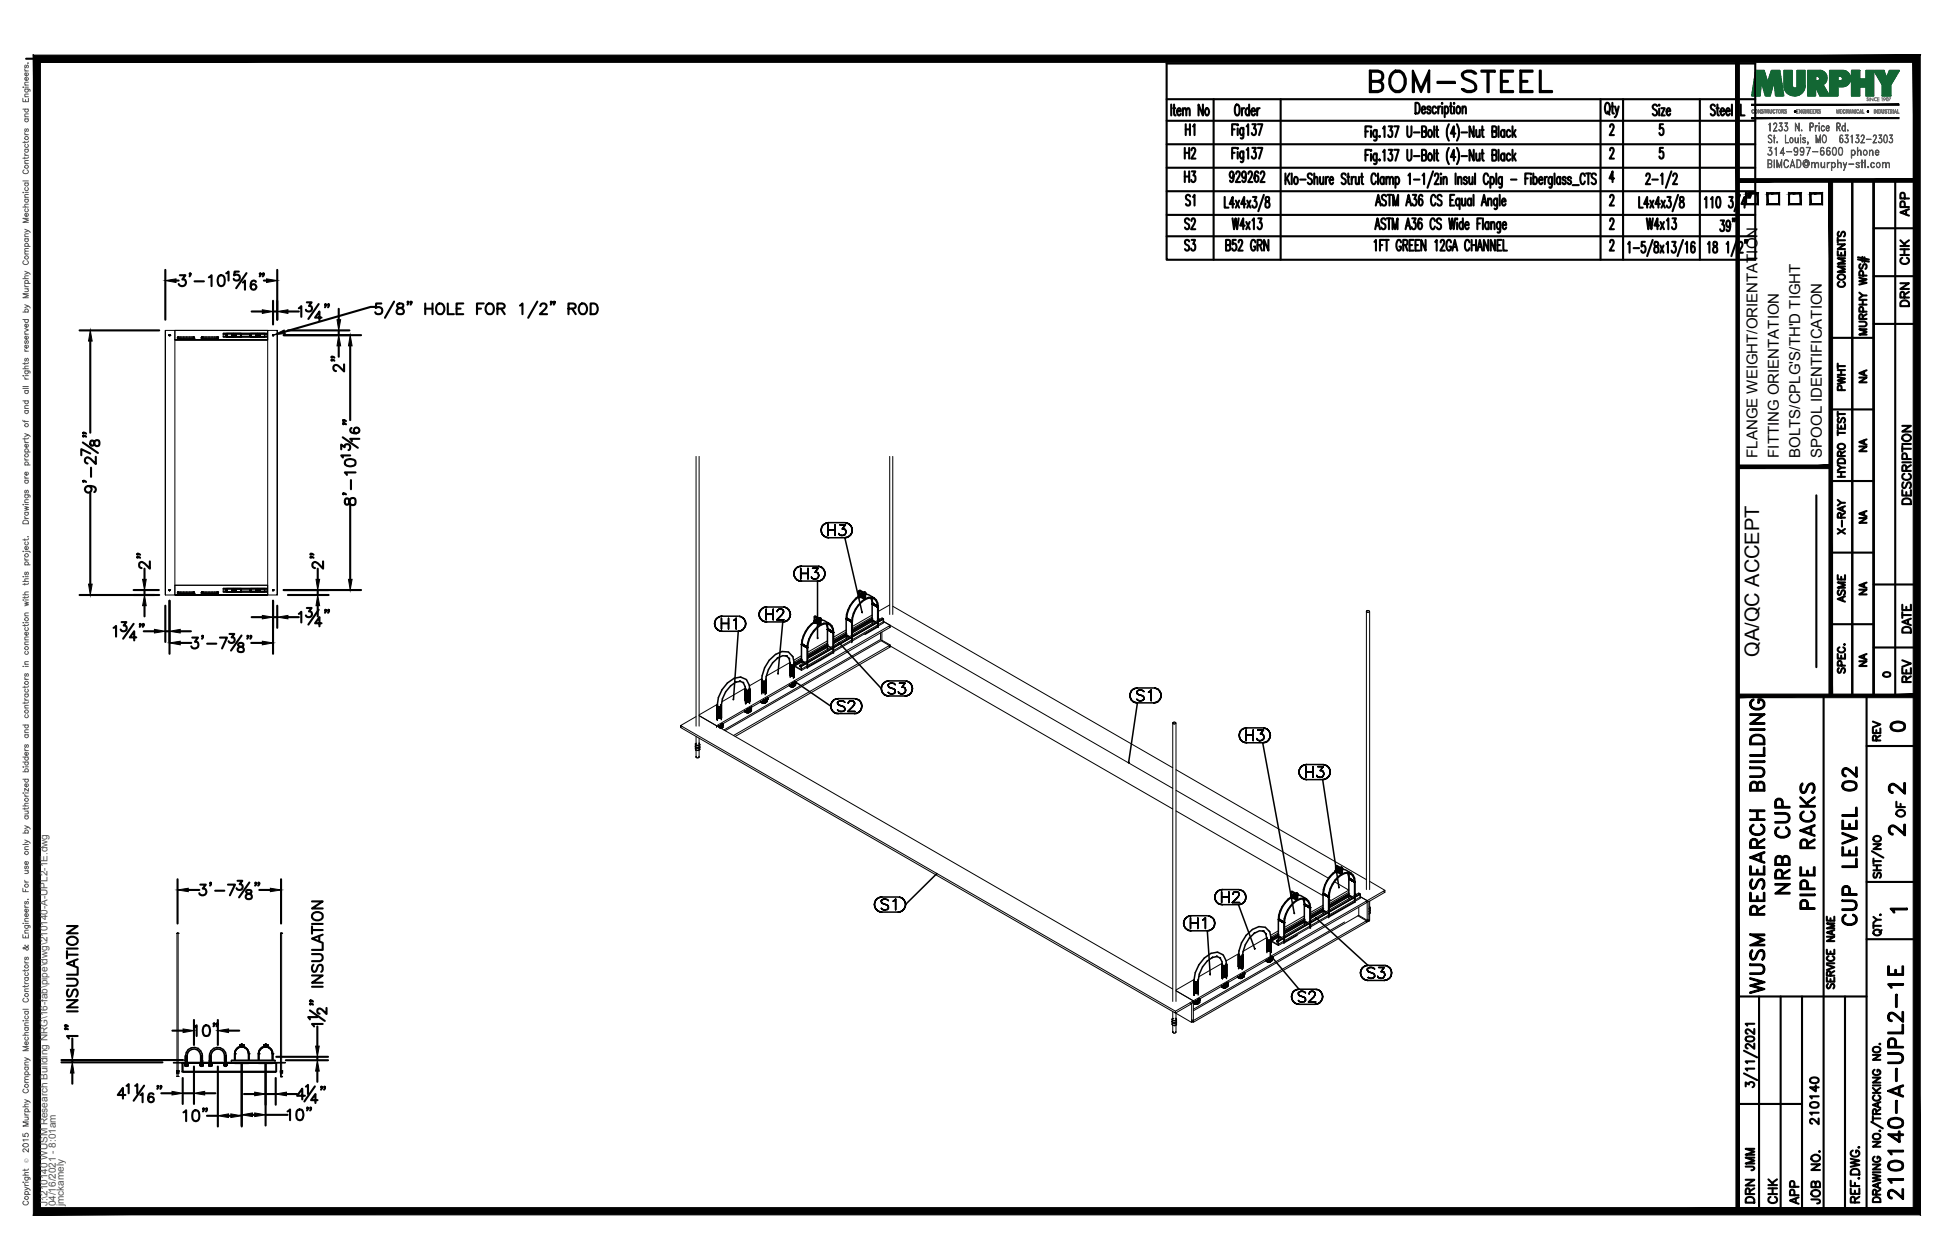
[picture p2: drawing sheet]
<svg xmlns="http://www.w3.org/2000/svg" width="432mm" height="279mm" viewBox="0 0 432 279" stroke-linecap="round" stroke-linejoin="round" font-family="sans-serif">
<defs><g id="words">
<text font-size="8.4" x="302.3" y="21.5">BOM-STEEL</text>
<g font-size="6.6">
<text x="397.6" y="199.3" transform="rotate(-90 397.6 199.3)">NRB CUP</text>
<text x="403.2" y="202.8" transform="rotate(-90 403.2 202.8)">PIPE RACKS</text>
<text x="412.4" y="206.4" transform="rotate(-90 412.4 206.4)">CUP LEVEL 02</text>
<text x="391.9" y="221.5" transform="rotate(-90 391.9 221.5)">WUSM RESEARCH BUILDING</text>
<text x="422.6" y="267.1" transform="rotate(-90 422.6 267.1)">210140-A-UPL2-1E</text>
</g>
<g font-size="5.7">
<text x="261.4" y="36.3">H2</text>
<text x="261.4" y="41.6">H3</text>
<text x="261.4" y="52.2">S2</text>
<text x="261.4" y="56.8">S3</text>
<text x="417.3" y="186.6">2</text>
</g>
<g font-size="5.3">
<text x="417.7" y="163.3">0</text>
<text x="417.3" y="177.1">2</text>
<text x="389.8" y="260.7" transform="rotate(-90 389.8 260.7)">JMM</text>
<text x="389.8" y="267.8" transform="rotate(-90 389.8 267.8)">DRN</text>
<text x="399.7" y="268.1" transform="rotate(-90 399.7 268.1)">APP</text>
</g>
<g font-size="4.9">
<text x="265.6" y="31" transform="rotate(-90 265.6 31)">H1</text>
<text x="265.6" y="46.9" transform="rotate(-90 265.6 46.9)">S1</text>
<text x="424" y="49" transform="rotate(-90 424 49)">APP</text>
<text x="424" y="59.6" transform="rotate(-90 424 59.6)">CHK</text>
<text x="409.9" y="64.9" transform="rotate(-90 409.9 64.9)">COMMENTS</text>
<text x="424" y="69.1" transform="rotate(-90 424 69.1)">DRN</text>
<text x="409.9" y="87.8" transform="rotate(-90 409.9 87.8)">PWHT</text>
<text x="424.4" y="112.9" transform="rotate(-90 424.4 112.9)">DESCRIPTION</text>
<text x="409.9" y="119.6" transform="rotate(-90 409.9 119.6)">X-RAY</text>
<text x="409.9" y="134.8" transform="rotate(-90 409.9 134.8)">ASME</text>
<text x="424.4" y="141.5" transform="rotate(-90 424.4 141.5)">DATE</text>
<text x="424.4" y="152.4" transform="rotate(-90 424.4 152.4)">REV</text>
<text x="417.7" y="165.5" transform="rotate(-90 417.7 165.5)">REV</text>
<text x="423" y="182.4" transform="rotate(-90 423 182.4)">OF</text>
<text x="403.9" y="250.5" transform="rotate(-90 403.9 250.5)">210140</text>
<text x="394.8" y="268.1" transform="rotate(-90 394.8 268.1)">CHK</text>
<text x="404.3" y="268.1" transform="rotate(-90 404.3 268.1)">JOB NO.</text>
</g>
<g font-size="4.4">
<text x="414.5" y="86.1" transform="rotate(-90 414.5 86.1)">NA</text>
<text x="414.5" y="101.2" transform="rotate(-90 414.5 101.2)">NA</text>
<text x="414.5" y="117.1" transform="rotate(-90 414.5 117.1)">NA</text>
<text x="414.5" y="133" transform="rotate(-90 414.5 133)">NA</text>
<text x="389.9" y="145.7" transform="rotate(-90 389.9 145.7)">QA/QC ACCEPT</text>
<text x="414.5" y="148.9" transform="rotate(-90 414.5 148.9)">NA</text>
</g>
<text font-size="4" x="416.3" y="151.3">0</text>
<text font-size="3.5" x="417.7" y="203.6">1</text>
<g font-size="3.3">
<text x="389.5" y="101.5" transform="rotate(-90 389.5 101.5)">FLANGE WEIGHT/ORIENTATION</text>
<text x="394.3" y="101.5" transform="rotate(-90 394.3 101.5)">FITTING ORIENTATION</text>
<text x="399.1" y="101.5" transform="rotate(-90 399.1 101.5)">BOLTS/CPLG'S/TH'D TIGHT</text>
<text x="403.8" y="101.5" transform="rotate(-90 403.8 101.5)">SPOOL IDENTIFICATION</text>
</g>
<g font-size="2.2" fill="#545454">
<text x="10.5" y="267.5" transform="rotate(-90 10.5 267.5)">J:\210140 WUSM Research Building NRG\16-fab\pipe\dwg\210140-A-UPL2-1E.dwg</text>
<text x="12.4" y="267.5" transform="rotate(-90 12.4 267.5)">04/16/2021 - 8:01am</text>
<text x="14.1" y="267.4" transform="rotate(-90 14.1 267.4)">jmckamely</text>
</g>
<text font-size="1.3" fill="#545454" x="6.3" y="257.9" transform="rotate(-90 6.3 257.9)">Ó</text>
</g></defs>
<!-- layer: AR-STL -->
<g fill="none" stroke="#000" stroke-width=".22">
<path d="M36.6 73.3v58.6h2.2v-58.6h-2.2v58.6M37.5 74.4h.1M37.5 74.3h.1M37.5 74.4v.1M37.5 74.5h.1M37.6 74.2l-.1 .1M37.6 74.2v.3l-.1-.1M37.6 74.5h.1M37.6 74.2h.1M37.7 74.4h.1M37.7 74.3l-.1 .2M37.7 74.2v.1"/>
<path d="M38.8 75.4h20.5v-2.1h-20.5v2.1h20.5M38.8 73.3h20.5M49.5 73.9h9.7v.2h-.5h.5v.5h-.5h.5v.1h-9.7v-.6h.7h-.7zM49.5 74.7h9.7M49.5 74.6h.7M49.5 73.9h9.7M53.4 74.6h2.1M53.4 74.1h2.1M60.4 74.4h.1M60.4 74.3h.1M60.4 74.4l.1 .1M60.4 74.2v.1"/>
<path d="M60.5 74.2h.1M60.5 74.5h.1M60.5 74.2h-.1M60.6 74.2v.2l-.1 .1M60.6 74.2v.1M60.6 74.3l-.1 .2M61.5 73.3h-2.2v58.6h2.2v-58.6v58.6M154.3 101.2v59.8M155 101.2v59.8M197.2 101.2v35.1M197.9 101.2v35.1M37.5 130.8h.1"/>
<path d="M37.5 130.9h.1M37.5 131h.1M37.5 130.8h.2v.1M37.5 130.8v.2M37.6 130.8l.1 .1-.2 .1M37.6 130.8h.1M37.7 131h-.2M37.7 130.9v.1M38.8 131.9h20.5v-2.1h-20.5v2.1h20.5M38.8 129.8h20.5M49.5 130.5h9.7v.1h-.5h.5v.5h-.5h.5v.2h-9.7v-.7h.7h-.7zM49.5 131.3h9.7"/>
<path d="M49.5 131.1h.7M49.5 130.5h9.7M53.4 131.1h2.1M53.4 130.6h2.1M60.4 130.8h.1M60.4 130.9h.1M60.4 130.8h.2M60.4 131h.1M60.4 130.9l.1 .1M60.5 130.8h.1M60.6 130.8v.1l-.1 .1M60.6 131h.1"/>
<path d="M60.6 130.8h.1M60.6 130.8v.1M60.6 130.9l-.1 .1M187.6 139.7l-2.8 1.6M193.3 136.8l-4.4 2.6M193.3 137.1l-4.4 2.5M193.3 136.4l-4.4 2.5M193.4 137.4l-4.5 2.6M193.4 137.7l-4.5 2.6M193.5 137.1l-4.6 2.7 4.5-2.6M193.5 137.5l-4.6 2.6M194.7 137.4h.1"/>
<path d="M194.7 137.3l.1 .1M194.7 137.1l.3 .2M195.5 137v.3M195.7 137.4v-.2l-18.3 10.5v.2M195.7 137.2v.1M195.9 137.2v.9l-18.2 10.6v-1M197 138.9l.3 .2-38.1 22M197.2 134.1l-2.5 1.5M197.3 138.7l-38.5 22.2-3.8-2.2 105 60.6M197.3 138.7l-1.4-.9 64.1 37M197.3 138.7v.4M197.9 134.4l62.1 35.9"/>
<path d="M302.9 135.6l.3 .2 .4-.2-.3-.2-.4 .1v61.8M302.9 135.6h.1M303.6 135.6v61.7M154.3 158.9l-3.4 2 109.6 63.3v.4l-109.6-63.3v-.4M159 156.2l-4 2.3M165.2 152.6l-5.2 3M168.9 150.5l-2.8 1.6M175.1 146.9l-5.2 3M176.1 147.7l1.6 1M176.2 147v.6l1.3 .8M176.4 147v.3M177.3 147.5l18.2-10.5 .4 .2-18.2 10.5z"/>
<path d="M177.3 147.5v.3l18.2-10.5 .2 .1-18.3 10.5-.1-.1M177.4 147.7l.1 .1 18.2-10.5v.6l-18.2 10.5v-.6M177.7 145.9l-1.6 .9v.9l1.7-1-1.6 .9M177.7 146.2l-1.5 .8 .1 .1 1.4-.9M177.7 145.4l-1.8 1M177.7 146.4l-1.4 .9v-.2M177.9 146.2l-1.5 .8-.3-.2M177.9 146.5l-1.5 .8h-.1M183.4 142.6l-4.4 2.5M183.4 142.8l-4.4 2.6M183.4 142.1l-4.4 2.5M183.5 143.1l-4.5 2.6"/>
<path d="M183.6 142.9l-4.6 2.6 4.5-2.6M183.6 143.4l-4.6 2.6 4.4-2.5M183.6 143.2l-4.6 2.6M187.6 140.2l-2.8 1.6M187.6 140.4l-2.8 1.7M187.6 140.7l-2.8 1.7M187.7 140.5l-2.9 1.7M187.7 141l-2.9 1.7 2.8-1.6M187.7 140.8l-2.9 1.7M195.2 140.3v1.5l-34.7 20.1M195.3 142.1l64.7 37.3M195.5 140.2v1.8"/>
<path d="M197 143.2l.3 .3-34.3 19.8M197.3 143.3h.1M197.3 143v.5M151.2 161.1l-.3 .2M154.1 164.9l.1 1.5zM154.1 166.1l.1 .3M154.2 166h.1M154.2 165.2h.1M154.2 165.4v.1M154.3 163.3v4.6l.1-.2M154.3 164.8l-.2 .1M154.4 164.8l-.3 .1 .1 .3"/>
<path d="M154.8 165.3l-.6-.1 .6 .1v.6l-.6-.1 .6 .1M154.8 165.9v.5h-.6h.3a.37 .37 0 0 0 .6-.3l-.1-.1M154.8 165.3l.3-.2v.6l-.3 .2M154.9 167.7l.1 .2M155 163.7v4.2l-.5 .1-.2-.1M155 164.8v.3M155 165.4l.1 .3M155 164.8l.1 .3M155 165.9l.1 .3M155.1 165.7l-.3 .2M155.1 165.1l-.3 .2M155.1 165.7v.5l-.3 .2"/>
<path d="M158.8 160.9v.4M160.7 162l34.8-20 1.8 1-34.7 20.1M260 160.3l.3 .3 .4-.3a.41 .41 0 0 0-.7 0v61.8M260.1 160.2h.1M260.7 175.2l33.8 19.6M260.7 170.7l42.2 24.4M260.7 179.8l32.6 18.8M260.7 160.3v61.8M294.6 199.4l.4 .3M295.8 195.5l3.2 1.9-4.4 2.5M299 197.9l-4.4 2.5M299 198.1l-4.4 2.6"/>
<path d="M299 198.4l-4.4 2.6M299.2 198.7l-4.6 2.6M299.2 198.5l-4.6 2.7M299.2 198.2l-4.6 2.6M300.3 198.1l.3 .2M300.3 198.4l.1 .1M300.3 198.3l.2 .1M301.2 198l.1 .4-18.3 10.5M301.3 198.4v-.2l-18.2 10.5v.2M301.3 198.2l.1 .1M301.6 198.2v1l-18.2 10.5v-1M302.7 199.9l.4 .2-38.6 22.2-.3-.1"/>
<path d="M303.1 199.7l-38.6 22.2-3.8-2.2 3.8 2.2-4 2.3M303.1 199.7v4.8M303.4 199.9v4.2M303.6 195.4l3.4 2-3.9 2.3-1.5-.8 1.5 .8M303.6 199.8v4.3M306.6 197.6l.4 .3-3.6 2-.3-.2M307 197.4v.5M39.2 207h.1M39.2 207v28.6M39.3 207h.1M39.4 207h.1M39.5 207h.1"/>
<path d="M39.5 207v28.6M62.2 207h.1M62.2 207v28.6M62.3 207h.1M62.4 207h.1M62.4 207v28.6M264.7 217.2l-4 2.3M270.9 213.6l-5.2 3M274.6 211.5l-2.8 1.6M280.8 207.9l-5.2 3M281.8 208.7l1.6 1M281.9 208v.6l1.3 .9"/>
<path d="M282.1 208v.4M283 208.5v.4l.3-.2M283.1 208.7l.1 .1 18.2-10.5v.7l-18.2 10.5v-.7M283.4 206.9l-1.6 .9v.9l1.7-1-1.6 .9M283.4 207.2l-1.5 .8 .1 .1 1.4-.8M283.4 206.4l-1.8 1M283.4 207.5l-1.4 .8v-.2M283.5 207.2l-1.4 .8-.3-.2M283.5 207.5l-1.4 .9-.1-.1M289.1 203.6l-4.4 2.5M289.1 203.9l-4.4 2.5M289.1 203.1l-4.4 2.5"/>
<path d="M289.2 204.1l-4.5 2.6M289.2 204.4l-4.5 2.6M289.3 204.2l-4.6 2.7M289.3 203.9l-4.6 2.6M291.7 203.5l9.5-5.5 .4 .2-18.2 10.5-.4-.2 8.7-5M293.3 201.2l-2.8 1.6M293.3 201.5l-2.8 1.6M293.3 200.7l-2.8 1.6M293.3 201.7l-2.8 1.7M293.4 202l-2.9 1.7M293.4 201.5l-2.9 1.7 2.8-1.6M293.4 201.8l-2.9 1.7"/>
<path d="M298.1 204.5l-33.6 19.3M301 203.1l2.1 1.2M301.2 201.2v1.8M302.7 204.2l.4 .3-38.6 22.2-.4-.2M303.1 203.8l.3 .3-.3 .2M303.1 204.3h.1M303.4 203.9l.2 .3-.5 .1M303.6 201.1v.3M303.6 201.6l.1 .3zM303.6 201.1l.1 .2M303.7 201.3l-.3 .2 .3-.2v.6l-.3 .2 .3-.2M303.7 201.9v.6l-.3 .2a.25 .25 0 0 0 .3-.2 .25 .25 0 0 0-.1-.3l.1 .3"/>
<path d="M38.4 235.6h2.1v2.1h-.2v-2h-1.9zM39.1 237.4h.4M39.1 237.9h.4M39.2 237.6h.1M39.2 237.4h.1M39.2 237.9h.1M39.2 237.6l-.1 .3v-.5v.2h.4M39.2 238.7h.1M39.2 237.4h.2v.2h-.2M39.2 235.7v1.7M39.2 237.9v.8M39.2 238.7h.3"/>
<path d="M39.4 238.7h.1M39.4 237.6v.3h-.2M39.4 237.4v.2M39.5 237.6h.1M39.5 237.4h.1M39.5 237.9h.1M39.5 235.7v1.7M39.5 237.9v.8M39.5 237.6l-.1 .3M40.5 237.6h20.6v.2h-20.6zM40.5 237.8h20.6M40.5 235.6h20.6"/>
<path d="M51.3 235.1h9.7v.4h-9.7v-.4h9.7M61.1 235.6h2.1v.1h-1.9v2h-.2zM61.1 235.7h-20.6v-.1h20.6v.1h-20.6v1.9h20.6M62.1 237.7h.1M62.1 237.4h.1M62.1 237.9h.1M62.1 237.7h.4l-.1 .2M62.1 237.4h.4M62.1 237.9h.4M62.2 237.7h.1M62.2 237.4h.1M62.2 237.9h.1"/>
<path d="M62.2 238.7h.1M62.2 235.7v1.7M62.2 237.9v.8M62.2 238.7h.2M62.2 237.4h.2l-.2 .5-.1-.5 .1 .3M62.3 238.7h.1M62.4 237.7v.2h-.2M62.4 238.7h.1M62.4 237.7h.1M62.4 237.4h.1M62.4 237.9h.1M62.4 237.4v.3"/>
<path d="M62.4 235.7v1.7M62.4 237.9v.8M259.8 226l.2 1.4-.2-.3 .2-.1-.2 .1v-.6l.2 .3zM259.8 226.5l.2-.1zM259.8 227.1l.2 .3M260 224.3v4.5M260 225.8l-.2 .2 .2 .3M260 225.8h.1M260 225.8l-.2 .2M260.1 228.8h-.1M260.5 226.3h-.5h.5v.6l-.5-.1 .5 .1M260.5 226.9v.5h-.5h.2a.33 .33 0 0 0 .5 0 .33 .33 0 0 0 0-.5l.1 .3"/>
<path d="M260.5 226.3l.3-.2v.6l-.3 .2M260.5 228.8l.1 .1a.4 .4 0 0 1-.6 0M260.7 224.7l3.4 2 .4-.2-.4-.2M260.7 225.8v.3M260.7 226.4l.1 .3zM260.7 225.8l.1 .3M260.7 224.6v4.3M260.8 226.7l-.3 .2M260.8 226.1l-.3 .2M260.8 226.7v.5l-.3 .2M263.8 222.4l.3 .2-3.6 2M264.1 222.6v4.1"/>
<path d="M264.5 224.1l36.7-21.1 1.9 1.1-38.6 22.2-.4-.2M264.5 221.9v4.8"/>
</g>
<g fill="none" stroke="#000" stroke-width=".34">
<path d="M39.4 74.8v.2zM39.4 75h.1M39.4 75v.1M39.4 74.8h.1M39.4 75.1h.1M39.4 74.8h3.6M39.4 75.1h3.5M39.4 74.8v.3M39.5 75.1h.1M39.5 74.7l-.1 .1M42.9 75.1h.1M43 75.1h.1"/>
<path d="M43 75v.1M43 74.8v.2zM43 74.8v.3M43 75.1h-.1M44.7 74.8v.2zM44.7 75v.1M44.7 74.8h.1M44.7 75.1h.1M44.7 75.1h3.5M44.7 74.8v.3M44.8 74.8h.1M44.8 74.7h.1"/>
<path d="M44.8 74.7h3.4M44.8 74.7l-.1 .1M44.9 74.7l-.2 .1M48.2 74.7l.2 .2-.1 .2M48.2 74.7l.2 .2-.2 .2M48.3 75.1h-.1M50.3 74.7h.1h-.1M50.4 74.7h.3h-.3M50.7 74.7h.3h-.3M51 74.7h.4h-.4M51.4 74.7h.3h-.3M51.5 74.2v.2z"/>
<path d="M51.5 74.2l.2 .2h-.2zM51.6 74.2v.3M51.7 74h-1.5v.7M51.7 74.2v.1M51.7 74v.7h.1v-.7v.7M51.7 74v.7l.1-.7M51.8 74h.1M51.8 74.2v-.2h.4h-.4v.7h.4M51.8 74.3l.2 .1h-.2v.3h.4M52 74.2v.3M52 74.4h.1M52.1 74.2h-.3l.2 .2"/>
<path d="M52.1 74.2v.2M52.2 74.7h1.1zM52.6 74h-.4h.4M52.9 74h-.3h.3M53.2 74h-.3h.3M53.3 74h-.1h.1M53.3 74l.1 .7zM55.5 74v.7v-.7v.7v-.7v.7v-.7v.7v-.7h1.5zM55.6 74.7h.1h-.1M55.7 74.7h.3h-.3M56 74.7h.3h-.3M56.3 74.7h.4h-.4"/>
<path d="M56.7 74.7h.3h-.3M56.8 74.3h.1M56.8 74.2l.1 .2M56.8 74.2v.2h.1M56.9 74.2v.3M57 74.2v.1M57 74v.7h.1v-.7v.7M57 74v.7l.1-.7M57.1 74h.1M57.1 74.2v-.2h.4h-.4v.7h.4M57.1 74.3l.2 .1h-.2v.3h.4M57.3 74.2v.3"/>
<path d="M57.3 74.4h.1M57.4 74.2h-.3l.2 .2M57.4 74.2v.2M57.5 74.7h1.1zM57.9 74h-.4h.4M58.2 74h-.3h.3M58.4 74h-.2h.2M58.6 74h-.2h.2M58.7 74v.7M182 117.5l.1 .6-.1-.6M182.1 117l-.1 .5 .1-.5M182.1 118.1l.2 .5-.2-.5"/>
<path d="M182.3 116.6l-.2 .4 .2-.4M182.3 118.6l.4 .3-.4-.3M182.7 116.2l-.4 .4 .4-.4M182.7 118.9l.5 .3-.5-.3M183.2 116l-.5 .2 .5-.2M183.2 119.2h.5h-.5M183.5 116.4v2.3v-2.3M183.5 117.5h1.6h-1.6M183.7 115.9l-.5 .1 .5-.1M183.7 119.2h3.6M183.7 115.9h3.6M185.1 116.4v2.3v-2.3"/>
<path d="M185.9 118.3l.2 .3zM186.1 116.4h1.3h-1.3M186.1 118.6l.7 .1zM186.7 117.3h.4h-.4M187.1 117.3l.2 .1-.2-.1M187.2 118.6l-.4 .1 .4-.1M187.3 119.2h.5h-.5M187.3 117.4l.1 .1-.1-.1M187.3 119.2l3.8 16.5M187.4 116.4l-.7 .9 .7-.9M187.4 118.4l-.2 .2 .2-.2M187.4 117.5l.1 .3-.1-.3"/>
<path d="M187.5 117.8l-.1 .6zM187.8 116l-.5-.1 .5 .1M187.8 119.2l.4-.3-.4 .3M188.2 116.2l-.4-.2 .4 .2M188.2 118.9l.4-.3-.4 .3M188.6 116.6l-.4-.4 .4 .4M188.6 118.6l.2-.5-.2 .5M188.8 117l-.2-.4 .2 .4M188.8 118.1l.1-.6-.1 .6M188.9 117.5l-.1-.5 .1 .5M39.4 131.4v.2zM39.4 131.6h.1"/>
<path d="M39.4 131.3h.1M39.4 131.3h3.6M39.4 131.6h3.6M39.4 131.3v.3M42.9 131.6h.1M43 131.6h.1M43 131.3v.3zM43 131.3v.3M44.7 131.4v.2zM44.7 131.6h.1M44.7 131.3h.1M44.7 131.3h.2"/>
<path d="M44.7 131.6h3.6M44.7 131.3v.3M44.7 131.3h3.5M44.8 131.3h.1M48.2 131.3l.2 .2-.1 .1M48.2 131.3l.2 .2-.2 .1M50.3 131.2h.1h-.1M50.4 131.2h.3h-.3M50.7 131.2h.3h-.3M51 131.2h.4h-.4M51.4 131.2h.3h-.3M51.5 130.8v.1"/>
<path d="M51.6 131v-.2h-.1v.2h.2M51.6 130.8l.1 .1M51.7 130.5h-1.5v.7M51.7 130.8h.1M51.7 130.5v.7h.1v-.7v.7M51.7 130.5v.7l.1-.7M51.8 130.5h.1M51.8 130.8v-.3h.4h-.4v.7h.4M51.8 130.8l.2 .2-.2-.1M51.8 131v.2h.4M52 130.8h-.2l.3 .2M52.1 131v-.2h-.1v.2"/>
<path d="M52.1 130.8v.2M52.2 131.2h1.1zM52.6 130.5h-.4h.4M52.9 130.5h-.3h.3M53.2 130.5h-.3h.3M53.3 130.5h-.1h.1M53.3 130.5l.1 .7zM53.4 131.2h.1M55.5 130.5v.7v-.7v.7v-.7v.7v-.7v.7v-.7h1.5zM55.6 131.2h.1h-.1M55.7 131.2h.3h-.3M56 131.2h.3h-.3"/>
<path d="M56.3 131.2h.4h-.4M56.7 131.2h.3h-.3M56.8 130.8v.1M56.9 131v-.2h-.1v.2h.2M56.9 130.8l.1 .1M57 130.8h.1M57 130.5v.7h.1v-.7v.7M57 130.5v.7l.1-.7M57.1 130.5h.1M57.1 130.8v-.3h.4h-.4v.7h.4M57.1 130.8l.2 .2-.2-.1M57.1 131v.2h.4"/>
<path d="M57.3 130.8h-.2l.3 .2M57.4 131v-.2h-.1v.2M57.4 130.8v.2M57.5 131.2h1.1zM57.9 130.5h-.4h.4M58.2 130.5h-.3h.3M58.4 130.5h-.2h.2M58.6 130.5h-.2h.2M58.7 130.5v.7M158.4 138.3l.1 .5-.1-.5M158.5 137.8l-.1 .5 .1-.5M158.5 138.8l.2 .5-.2-.5"/>
<path d="M158.7 137.3l-.2 .5 .2-.5M158.7 139.3l.4 .3-.4-.3M159.1 137l-.4 .3 .4-.3M159.1 139.6l.4 .3-.4-.3M159.5 136.7l-.4 .3 .4-.3M159.5 139.9l.5 .1-.5-.1M159.9 137.1v2.4v-2.4M159.9 138.2h1.6h-1.6M160 136.6l-.5 .1 .5-.1M160 140h3.6M160 136.6h3.6M161.5 137.1v2.4v-2.4"/>
<path d="M162.6 137.6l.2-.2-.2 .2M162.8 137.4l.4-.3-.4 .3M163.2 137.1v2.4v-2.4M163.6 140l.6-.1-.6 .1M163.6 140l-1.1 15.2 .1-.1M164.2 136.7l-.6-.1 .6 .1M164.2 139.9l.4-.3-.4 .3M164.6 137l-.4-.3 .4 .3M164.6 139.6l.4-.3-.4 .3M165 137.3l-.4-.3 .4 .3M165 139.3l.2-.5-.2 .5M165.2 137.8l-.2-.5 .2 .5"/>
<path d="M165.2 138.8l.1-.5-.1 .5M165.3 138.3l-.1-.5 .1 .5M168.3 136.3v.5v-.5M168.3 135.7v.6v-.6M168.3 136.8l.3 .4-.3-.4M168.6 135.3l-.3 .4 .3-.4M168.6 137.2l.4 .4-.4-.4M169 134.9l-.4 .4 .4-.4M169 137.6l.4 .2-.4-.2M169.4 134.6l-.4 .3 .4-.3M169.4 137.8l.6 .1-.6-.1M169.8 135.1v2.3v-2.3"/>
<path d="M169.8 136.2h1.6h-1.6M170 134.6h-.6h.6M170 137.9h3.5M170 134.6h3.5M171.4 135.1v2.3v-2.3M172.2 137.4h1.6h-1.6M172.3 135.6v-.1v.1M172.3 135.5l.1-.2-.1 .2M172.4 135.3l.1-.1-.1 .1M172.5 135.2l.2-.1-.2 .1M172.7 135.1h.5h-.5M173.2 135.1l.2 .1-.2-.1"/>
<path d="M173.3 136.3l-1.1 1.1 1.1-1.1M173.4 135.2l.2 .1-.2-.1M173.5 137.9l.5-.1-.5 .1M173.5 137.9l-1 11.4M173.6 136l-.3 .3 .3-.3M173.6 135.3l.1 .2-.1-.2M173.7 135.5l-.1 .5zM174 134.6h-.5h.5M174 137.8l.5-.2-.5 .2M174.5 134.9l-.5-.3 .5 .3M174.5 137.6l.4-.4-.4 .4M174.9 135.3l-.4-.4 .4 .4"/>
<path d="M174.9 137.2l.2-.4-.2 .4M175.1 135.7l-.2-.4 .2 .4M175.1 136.8l.1-.5-.1 .5M175.2 136.3l-.1-.6 .1 .6M176 127.2l.1 .5-.1-.5M176.1 126.7l-.1 .5 .1-.5M176.1 127.7l.2 .5-.2-.5M176.3 126.2l-.2 .5 .2-.5M176.3 128.2l.3 .4-.3-.4M176.6 125.8l-.3 .4 .3-.4M176.6 128.6l.5 .2-.5-.2M177.1 125.6l-.5 .2 .5-.2"/>
<path d="M177.1 128.8h.6h-.6M177.5 126v2.4v-2.4M177.5 127.2h1.6h-1.6M177.7 125.5l-.6 .1 .6-.1M177.7 128.8h3.5M177.7 125.5h3.5M179.1 126v2.4v-2.4M179.9 128l.2 .3zM180.1 126h1.2h-1.2M180.1 128.3l.7 .1zM180.4 137.9h.1M180.4 137.9l.1 .3"/>
<path d="M180.5 138a6.6 6.6 0 0 0-2.8 4.9M180.5 137.7v.1M180.5 138h.1M180.5 137.8h-.1M180.5 137.7l.2 .2M180.5 136.8l.1-.1 1.2 .7-.1 .1zM180.5 138a6.4 6.4 0 0 0-2.7 4.8M180.5 136.8v.9M180.5 138.2h.2M180.6 137.7l.1-1.1 1.3 .7-.2 .1v1.3M180.7 137.8l.1 .2-.1 .2M180.7 126.9h.3h-.3"/>
<path d="M180.7 138.2h.1M180.7 137.7l.1 .2M180.7 137.8l.1 .1M180.7 138v.2M180.7 137.9v.1M180.8 137.4l-.1 .2 .2-.1M180.8 137.4l.4 .1-.2 .1zM180.8 137.9l.2 .1M180.9 137.5l.1-.1-.3 .3v-.1v.2v-.1l.2-.2 .1 .3M180.9 137.6h.1M180.9 138.1l.9 .6M180.9 137.5v.2"/>
<path d="M180.9 138l.1 .1M180.9 137.6l.1 .1M180.9 137.5l.1 .1M180.9 137.6l.2 .3M181 137.8l-.2 .2M181 137.9l.2 .1-.2 .1-.1-.1M181 137.4h.1M181 137.7v.1M181 137.4l-.1 .1M181 137.8v.1M181 138h.1M181 137.8l.1 .1h-.1"/>
<path d="M181 126.9l.3 .1-.3-.1M181 137.6l.2 .3 .1-.1-.1 .2M181 137.6l.2 .4M181.1 137.8h.1M181.1 128.3l-.3 .1 .3-.1M181.1 137.9l-.1 .1M181.1 138h.1M181.2 137.9l-.2 .2M181.2 137.3l-.1 .1M181.2 138h.1M181.2 137.2l-.1 .3M181.2 137.5h.1"/>
<path d="M181.2 128.8h.5h-.5M181.2 137.5l.1 .3M181.2 137.5l.1 .2M181.2 137.7l.3 .2M181.2 128.8v12.7M181.3 137.2l-.2 .2M181.3 127v.2v-.2M181.3 137.6v.1M181.3 137.8l-.1 .2M181.3 137.8l-.1 .1M181.3 137.2l-.8 .6M181.3 137.3l.2 .2z"/>
<path d="M181.3 137.7h.3l-.1-.2v.4M181.3 126l-.6 .9 .6-.9M181.3 128l-.2 .3 .2-.3M181.3 127.2l.2 .3-.2-.3M181.3 137.8h.1M181.5 137.4l.1 .3-.1 .2M181.5 127.5l-.2 .5zM181.5 137.2l-.1-.1 .2 .2-.4-.1 .1 .1-.1 .1M181.6 137.2v.1M181.7 137.5v1.1a6.5 6.5 0 0 0-2.8 5v4.6M181.7 137l.2 .1 .1 .3M181.7 125.6l-.5-.1 .5 .1"/>
<path d="M181.7 128.8l.5-.2-.5 .2M181.7 137l-.1 .1M181.7 137.6l-1 .6M181.8 138.7a6.4 6.4 0 0 0-2.8 4.8M182 137.3v1.2l-.8-.5M182 137.6h.1M182 137.4v.1M182 137.4h.1M182.1 137.4l.6 .2 1.2 .7-.6-.1 .5 .3-.6-.2M182.2 125.8l-.5-.2 .5 .2M182.2 128.6l.4-.4-.4 .4M182.6 126.2l-.4-.4 .4 .4"/>
<path d="M182.6 128.2l.2-.5-.2 .5M182.8 126.7l-.2-.5 .2 .5M182.8 127.7l.1-.5-.1 .5M182.9 127.2l-.1-.5 .1 .5M183.1 138.3l.3 1.3 1.2 .7-1.2-.7 1.2 .7-1.2-.7 1.2 .7 .2-.1-.2 .1 .2-.1-.2 .1 .2-.1v4.6M183.2 138.3l-1.4 .4M183.2 138.3l.3 1.2M183.3 138.2h-.7l-.6 .3M183.5 139.5l-.1 .1 .1-.1-.1 .1 .1-.1-.1 .1v4.4M183.8 138.5a2.15 2.15 0 0 1 .8 1.8v4.4l-5.7 3.2M183.9 138.3l.5 .5 .3 .6 .1 .8-1.3-.7M187.6 137.2l1.2 .7-1.2-.7 1.2 .7-1.2-.7 1.2 .7-1.2-.7 .1-.1z"/>
<path d="M187.7 137.1l1.2 .7zM187.7 137.1l1.2 .7v4.5M190.3 132.2h.1M190.3 132.2a6.4 6.4 0 0 0-2.7 5M190.3 132.1l.1 .2M190.4 131h.1l1.2 .7-.1 .1zM190.4 132.3a6.2 6.2 0 0 0-2.7 4.8M190.4 132l-.1 .1M190.4 132l.2 .2M190.4 132.3v.1M190.4 131v1M190.4 132.4l.1 .1"/>
<path d="M190.4 132.4h.1M190.5 131.9v-.9l.1-.1 1.2 .7-.1 .1v1.3M190.5 132.4v.1M190.5 132.1l.2 .2-.2 .2M190.5 132.5h.1M190.6 131.9l.1 .3M190.6 132h.1M190.6 131.9h.1M190.6 132.2v.3M190.7 132.2l.3 .2M190.7 131.9v.1M190.7 131.7v.2l.3-.2"/>
<path d="M190.7 131.8l.2-.2-.3 .3M190.8 132.4l.9 .6M190.8 132l-.1-.2-.1 .2M190.8 131.7v.3l-.1-.2M190.8 131.8l.2 .3zM190.9 131.6l.2 .2h-.4M190.9 132l-.1 .1M190.9 132l.1 .2M190.9 131.6l-.1 .1M190.9 131.6l.2 .3M191 132.2l.1 .1-.1 .1-.3-.2 .3 .1v.1M191 132.2h.1"/>
<path d="M191 131.9l.1 .3 .1-.1-.1 .2M191 131.7l.1 .1M191 131.8h.1M191 131.7l.1 .2M191 132.2l.1 .1M191.1 135.7v.2zM191.1 132.2h-.1M191.1 132.2l-.1 .2M191.1 131.5l.1 .1-.2 .1 .3-.3 .2 .2zM191.1 131.8v.1M191.1 132h.1M191.1 131.8l.1 .3"/>
<path d="M191.1 131.5l-.1 .2M191.1 131.9v.1M191.1 132l.3 .2M191.2 132h.1M191.2 132l-.1 .3M191.2 131.5l-.9 .6M191.2 131.6h.2zM191.2 132.1l-.2 .1M191.2 132.1h.1M191.3 131.4l.2 .2M191.3 131.7l.2 .3-.1 .1M191.4 132.1h-.2"/>
<path d="M191.4 131.6l.1 .4-.1 .2M191.4 131.6v.6M191.6 131.3l.2 .1 .1 .3M191.6 131.3l-.1 .1M191.6 131.8v1.1a6.4 6.4 0 0 0-2.8 5v4.6M191.6 131.9l-1 .6M191.7 133a6.2 6.2 0 0 0-2.8 4.8l-.1 .1 .1-.1-.1 .1 .1-.1-.1 .1-1.2-.7v3.7M191.8 131.8h.1M191.8 131.6v1.2l-.7-.5M191.8 131.9h.1M191.9 131.7l.7 .2 1.2 .7-.6-.2 .5 .3-.5-.1M191.9 131.5h.1"/>
<path d="M191.9 131.7v.1M193 132.6l.2 .5 .1 .8v3.7M193.2 132.6l-1.5 .4M193.2 132.6l.2 1.2M193.2 132.4l-.7 .1-.7 .3M193.4 133.8l-.1 .1 .1-.1-.1 .1 .1-.1-.1 .1 1.2 .7M193.4 137.5l.6 .4M193.7 132.7l.5 .5 .3 .6v.8M193.8 132.6l.5 .4 .4 1.5-1.3-.7M193.9 137.9l-.6-.3v.6M194.5 139l-2.8 1.7M194.5 134.6l.2-.1-.2 .1 .2-.1-.2 .1 .2-.1v4.6"/>
<path d="M194.5 134.6v4.4M159 156.4v2.6zM159 159.1v.5v-.5v.5v-.5l.1 .1M159 156.5v2.5zM159 156.4v2.5zM159 159.1v-.2v.7v-.5l.1 .1M159 156.4v2.6M159 159.1l.1 .1M159 158.9v.2v-.2M159.1 158.9h.1M159.1 156.3v2.9M159.1 159.2h.2z"/>
<path d="M159.3 156.7v2.5l.2-2.5-.2 2.5h.2h-.2zM159.3 156.7v2.5M159.3 159.2h.2h-.2M159.5 159.2h-.2h.2M159.5 156.7v2.5h.3h-.3M159.7 159.2h-.2h.2M159.8 159.2v-.1v.1M159.8 156.3v2.9l.1-.2-.1 .2M159.8 158.8v.1M159.8 158.9l.1 .1v-.1M159.8 159.2h-.1h.1M159.8 159.1v-.2v.2"/>
<path d="M159.8 158.9l.1 .1-.1-.1M159.8 158.9v.2M159.9 159l-.1 .2 .1-.2M159.9 156.4v2.6zM159.9 158.9v.1v-.1M159.9 159l-.1 .2M164.7 151.3l.1 .1-.8-.4 .2 .1-1.2 .2 .2-.1a6.4 6.4 0 0 0-3.3 5.3v-.1v3.2M164.7 151.4l.5 .9 .1 .6v-.1M165.1 157.7l.5 .2M165.1 157.7l.1 .1-.1-.1M165.2 157.7v.1l.4 .1-.4-.1zM165.3 152.8v2.6z"/>
<path d="M165.3 155.3l.1 .2M165.3 152.9v2.5zM165.3 152.8v2.5zM165.3 152.8v2.6M165.3 155.4v.6v-.6v.6v-.6l.1 .1M165.3 157.8l.3 .2M165.3 155.3l.1 .3zM165.3 157.8l.1 .2-.1-.2M165.3 155.3l.1-.1-.1 .1M165.3 157.6v.2M165.3 155.2l.1 .4zM165.4 155.2h.1"/>
<path d="M165.4 155.6h.2zM165.4 153v2.5M165.4 158h.2h-.2M165.5 157.5h.4zM165.6 157.9l.3 .1M165.6 157.4v.5l.3 .1M165.6 153.1v2.5l.2-2.5-.2 2.5h.2h-.2zM165.6 153.1v2.5h.2h-.2M165.6 158h.2h-.2M165.6 158h.2M165.8 157.3h.1M165.8 155.6h-.2h.2"/>
<path d="M165.8 153.1v2.5l.2-.1-.2 .1M165.9 157.3h.1M165.8 157.3h.2zM165.8 158h.2h-.2M165.9 157.3l.2-.1zM165.9 155.6h-.1h.1M166 155.6l.1-.2-.1 .2M166 158l.1-.2-.1 .2M166 153v2.5l.1-.1-.1 .1M166 155.5v.1M166.1 155.2v.1l-.3-.1 .3 .1M166.1 157.2h.1"/>
<path d="M166.1 157.3h.1M166.1 155.2v.1zM166.1 155.2v.1M166.1 155.5l-.2 .1 .2-.1M166.1 152.8a2.3 2.3 0 0 0-2-2.7 4.8 4.8 0 0 0-4.1 2.8 10.6 10.6 0 0 0-1 6.2l.1 .1M166.1 157.8l-.3 .2M166.1 155.3v-.1v.1M166.1 157.2v.1M166.2 157.2h.1M166.1 155.3v.1M166.1 152.8v2.6zM166.1 155.4v.1v-.1"/>
<path d="M166.1 155.4v-.1v.1M166.1 155.3h.1M166.1 157.8v-.1v.1M166.1 155.3v.1v-.1M166.1 155.4l-.1 .2M166.1 155.4l-.1 .1M166.1 152.8v3.2M166.1 157.1v.7M166.2 157.3l-.3 .2v.5v-.5v.5l.3-.2-.3 .2M166.2 157.8l-.3 .2M166.2 157.3l-.3 .2M166.2 157.1h.1"/>
<path d="M166.3 157.1h.1M166.3 157h.1M166.3 157v.1M166.3 157.5v.2M166.3 157.2l-.4 .3 .4-.2M166.3 157.2l-.5 .1M166.3 157.3l-.4 .2M166.4 157v.1M166.4 157.3v.2M166.4 157v.2M166.4 157.2v.4l-.2 .2M166.4 157.2l-.2 .1v.5l.2-.2-.2 .2"/>
<path d="M166.4 157.6v-.1v.1M166.4 157.2v.4v-.4M166.4 157.2l-.2 .1M166.5 156.9v.2l-.6 .4M166.5 156.9v.2zM166.5 157l-.2 .3 .2-.2M166.5 156.9v.2M166.5 157l-.2 .2M166.5 157.1l-.2 .2M168.7 155.6l.4 .3M168.7 155.6l.1 .1-.1-.1M168.8 155.6l.3 .3z"/>
<path d="M168.8 155.6v.1M168.9 150.7v2.6zM168.9 150.8v2.5zM168.9 150.7v2.5zM168.9 153.3v-.1v.1M168.9 155.6l.1 .3zM168.9 155.5l.1 .4M168.9 153.2l.1 .2-.1-.1M168.9 153.3l.4 .2zM168.9 153.1v.1M168.9 153.1v.3zM168.9 153.1h.1"/>
<path d="M168.9 153.1v.8M169 153.1l-.1 .1 .1-.1M169 153.1v.3zM169 155.9h.2h-.2M169 153.4l.2 .1zM169 153.4l.1 .1M169 155.9h.2M169 150.9v2.5M169.1 155.9h.4h-.4M169.1 153.5h.3h-.3M169.1 155.9h.4M169.1 153.5h.3"/>
<path d="M169.2 155.9h.2h-.2M169.2 151v2.5l-.2-.1M169.2 155.3l.3 .1M169.4 153.5h.2h-.2M169.4 155.2h.1M169.4 153.5h-.2h.2M169.4 155.9h.2h-.2M169.5 155.2h.1M169.4 155.2h.2zM169.4 151v2.5M169.5 155.4v.5v-.5M169.6 155.2h.1"/>
<path d="M169.5 155.4h-.4v.5M169.6 153.5l.1-.1-.1 .1M169.6 153.5h-.2M169.6 155.9h-.4M169.6 153.4l-.2 .1 .2-.1M169.6 153.4l-.2 .1M169.6 155.1v.8M169.7 155.1h.1M169.7 153.1h.1M169.7 153.4l-.1 .1M169.7 150.9v2.5M169.7 153.4h.1"/>
<path d="M169.7 155.7v-.4l-.1 .6M169.7 153.2v.6v-.6v.2M169.7 153.4l-.1 .6M169.7 153.2v.2v-.2M169.7 155.7v-.1v.1M169.7 153.2v.5M169.7 153.4h-.1M169.7 155v.2M169.7 155.7l-.1 .2M169.8 155.1h-.1zM169.8 150.8v-.1v2.6v-2.6v2.6v-2.6v2.6l-.1 .1M169.8 155.2l-.3 .2v.5l.3-.2-.3 .2"/>
<path d="M169.8 150.7v2.6zM169.8 155.7l-.3 .2M169.8 155.2l-.3 .2M169.8 155l-.1 .1zM169.9 155h.1M169.9 154.9h.1M169.9 154.9v.1M169.9 155.4v.2M169.9 155.1l-.4 .1v.2l.4-.1M169.9 155.1l-.5 .1M169.9 155.3l-.4 .1M170 154.9v.1"/>
<path d="M170 155.2v.1M170 154.9v.2M170 155.1v.4l-.2 .2M170 155.1l-.2 .1v.5l.2-.2M170 155.5v-.2v.2M170 155.1v.4v-.4M170 155.1l-.2 .1M170 155.5l-.2 .2M170.2 154.8l-.3 .5-.4 .1M170.2 154.8v.2zM170.2 154.9l-.3 .4 .3-.3M170.2 154.8v.2"/>
<path d="M170.2 154.9l-.3 .2M170.2 155l-.3 .3M172.5 149.3v.2zM175 152l.4 .2M175 152h.1M175 152l.4 .2zM175 152v.1M175.2 147.1v.1l-.3-1.2 .1 .1-.7-.7 .2 .1-1-.1-1.2 .5h.2a6.5 6.5 0 0 0-2.7 4.9M175.2 147.1v2.6l.1 .1-.1-.1v-2.6v.1M175.2 147.2v2.5zM175.2 147.1v2.4zM175.2 149.7v-.2v.2"/>
<path d="M175.2 152v.2zM175.2 149.6l.1 .2zM175.2 151.9v.3M175.2 149.5v.2zM175.2 149.5v.7M175.2 149.4v.1v-.1M175.2 149.5v.1v-.1M175.2 152.2l.3 .1-.3-.1M175.2 149.5v.2M175.2 152.2l.3 .1M175.2 147.3v2.5M175.3 149.8l.2 .1z"/>
<path d="M175.3 149.8l.3 .1M175.4 152.2h.4M175.4 152.2h.4h-.4M175.5 149.9h.1M175.5 149.9h.1h-.1M175.5 152.3h.2h-.2M175.5 147.4v2.5h.2h-.2M175.5 151.7l.3 .1M175.6 149.9h.2h-.2M175.7 151.6h.1M175.8 151.6h.1M175.7 151.6h.1z"/>
<path d="M175.7 152.3l.2-.1-.2 .1M175.7 147.4v2.5l.2-.1-.2 .1M175.7 149.9h.1M175.8 151.8l.3-.3-.3 .3v.4l.3-.1-.3 .1M175.8 151.8v.4v-.4M175.8 149.9l.2-.1-.2 .1M175.8 151.8h-.4v.4M175.9 152.2l-.4 .1M175.9 151.5l-.1 .1M175.9 151.5h.1M175.9 152.2l.1-.1-.1 .1M175.9 149.8l.1-.1-.1 .7"/>
<path d="M175.9 149.8l-.2 .1M175.9 151.5v.7M175.9 149.8l-.1 .1M175.9 147.3v2.5M176 151.5h.1M176 149.8l.1-.1-.1 .1M176 152.1v-.4l-.1 .5M176 151.5h-.1M176 149.6v.6v-.6v.1M176 149.6l-.1-.1 .1 .1M176 149.7v-.1v.1M176 152.1v-.1v.1"/>
<path d="M176 149.7l-.1 .1M176 151.4v.1M176.1 147.2a2.64 2.64 0 0 0-1.3-2.6 2.99 2.99 0 0 0-3 .6 8.6 8.6 0 0 0-2.9 8.1v-2.6M176.1 151.5h.1M176.1 147.1v2.6zM176.1 149.7l-.1-.2 .1 .2M176.1 152.1l-.3 .1M176.1 147.1v2.6l-.2 .1M176.1 151.4l-.1 .1 .1-.1M176.1 151.4h.1M176.1 151.3v.1M176.1 151.8v.2"/>
<path d="M176.2 151.1l-.1-.1 8 5.6M176.2 151.6l-.4 .2M176.2 151.3v.1M176.2 151.6v.2M176.3 151.2v.3M176.3 151.5v.4l-.2 .2M176.3 151.5h-.2v.6l.2-.2M176.3 151.9l-.1-.1 .1 .1M176.3 151.5v.4v-.4M176.3 151.5l-.7 .1M176.3 151.9l-.2 .2M176.4 151.2l-.2 .4-.4 .2"/>
<path d="M176.4 151.2v.2zM176.4 151.3l-.6 .5 .4-.2M176.4 151.3l-.2 .3 .2-.2M176.4 151.2v.2M176.4 151.4l-.2 .2M177.7 146.9v-.3l.6 .4M177.8 142.8l-.1 .1 .1-.1-.1 .1 .1-.1-.1 .1 1.2 .7M177.8 142.8l1.2 .7zM177.8 142.8l1.2 .7v4.5M177.8 146.5l.6 .4M178.9 143.6l-1.2-.7v3.7M179 143.5l-.1 .1z"/>
<path d="M181.2 141.5v.1zM183.5 143.2l.6 .4M184.1 156.6l.1 .5-.1-.5M184.2 156.1l-.1 .5 .1-.5M184.2 157.1l.3 .5-.3-.5M184.5 155.6l-.3 .5 .3-.5M184.5 157.6l.3 .3-.3-.3M184.8 155.2l-.3 .4 .3-.4M184.8 157.9l.5 .3-.5-.3M185.3 155l-.5 .2 .5-.2M185.3 158.2h.5h-.5M185.7 155.7v.2v-.2"/>
<path d="M185.7 155.9l.1 .3-.1-.3M185.8 156.2l.1 .1-.1-.1M185.8 154.9l-.5 .1 .5-.1M185.8 158.2h3.6M185.8 154.9h3.6M185.9 155.5l-.2 .2 .2-.2M185.9 157.7l-.2-.3 .2 .3M185.9 156.3l.2 .1-.2-.1M186 142.6v-.1l9.4 10.2M186.1 156.4l.7 .2-.7-.2M186.3 155.4l-.4 .1 .4-.1M186.3 157.8l-.4-.1 .4 .1"/>
<path d="M186.7 155.4h-.4h.4M186.7 157.8h-.4h.4M186.8 156.6l.2 .1-.2-.1M187 155.5l-.3-.1 .3 .1M187 157.7l-.3 .1 .3-.1M187 156.7l.1 .2-.1-.2M187.1 156.9l.2 .2-.2-.2M187.3 155.7l-.3-.2 .3 .2M187.3 157.4l-.3 .3 .3-.3M187.3 157.1v.3v-.3M187.7 140.8l.6 .4M187.9 157.8h1.6h-1.6"/>
<path d="M188 155.9h.1M188 155.9l.2-.3-.2 .3M188.2 155.6l.1-.1-.1 .1M188.2 141.3l-.6-.4v.7M188.3 155.5l.2-.1-.2 .1M188.5 155.4h.5h-.5M189 155.4l.2 .1-.2-.1M189.1 156.6l-1.2 1.2 1.2-1.2M189.2 155.5l.1 .1-.1-.1M189.3 156.3l-.2 .3 .2-.3M189.3 155.6l.1 .3-.1-.3M189.4 158.2h.5h-.5"/>
<path d="M189.4 156.1l-.1 .2 .1-.2M189.4 155.9v.2v-.2M189.9 155l-.5-.1 .5 .1M189.9 158.2l.5-.3-.5 .3M190.4 155.2l-.5-.2 .5 .2M190.4 157.9l.3-.3-.3 .3M190.7 155.6l-.3-.4 .3 .4M190.7 157.6l.3-.5-.3 .5M191 156.1l-.3-.5 .3 .5M191 157.1v-.5v.5M191 156.6v-.5v.5M195.4 152.7v.5v-.5"/>
<path d="M195.4 152.2v.5v-.5M195.4 153.2l.3 .5-.3-.5M195.7 151.7l-.3 .5 .3-.5M195.7 153.7l.3 .3-.3-.3M196 151.3l-.3 .4 .3-.4M196 154l.5 .2-.5-.2M196.5 151.1l-.5 .2 .5-.2M196.5 154.2l.5 .1-.5-.1M196.9 151.8v.2v-.2M196.9 152l.1 .3-.1-.3M197 151l-.5 .1 .5-.1M197 152.3l.1 .1-.1-.1"/>
<path d="M197 154.3h3.6M197 151h3.6M197.1 151.6l-.2 .2 .2-.2M197.1 153.7l-.2-.2 .2 .2M197.1 152.4l.2 .1-.2-.1M197.3 152.5l.7 .2-.7-.2M197.4 151.5l-.3 .1 .3-.1M197.4 153.9l-.3-.2 .3 .2M197.9 151.5h-.5h.5M197.9 153.9h-.5h.5M198 152.7l.2 .2-.2-.2M198.2 151.6l-.3-.1 .3 .1"/>
<path d="M198.2 153.7l-.3 .2 .3-.2M198.2 152.9h.2h-.2M198.4 152.9v.3v-.3M198.4 151.8l-.2-.2 .2 .2M198.4 153.5l-.2 .2 .2-.2M198.4 153.2v.3v-.3M199.1 153.4l.3 .3zM199.4 151.5h1.2h-1.2M199.4 153.7l.7 .2zM199.9 152.4h.4h-.4M200.3 152.4l.2 .1-.2-.1M200.4 153.7l-.3 .2 .3-.2"/>
<path d="M200.5 152.5l.1 .1-.1-.1M200.6 151.5l-.7 .9 .7-.9M200.6 153.5l-.2 .2 .2-.2M200.6 154.3l.5-.1-.5 .1M200.6 152.6l.1 .3-.1-.3M200.7 152.9l-.1 .6zM201.1 151.1l-.5-.1 .5 .1M201.1 154.2l.5-.2-.5 .2M201.6 151.3l-.5-.2 .5 .2M201.6 154l.4-.3-.4 .3M202 151.7l-.4-.4 .4 .4M202 153.7l.2-.5-.2 .5"/>
<path d="M202.2 152.2l-.2-.5 .2 .5M202.2 153.2l.1-.5-.1 .5M202.3 152.7l-.1-.5 .1 .5M250.5 154.2l.1 .5-.1-.5M250.6 153.7l-.1 .5 .1-.5M250.6 154.7l.2 .5-.2-.5M250.8 153.2l-.2 .5 .2-.5M250.8 155.2l.3 .4-.3-.4M251.1 152.9l-.3 .3 .3-.3M251.1 155.6l.5 .2-.5-.2M251.6 152.6l-.5 .3 .5-.3M251.6 155.8l.5 .1-.5-.1"/>
<path d="M252 153.4v.2v-.2M252 153.6l.1 .2-.1-.2M252.1 153.8l.1 .1-.1-.1M252.1 152.6h-.5h.5M252.1 152.6h3.6M252.2 153.1l-.2 .3 .2-.3M252.2 155.3l-.2-.2 .2 .2M252.2 153.9l.2 .1-.2-.1M252.4 154l.7 .2-.7-.2M252.5 153l-.3 .1 .3-.1M252.5 155.4l-.3-.1 .3 .1M253 153h-.5h.5"/>
<path d="M253 155.4h-.5h.5M253.1 154.2l.3 .2-.3-.2M253.4 153.1l-.4-.1 .4 .1M253.4 155.3l-.4 .1 .4-.1M253.4 154.4l.1 .1-.1-.1M253.5 154.5l.1 .2-.1-.2M253.6 153.4l-.2-.3 .2 .3M253.6 155.1l-.2 .2 .2-.2M253.6 154.7v.4v-.4M254.6 153.5l.2-.1-.2 .1M254.8 153.4l.4-.4-.4 .4M255.2 153v2.4v-2.4"/>
<path d="M255.7 155.9l.5-.1-.5 .1M255.7 155.9h-3.6l-1.9 13.2M256.2 152.6h-.5h.5M256.2 155.8l.5-.2-.5 .2M256.7 152.9l-.5-.3 .5 .3M256.7 155.6l.3-.4-.3 .4M257 153.2l-.3-.3 .3 .3M257 155.2l.3-.5-.3 .5M257.3 153.7l-.3-.5 .3 .5M257.3 154.7l.1-.5-.1 .5M257.4 154.2l-.1-.5 .1 .5M159.2 161.1h.4z"/>
<path d="M159.3 161.1v.1M159.5 160.9h.1zM159.5 160.9h.1M159.6 160.9h.1M159.6 160.9h.1zM159.7 160.9h.1M159.7 160.9h-.1h.1M159.8 160.9h.1M159.9 160.8h.1M159.8 161.5h.1M159.9 161v.5v-.1M159.9 160.7v.1"/>
<path d="M159.9 160.9l-.3 .2v.3M159.9 160.9l-.3 .2M160 160.8h.1M160 160.7h.1M160 160.6h.1M160 160.6v.1M160 161.1v.2M160 160.8l-.4 .1v.2l.4-.1M160 160.8l-.4 .1M160 161l-.4 .1M160.1 161.1h.1M160.1 160.7l.1 .1"/>
<path d="M160.1 160.6l.1 .2M160.1 160.9v.2M160.2 160.8v.5l-.3 .2M160.2 160.8l-.3 .1v.6l.3-.2-.3 .2M160.2 161.3l-.1-.2 .1 .2M160.2 160.8v.5v-.5M160.2 160.8l-.3 .1M160.3 160.5l-.3 .5-.4 .1M160.3 160.5v.2zM160.3 160.6l-.3 .4 .3-.3M160.3 160.5v.2M160.3 160.6l-.3 .2"/>
<path d="M160.3 160.7l-.3 .3M250.2 169v.2zM274.7 163.1l.1 .5-.1-.5M274.8 162.5l-.1 .6 .1-.6M274.8 163.6l.2 .4-.2-.4M275 162.1l-.2 .4 .2-.4M275 164l.4 .4-.4-.4M275.4 161.7l-.4 .4 .4-.4M275.4 164.4l.4 .2-.4-.2M275.8 161.5l-.4 .2 .4-.2M275.8 164.6l.5 .1-.5-.1M276.2 161.9v2.3v-2.3"/>
<path d="M276.2 163h1.6h-1.6M276.3 161.4l-.5 .1 .5-.1M276.3 164.7h3.6M276.3 161.4h3.6M277.8 161.9v2.3v-2.3M278.6 163.8l.2 .3zM278.8 161.9h1.3h-1.3M278.8 164.1l.7 .1zM279.4 162.8h.3h-.3M279.7 162.8l.2 .1-.2-.1M279.8 164.1l-.3 .1 .3-.1M279.9 164.7l.5-.1-.5 .1"/>
<path d="M279.9 164.7l7 37.8M279.9 162.9l.2 .1-.2-.1M280.1 161.9l-.7 .9 .7-.9M280.1 163.9l-.3 .2 .3-.2M280.1 163v.4v-.4M280.1 163.4v.5zM280.4 161.5l-.5-.1 .5 .1M280.4 164.6l.5-.2-.5 .2M280.9 161.7l-.5-.2 .5 .2M280.9 164.4l.3-.4-.3 .4M281.2 162.1l-.3-.4 .3 .4M281.2 164l.3-.4-.3 .4"/>
<path d="M281.5 162.5l-.3-.4 .3 .4M281.5 163.6l.1-.5-.1 .5M281.6 163.1l-.1-.6 .1 .6M287.9 171.2l.1 .5-.1-.5M288 170.7l-.1 .5 .1-.5M288 171.7l.3 .5-.3-.5M288.3 170.2l-.3 .5 .3-.5M288.3 172.2l.4 .3-.4-.3M288.7 169.8l-.4 .4 .4-.4M288.7 172.5l.4 .3-.4-.3M289.1 169.6l-.4 .2 .4-.2M289.1 172.8l.5 .1-.5-.1"/>
<path d="M289.5 170v2.4v-2.4M289.5 171.1h1.6h-1.6M289.6 169.5l-.5 .1 .5-.1M289.6 172.9h3.6M289.6 169.5h3.6M291.1 170v2.4v-2.4M291.9 171.9l.2 .4zM292.1 170h1.2h-1.2M292.1 172.3l.7 .1zM292.6 170.9h.4h-.4M293 170.9l.2 .1-.2-.1M293.1 172.3l-.3 .1 .3-.1"/>
<path d="M293.2 172.9l.5-.1-.5 .1M293.2 172.9l3.6 23.9M293.2 171l.1 .1-.1-.1M293.3 170l-.7 .9 .7-.9M293.3 172l-.2 .3 .2-.3M293.3 171.1l.1 .4-.1-.4M293.4 171.5l-.1 .5zM293.7 169.6l-.5-.1 .5 .1M293.7 172.8l.5-.3-.5 .3M294.2 169.8l-.5-.2 .5 .2M294.2 172.5l.3-.3-.3 .3M294.5 170.2l-.3-.4 .3 .4"/>
<path d="M294.5 172.2l.3-.5-.3 .5M294.8 170.7l-.3-.5 .3 .5M294.8 171.7v-.5v.5M294.8 171.2v-.5v.5M194.1 199.6l-.2 .5 .2-.5M194.5 199.2l-.4 .4 .4-.4M195 199l-.5 .2 .5-.2M195.4 199.7v.3v-.3M195.4 200l.1 .2-.1-.2M195.5 198.9l-.5 .1 .5-.1M195.5 198.9h3.6M195.6 199.5l-.2 .2 .2-.2"/>
<path d="M195.9 199.4l-.3 .1 .3-.1M196.4 199.4h-.5h.5M196.7 199.5l-.3-.1 .3 .1M196.9 199.7l-.2-.2 .2 .2M198 199.8l.2-.1-.2 .1M198.2 199.7l.3-.3-.3 .3M198.5 199.4v2.3v-2.3M199.6 199l-.5-.1 .5 .1M200.1 199.2l-.5-.2 .5 .2M200.4 199.6l-.3-.4 .3 .4M207.6 193.8l.1-.1-7 6.9-.1-.5 .1 .5M269.3 199l.1 .5-.1-.5"/>
<path d="M269.4 198.4l-.1 .6 .1-.6M269.4 199.5l.2 .4-.2-.4M269.6 198l-.2 .4 .2-.4M269.6 199.9l.3 .4-.3-.4M269.9 197.6l-.3 .4 .3-.4M270.4 197.3l-.5 .3 .5-.3M270.8 197.8v2.3v-2.3M270.8 198.9h1.6h-1.6M271 197.3h-.6h.6M271 197.3h3.5M272.4 197.8v2.3v-2.3M273.3 198.3v-.1v.1"/>
<path d="M273.3 198.2l.1-.2-.1 .2M273.4 198l.1-.1-.1 .1M273.5 197.9l.3-.1-.3 .1M273.8 197.8h.4h-.4M274.2 197.8l.2 .1-.2-.1M274.3 199l-1.1 1.1 1.1-1.1M274.4 197.9l.2 .1-.2-.1M274.6 198.7l-.3 .3 .3-.3M274.6 198v.2v-.2M274.6 198.2v.5zM275 197.3h-.5h.5M275.5 197.6l-.5-.3 .5 .3"/>
<path d="M275.9 198l-.4-.4 .4 .4M275.9 199.9l.2-.4-.2 .4M276.1 198.4l-.2-.4 .2 .4M276.1 199.5l.1-.5-.1 .5M276.2 199l-.1-.6 .1 .6M286.1 198.9v-.1a7.5 7.5 0 0 0-2.7 5.1M286.1 198.8l.1 .2M286.2 199.1a6 6 0 0 0-2.7 4.8M286.2 198.7l-.1 .1M286.2 198.7l.1 .1M286.2 199l.2 .2M286.2 197.8v.9"/>
<path d="M286.3 197.7l-.1 .1 1.2 .7 .1-.1M286.3 198.7v-1l.1-.1 1.2 .8h-.1v1.3a6.2 6.2 0 0 0-2.8 4.9M286.3 198.8l.2 .3-.3 .1M286.3 198.8l.2 .2M286.4 198.7l.1 .3 .2-.1-.2-.4-.1 .2M286.4 198.7l.3 .4M286.4 198.7l.1 .2M286.5 199l-.1 .2M286.5 198.5l-.1 .2 .3-.3-.2 .1M286.6 198.6l-.2 .1M286.6 198.5l.2 .1M286.7 198.4l.2 .1h-.4"/>
<path d="M286.7 198.9l.2 .1-.1 .1-.3-.1h.1M286.7 198.4l-.1 .3-.1-.2M286.7 198.9l-.1-.2 .2 .2M286.7 198.6h.1M286.7 199.1h.1M286.7 199h.1M286.7 198.4l.1 .1M286.7 198.9h.1M286.8 198.4l-.2 .2M286.8 198.6l.1 .4 .1-.2-.1 .2M286.8 199.1h.1M286.8 198.4l.1 .2"/>
<path d="M286.8 198.9l.1 .1M286.8 198.8h.1M286.8 198.4v.1M286.8 198.9h.1M286.8 198.5h.1M286.9 199l-.1-.2v.2M286.9 199l-.1 .1M286.9 198.4l-.1 .1M286.9 198.3v.1M286.9 198.6v.1M286.9 198.3l.1 .1M286.9 198.6h.1"/>
<path d="M286.9 198.9v.1M286.9 198.5l.1 .3M286.9 198.5l.1 .1M286.9 198.7h.1M287 198.7v.1M287 198.7v.2M287 198.3l-.9 .5M287 198.8v.1M287 198.3v.1M287.1 198.1l-.3 .3 .1-.2M287.1 198.1l.2 .2-.4-.1 .1 .1M287.1 198.1v.1"/>
<path d="M287.1 198.4l.1 .1M287.1 198.4l.2 .3 .1-.1M287.1 198.4l.2 .3-.3 .1M287.1 198.2l.2 .1M287.2 198.6l-.1 .2M287.3 198.2v.1M287.4 198l.3 .2v.3M287.4 198l-.1 .1M287.4 198.5v1.1a6.4 6.4 0 0 0-2.8 5v4.6M287.4 198.7l-1 .5M287.6 198.4v1.1l-.8-.5M287.6 198.1v.1"/>
<path d="M287.6 198.5h.1M287.6 198.6h.1M287.7 198.4l.7 .2 1.2 .7-.6-.1 .5 .3-.5-.2-1.5 .4-1-.6M288.8 199.3l.3 1.3M289 199.3l.1 .4v.9l.1-.1-.1 .1 .1-.1-.1 .1 1.3 .7-1.3-.7M289 199.2l-1.4 .3M289.5 199.5l.5 .4 .3 .6v5.2M289.6 199.3l.5 .5 .4 1.4-1.3-.7 1.3 .7-1.3-.7 1.3 .7-1.3-.7 1.3 .7-.1 .1 .1-.1-.1 .1 .1-.1-.1 .1 .1-.1v4.6M293.4 198.1l1.1 .8M293.4 198.1l1.2 .8M293.4 198.1l1.2 .8v4.4M294.5 198.9l-1.2-.7v3.7"/>
<path d="M294.6 198.9h-.1M296 193.2h.1M296 193.2a6.4 6.4 0 0 0-2.7 5M296 193.1h.1M296 193.2l.1 .1M296.1 192.1l.1-.1 1.2 .7-.1 .1zM296.1 193.4a6.2 6.2 0 0 0-2.7 4.7M296.1 193.3l.2 .2M296.1 193l-.1 .1M296.1 193l.1 .1M296.1 192.1v.9M296.2 193v-1l.1-.1 1.2 .7-.1 .1v1.3"/>
<path d="M296.2 193.1l.2 .3h-.3M296.2 193.1l.1 .4M296.3 192.9l.1 .3h.2l-.2-.4-.1 .1 .1 .3M296.3 192.9l.3-.3zM296.4 193.2h.1M296.4 192.8h.4M296.4 193.4l1 .6M296.4 192.8l.1 .1M296.5 193l.1 .2M296.5 192.7v.3M296.5 192.9v.1M296.5 192.8l.1 .1"/>
<path d="M296.6 192.6l.2 .2h-.4M296.6 193.2l.2 .1-.2 .1-.2-.2M296.6 192.6l-.2 .2M296.6 193.1l.1 .1M296.6 192.6l.1 .2M296.6 193.2h.1M296.6 192.9h-.2v.3M296.6 192.9l.1 .3 .3-.1-.2 .2M296.7 193.2h.1M296.7 193.2l-.3 .1 .2 .1M296.7 192.8v.1M296.7 193.2v.1"/>
<path d="M296.7 193.2v-.2v.2M296.7 196.8l.1 .1zM296.7 193.3l-.1 .1M296.7 192.8h.1M296.7 193.2l-.1 .2M296.7 193.3h.1M296.8 192.5l-.1 .2zM296.8 192.9l.2 .2M296.8 192.8l.2 .3M296.8 193.2v.1M296.9 193.1l.1 .1M296.9 192.6l-.9 .5"/>
<path d="M297 193.1l-.2-.2 .1 .3M297 193.1l-.2 .1M297 192.6h-.2l-.1 .2M297 192.6l.1 .3M297 193.1v.1M297 192.6l.2 .4M297 192.7l.2 .3-.2 .2M297.1 192.5l-.1-.1 .2 .2-.2 .1-.2-.2 .2 .1M297.1 192.9l-.2 .2M297.1 193v.1M297.2 192.5v.1M297.2 193l-.2 .2"/>
<path d="M297.3 192.8v1.1a6.5 6.5 0 0 0-2.8 5v4.6M297.3 192.3l.3 .2v.2M297.3 192.3v.1M297.3 192.3l-.1 .1M297.3 192.9l-1 .6M297.4 194a6.2 6.2 0 0 0-2.8 4.9M297.5 192.6v1.2l-.8-.5M297.5 192.9h.1M297.6 192.7l.7 .2 1.2 .7-.6-.2-1.4 .4M297.6 192.7l-.1 .1M298.7 193.6l.3 1.3M298.9 193.4l.5 .4-.6-.2-1.4 .4"/>
<path d="M298.9 193.6l.2 1.2 1.2 .7-1.2-.7 1.2 .7-1.2-.7 1.2 .7v-.8l-.3-.6-.5-.5M299 194.9l.1-.1-.1 .1 .1-.1-.1 .1 .1-.1-.1 .1 1.3 .7M299 194.9v3.7M299.1 198.5l.6 .4M299.4 193.8l.5 .4 .4 1.4M299.6 199l-.6-.4v.7M300.3 195.6v4.5l-5.8 3.1M300.3 195.6v-.1v4.6M193.8 200.6l.1 .5-.1-.5M193.9 200.1l-.1 .5 .1-.5M193.9 201.1l.2 .4-.2-.4M194.1 201.5l.4 .4-.4-.4"/>
<path d="M194.5 201.9l.5 .3-.5-.3M195 202.2l.5 .1-.5-.1M195.5 200.2l.1 .1-.1-.1M195.5 202.3h3.6M195.6 201.7l-.2-.3 .2 .3M195.6 200.3l.2 .1-.2-.1M195.8 200.4l.7 .2-.7-.2M195.9 201.7h-.3h.3M196.4 201.7h-.5h.5M196.5 200.6l.2 .1-.2-.1M196.7 201.7h-.3h.3M196.7 200.7l.1 .2-.1-.2"/>
<path d="M196.8 200.9l.1 .2-.1-.2M196.9 201.4l-.2 .3 .2-.3M196.9 201.1v.3v-.3M199.1 202.3l.5-.1-.5 .1M199.6 202.2l.5-.3-.5 .3M200.1 201.9l.3-.4-.3 .4M200.4 201.5l.2-.4-.2 .4M200.6 200.1l-.2-.5 .2 .5M200.6 201.1l.1-.5-.1 .5M262.4 204.7l.1 .6-.1-.6M262.5 204.2l-.1 .5 .1-.5M262.5 205.3l.2 .4-.2-.4"/>
<path d="M262.7 203.7l-.2 .5 .2-.5M262.7 205.7l.3 .4-.3-.4M263 203.4l-.3 .3 .3-.3M263 206.1l.5 .2-.5-.2M263.5 203.1l-.5 .3 .5-.3M263.5 206.3l.5 .1-.5-.1M263.9 203.5v2.4v-2.4M263.9 204.7h1.6h-1.6M264 203.1h-.5h.5M264 206.4h3.6M264 203.1h3.6M264.7 217.4v2.6z"/>
<path d="M264.7 217.5v2.5zM264.7 217.4v2.5zM264.7 217.4v2.6M264.7 219.9l.1 .3zM264.8 219.9h.1M264.8 217.7v2.5M264.8 219.8l-.1 .1 .1-.1M265 217.7v2.5l.2-2.5-.2 2.5h.2h-.2zM265 217.7v2.5h.2h-.2M265.2 217.7v2.5h.3h-.3M265.4 219.8l.1 .1zM265.5 203.5v2.4v-2.4"/>
<path d="M265.5 219.9l-.1-.1 .1 .1M265.5 219.9l.1 .1v-.1M265.5 219.9l.1 .1-.1-.1M265.5 219.9v.2M265.6 217.5v2.5l-.1 .2 .1-.2-.1 .2v-2.5M265.6 217.4v2.6zM265.6 219.9v.1v-.1M266.6 204l.3-.1-.3 .1M266.9 203.9l.3-.4-.3 .4M267.2 203.5v2.4v-2.4M267.6 206.4l.5-.1-.5 .1M267.6 206.4l.7 9.8v-.1"/>
<path d="M268.1 203.1h-.5h.5M268.1 206.3l.5-.2-.5 .2M268.6 203.4l-.5-.3 .5 .3M268.6 206.1l.4-.4-.4 .4M269 203.7l-.4-.3 .4 .3M269 205.7l.2-.4-.2 .4M269.2 204.2l-.2-.5 .2 .5M269.2 205.3l.1-.6-.1 .6M269.3 204.7l-.1-.5 .1 .5M269.6 212l.3 .1-1.2 .2 .1-.1a6.3 6.3 0 0 0-3.2 5.3v-.1v2.6v-2.6v2.6v-2.6v2.5M269.7 212.1l.8 .4v-.1l.4 .9v.6v-.1M269.9 200.3l.5 .2-.5-.2"/>
<path d="M270.4 200.5l.6 .1-.6-.1M270.8 218.7l.4 .3M270.8 218.7l.1 .1-.1-.1M270.9 218.7v.1l.3 .2-.3-.2zM270.9 213.8v2.6zM270.9 216.3l.1 .3M270.9 213.9v2.5zM270.9 213.8v2.5zM270.9 213.8v2.6M271 216.4v.6v-.6v.2M271 218.8l.3 .3M271 217v-.6v.6"/>
<path d="M271 216.3l.1 .3zM271 218.8l.1 .2-.1-.2M271 216.3h.1M271 216.4v.6M271 218.6v.2M271 200.6h3.5M271 214v2.6M271.1 216.6h.2zM271.1 219l.2 .1-.2-.1M271.2 219h.4M271.3 214.1v2.5l.2-2.5-.2 2.5h.2h-.2zM271.3 214.1v2.5"/>
<path d="M271.3 216.6h.2h-.2M271.3 219.1h.2h-.2M271.3 219.1h.2M271.4 218.3h.2zM271.4 218.3h.2M271.6 218.3h.1M271.5 218.3h.1M271.5 216.6h-.2h.2M271.5 216.6h.2h-.2M271.5 214.1v2.5h.2h-.2M271.5 219.1l.2-.1-.2 .1M271.6 218.3h.1z"/>
<path d="M271.6 218.5h-.4v.5h.4M271.6 216.6h-.1h.1M271.7 216.2l.2 .2zM271.7 218.3h.1M271.7 216.6l.1-.2-.1 .2M271.7 219l.2-.2-.2 .2M271.7 214.1v2.5l.2-.2-.2 .2M271.8 218.3h.1M271.8 216.5l-.2 .1 .2-.1M271.8 216.3l-.1-.1 .1 .1M271.8 218.3h-.1M271.8 218.3l.1-.1z"/>
<path d="M271.8 216.4v-.1v.1M271.8 216.3l.1 .1-.1-.1M271.8 216.4l-.1 .2M271.9 216.3v-2.5a2.34 2.34 0 0 0-1.1-2.3 2.34 2.34 0 0 0-2.5 0 8.1 8.1 0 0 0-3.6 8.6l.1 .1M271.9 218.8l-.4 .3M271.9 213.9v2.5l-.2 .2M271.9 218.2h.1M271.9 216.3l-.1 .1M271.9 213.8v2.6zM271.9 216.4l-.1 .1 .1-.1M271.9 218.7v.1M271.9 216.3v.1v-.1"/>
<path d="M271.9 213.8v.1M271.9 216.4v.6M271.9 218.1v.1M271.9 218.4v.4M271.9 218.2l-.1 .1zM271.9 218.3l-.3 .2v.5v-.5v.5l.3-.2-.3 .2M271.9 218.8l-.3 .2M271.9 218.3l-.3 .2-.3-.1M272 218.1h.1M272 218h.1M272 218.2l-.4 .3 .4-.2M272 218v.1"/>
<path d="M272 218.2l-.4 .1M272 218.3l-.4 .2M272 218.5v.2M272.1 218.5h.1M272.1 218v.2M272.1 218v.1M272.1 218.3v.2M272.1 218.2v.4l-.2 .2M272.1 218.2l-.2 .1v.5l.2-.2-.2 .2M272.1 218.6v-.1v.1M272.1 218.2v.4v-.4M272.1 218.2l-.2 .1"/>
<path d="M272.2 217.9v.2l-.6 .4M272.2 217.9v.2zM272.2 218l-.2 .3 .2-.2M272.2 217.9v.2M272.2 218l-.2 .2M272.2 218.1l-.2 .2M273.2 200.1h1.6h-1.6M274.4 216.6l.4 .3M274.4 216.6h.1M274.4 216.6l.4 .3zM274.4 216.6v.1M274.5 200.6l.5-.1-.5 .1"/>
<path d="M274.5 200.6l3.7 9.9-.1-.2M274.6 211.7v2.7zM274.6 214.4l.1 .1zM274.6 214.3l.4 .2h-.3zM274.6 211.8v2.6zM274.6 211.7v2.5zM274.6 214.4v-.2v.2M274.6 216.6l.1 .3zM274.6 214.2h.1h-.1l.1 .3-.1-.2 .4 .2h-.3zM274.6 216.5l.1 .4M274.6 214.2v.2zM274.6 214.2v.1"/>
<path d="M274.7 214.1l-.1 .1 .1-.1M274.7 211.6v2.8M274.7 216.9h.2h-.2M274.7 214.5h.2zM274.7 214.2l-.1 .6M274.7 214.5h.2M274.7 216.9h.2M274.8 216.9h.4h-.4M274.8 216.9h.4M274.9 214.5h.2h-.2M274.9 216.9h.2h-.2M274.9 214.5h.3"/>
<path d="M274.9 214.5h.2M274.9 212v2.5M274.9 216.3l.3 .1M275 200.5l.5-.2-.5 .2M275.1 214.5h.1h-.1M275.1 216.2h.1M275.1 214.5h-.2h.2M275.1 216.9h.2h-.2M275.1 212v2.5M275.2 216.2h.1M275.2 216.2h.1zM275.2 216.4v.5v-.5"/>
<path d="M275.2 214.5l.2-.1-.2 .1M275.2 216.4h-.4v.5M275.3 216.2h-.1h.1M275.3 216.2l.1-.1-.1 .1M275.3 216.9h-.4M275.3 214.4l-.2 .1 .2-.1M275.3 214.4l-.2 .1M275.3 214.4h.1M275.3 211.9v2.5M275.3 216.1v.8M275.4 216.2h.1M275.4 216.1h.1"/>
<path d="M275.4 214.2h.1M275.4 214.4v-.1v.1M275.4 216.8v-.5l-.1 .6M275.4 216.1l-.1 .1M275.4 214.2l-.1 .8M275.4 214.2v.2v-.2M275.4 216.8v-.2v.2M275.4 216.8l-.1 .1M275.4 211.8v-.1v2.7v-2.7v2.7v-2.7v2.7l-.2 .1M275.4 216.2l-.2 .2v.5l.2-.2-.2 .2M275.4 214.3v-.1v.1M275.4 211.7v2.7z"/>
<path d="M275.4 216.7l-.2 .2M275.4 216.2l-.2 .2M275.5 216.1h-.1h.1M275.5 216.1h.1M275.5 200.3l.4-.4-.4 .4M275.5 216l-.1 .1zM275.5 216h.1M275.6 216.4v.2M275.6 216.1l-.4 .3 .4-.1M275.6 216.1l-.5 .2M275.6 216.3l-.4 .1M275.6 215.9v.1"/>
<path d="M275.6 216.2v.2M275.7 215.9v.2M275.7 216.1v.5l-.3 .1M275.7 216.1l-.3 .1v.5l.3-.1M275.7 216.6l-.1-.2 .1 .2M275.7 216.1v.5v-.5M275.7 216.1l-.3 .1M275.7 216.6l-.3 .1M275.8 215.8v.3l-.6 .3M275.8 215.9v.2M275.8 215.8v.3v-.3M275.8 215.9l-.2 .4 .2-.2"/>
<path d="M275.8 215.8v.3zM275.8 215.8v.3M275.8 215.9l-.2 .2M275.8 216.1l-.2 .2M280.7 213l.4 .2M280.7 213v.1v-.1M280.7 213v.1l.4 .1-.4-.1zM280.7 213v.1M280.8 208.1v.1l-.2-1.2 .1 .2-.7-.8 .2 .1-1-.1-1.2 .6 .1-.1a6.9 6.9 0 0 0-2.7 4.9M280.8 208.1v2.6zM280.8 208.2v2.5zM280.8 208.1v2.5z"/>
<path d="M280.8 210.7v-.1v.1M280.8 213l.2 .3zM280.8 208.1v3.1M280.8 212.9l.2 .4M280.9 210.6l.1 .2zM280.9 210.5l.1 .3-.1-.1M280.9 210.5v.3zM281 210.5h.1M280.9 210.5l-.1 .1M281 210.5l-.2 .1 .2-.1M281 213.3h.2h-.2M281 210.8l.2 .1z"/>
<path d="M281 210.8l.1 .1M281 213.3h.2M281 210.8l.3 .1M281 208.3v2.5M281.1 213.2h.4h-.4M281.1 213.2h.4M281.1 210.9h.2h-.2M281.2 213.3h.2h-.2M281.2 208.4v2.5h.3M281.2 212.7l.3 .1M281.3 210.9h.2h-.2M281.4 212.6h.1"/>
<path d="M281.4 213.3h.2h-.2M281.4 210.9l.2-.1-.2 .1M281.5 212.6h.1M281.4 212.6h.1zM281.4 210.9h-.1M281.4 208.4v2.5M281.5 212.8v.4v-.4M281.5 210.9l.2-.1-.2 .1M281.5 212.8h-.4v.4M281.6 213.3h-.4M281.6 212.5h.1M281.6 213.3l.1-.2-.1 .2"/>
<path d="M281.6 210.8l.1-.1-.1 .1v1.3M281.6 210.8l-.2 .1M281.6 212.5v.8M281.6 210.5l.1 .1zM281.6 208.3v2.5l-.1 .1M281.7 212.5h-.1M281.7 212.5h.1M281.8 212.5h.1M281.7 210.8v-.1v.1M281.7 213.1v-.4l-.1 .6M281.7 210.7v-.1v.1M281.7 213.1v-.1v.1"/>
<path d="M281.7 210.7h.1M281.7 212.4v.2M281.8 212v.2zM281.8 208.2l-.3-1.6-1-1a2.84 2.84 0 0 0-3 .6 8.6 8.6 0 0 0-2.9 8.2v-2.7M281.8 208.1l-.1 3.1v-.6v.1M281.8 208.1v2.6zM281.8 212.5l-.3 .3v.4l.3-.1-.3 .1M281.8 213.1l-.3 .1M281.8 210.7l-.2 .1M281.8 212.5l-.3 .3M281.8 212.4l-.1 .1 .1-.1M281.8 212.4h.1"/>
<path d="M281.8 212.1l6.1 7.3M281.8 212.3v.1M281.8 212.8v.2M281.9 212.6l-.4 .2M281.9 212.4v-.1l.1 .2M281.9 212.3l.1 .2M281.9 212.6v.2M282 212.5v.4l-.2 .2M282 212.5h-.2v.6l.2-.2M282 212.9l-.1-.1 .1 .1M282 212.5v.4v-.4M282 212.5l-.7 .1"/>
<path d="M282 212.9l-.2 .2M282.1 212.2l-.2 .4-.4 .2M282.1 212.2v.2zM282.1 212.3l-.6 .5 .4-.2M282.1 212.3l-.2 .3 .2-.2M282.1 212.2v.2M282.1 212.4l-.2 .2M283.5 203.9h-.1l1.2 .7M283.5 203.9l1.2 .7M283.5 203.9l1.2 .7v4.4M283.5 207.6l.5 .3M284 208l-.6-.4v.7"/>
<path d="M284.6 204.6l-1.2-.7v3.7M284.7 204.6h-.1M286.9 202.5v.1zM287 219.7l-.4 .3 .4-.3M287.4 219.4l-.4 .3 .4-.3M287.5 207.4l-2.9 1.5M287.9 219.4h-.5h.5M287.9 219.4h3.6M288 219.9l-.2 .3 .2-.3M288.4 219.8l-.4 .1 .4-.1M288.8 219.8h-.4h.4M289.1 200.6v3.7"/>
<path d="M289.2 219.9l-.4-.1 .4 .1M289.2 204.2l.6 .4M289.7 204.7l-.6-.4v.7M290.4 219.9l.2-.1-.2 .1M290.6 219.8h.5h-.5M291.1 219.8l.2 .1-.2-.1M291.3 219.9l.1 .2-.1-.2M291.7 203.6v-.1l11.5 10.6M292 219.4h-.5h.5M292.5 219.7l-.5-.3 .5 .3M293.4 201.9l.5 .3M293.8 202.3l-.5-.4v.7"/>
<path d="M301.6 215.7l.1 .6-.1-.6M301.7 215.2l-.1 .5 .1-.5M301.7 216.3l.2 .4-.2-.4M301.9 214.7l-.2 .5 .2-.5M301.9 216.7l.3 .4-.3-.4M302.2 214.4l-.3 .3 .3-.3M302.2 217.1l.5 .2-.5-.2M302.7 214.2l-.5 .2 .5-.2M302.7 217.3l.5 .1-.5-.1M303.1 214.9v.2v-.2M303.1 215.1l.1 .2-.1-.2M303.2 214.1l-.5 .1 .5-.1"/>
<path d="M303.2 215.3l.1 .2-.1-.2M303.2 217.4h3.6M303.2 214.1h3.6M303.3 214.7l-.2 .2 .2-.2M303.3 216.8l-.2-.2 .2 .2M303.3 215.5h.3h-.3M303.6 215.5l.6 .3-.6-.3M303.6 214.5l-.3 .2 .3-.2M303.6 216.9l-.3-.1 .3 .1M304.1 214.5h-.5h.5M304.1 216.9h-.5h.5M304.2 215.8l.2 .1-.2-.1"/>
<path d="M304.4 214.7l-.3-.2 .3 .2M304.4 216.8l-.3 .1 .3-.1M304.4 215.9l.2 .1-.2-.1M304.6 216l.1 .2-.1-.2M304.7 214.9l-.3-.2 .3 .2M304.7 216.6l-.3 .2 .3-.2M304.7 216.2v.4v-.4M305.4 216.5l.2 .3zM305.6 214.5h1.2h-1.2M305.6 216.8l.7 .1zM306.1 215.5h.4h-.4M306.5 215.5h.2h-.2"/>
<path d="M306.6 216.8l-.3 .1 .3-.1M306.7 215.5l.1 .2-.1-.2M306.8 214.5l-.7 1 .7-1M306.8 216.6l-.2 .2 .2-.2M306.8 217.4l.5-.1-.5 .1M306.8 215.7l.1 .3-.1-.3M306.9 216l-.1 .6zM307.3 214.2l-.5-.1 .5 .1M307.3 217.3l.5-.2-.5 .2M307.8 214.4l-.5-.2 .5 .2M307.8 217.1l.4-.4-.4 .4M308.2 214.7l-.4-.3 .4 .3"/>
<path d="M308.2 216.7l.2-.4-.2 .4M308.4 215.2l-.2-.5 .2 .5M308.4 216.3l.1-.6-.1 .6M308.5 215.7l-.1-.5 .1 .5M41 236h.6M41 236h.1M41 236.1l.1 .2zM41 236v.3v-.2M41.1 236.3h.1M41.1 236h-.1M41.1 235.6a3.6 3.6 0 0 1 .6-2.9 1.86 1.86 0 0 1 2-.3 1.86 1.86 0 0 1 1.2 1.7l-.1 1.5M41.1 236h-.1h.1"/>
<path d="M41.1 236h-.1l.2 .1M41.1 236.4h.1M41.1 234.1l.1 1.2M41.1 236.4l.2 .1M41.1 235.7v.3M41.1 236.3v.1M41.2 236.3h.1h-.1M41.2 236.1l-.1 .2M41.2 236.4h.1M41.2 235.3h.1M41.2 235.3h.1zM41.2 234.1l.1 1.2"/>
<path d="M41.3 235.3h.1M41.3 236h-.2h.2M41.3 236l-.1 .1 .1 .2h-.1M41.3 236.3h.2h-.2M41.3 236.4h.1M41.3 236v.3M41.3 236l-.1 .1M41.3 236h.2M41.3 234.1v1.2M41.3 236.4v.1M41.3 235.3h.2zM41.4 236.4h.1"/>
<path d="M41.4 234.1v1.2M41.4 236.3h.1M41.5 235.3h.1M41.5 236.1v.2zM41.5 235.7v.3h-.2M41.5 236.3l-.2 .2M41.5 234.1v1.2M41.5 236l.1 .3h-.6M41.5 236v.3M41.5 236l.1 .1M41.6 236h-.1h.1M41.6 236.1l-.1 .2"/>
<path d="M41.6 236.1v.2v-.2M41.6 236h.1M44.4 236h.6M44.4 236h.1M44.4 236.3h.1M44.4 236v.3zM44.4 236l.1 .1M44.5 234.1a1.5 1.5 0 0 0-1.5-1.5 1.5 1.5 0 0 0-1.5 1.5v1.5M44.5 234.1v1.2M44.5 236.4l.1 .1M44.5 235.3v.3M44.5 235.7v.3"/>
<path d="M44.5 236.3v.1M44.5 235.3h.1M44.5 236.4h.1M44.5 236h-.1M44.5 236h-.1h.1h-.1v.3v-.2M44.5 236h-.1h.1M44.5 236.1v.2M44.5 234.1l.1 1.2M44.6 235.3h.1M44.6 236.3h.1M44.6 235.3h.1zM44.6 234.1v1.2"/>
<path d="M44.6 236.4h.1M44.6 236h-.1h.1M44.6 236l-.1 .1 .1 .2h-.1M44.7 235.3h.1M44.6 235.3h.2h-.2M44.6 236.3h.2h-.2M44.6 236v.3M44.6 236l-.1 .1M44.6 236h.3M44.6 236.4v.1M44.7 235.3h.1zM44.7 236.4h.1"/>
<path d="M44.8 236.3h.1M44.8 234.1v1.2v-1.2M44.8 236.1l.1 .2zM44.8 235.7v.3h-.2M44.9 236.3h.1M44.9 236v.3h-.5M44.9 236l-.1 .4-.2 .1M44.9 236v.1M44.9 236h-.1h.1M44.9 236.1v.2M44.9 236.1v.2v-.2M45 236h.1"/>
<path d="M46.3 236.1l.1 .2zM46.3 236h.6M46.3 236.1h.2M46.3 236h.1M46.4 236.3h.1M46.4 236h-.1M46.4 236l-.1 .3h.5M46.4 235.3h.1a2.29 2.29 0 0 1 1.6-3 1.89 1.89 0 0 1 2.1 1.8v1.5M46.4 236h.1M46.4 235.3h.1M46.4 236.4h.1M46.4 236.4l.2 .1"/>
<path d="M46.4 235.3v.3M46.4 235.7v.3M46.4 236.3v.1M46.5 235.3h.1M46.5 236.4h.1M46.5 236.1l-.1 .2M46.5 236.1v.2v-.2M46.5 236.3h.1M46.5 235.3v-1.2l.1 1.2M46.6 235.3h.1M46.6 236h-.2h.2M46.6 236l-.1 .1 .1 .2h-.1"/>
<path d="M46.6 236.4h.1M46.6 236l.2 .1M46.6 236l-.1 .1M46.6 234.1v1.5M46.6 235.7v.3M46.6 236.3v.2M46.7 236.4h.1M46.7 234.1v1.2M46.7 235.3h.1M46.7 236.3h.1M46.7 235.3h.1a2.07 2.07 0 0 1 1.3-2.7 1.46 1.46 0 0 1 1.7 1.5v1.2M46.8 236.1l-.2-.1v.3h.2"/>
<path d="M46.8 235.7v.3h-.2M46.8 236.4l-.2 .1M46.8 234.1v1.5M46.8 236.1v.3M46.8 236.3h.1M46.8 236l.1 .1M46.8 236.3l.1-.2v.2M46.8 236v.3v-.2M46.8 236v.1M46.9 236h-.1h.1M46.9 236.1l-.1 .2M46.9 236.1v.2v-.2"/>
<path d="M46.9 236h.1M49.6 236h.7M49.7 236h.1M49.7 236.1v.2zM49.7 236.3h.5M49.7 236.3h.1M49.7 236v.1M49.7 236l.1 .1M49.8 236.3h.1M49.8 236h-.1M49.8 236h-.1h.1h-.1v.3M49.8 235.3h.1"/>
<path d="M49.8 236.4h.1M49.8 236h-.1h.1M49.8 236.1l-.1 .2M49.8 234.1l.1 1.2M49.8 236.1v.2v-.2M49.8 236.4l.2 .1M49.8 235.3v.3M49.8 235.7v.3M49.9 236.3h.1h-.1M49.9 235.3h.1M49.9 234.1v1.2M49.9 236.4h.1"/>
<path d="M50 236h-.2h.2M50 235.3h.1M50 236l-.2 .1v.2h.2l-.2 .1M50 236.4h.1M50 236v.5M50 234.1l.1 1.2M50 236h.1M50 236l.1 .3M50 236l-.2 .1M50 235.3v.3M50 235.7v.3M50.1 236.4h.1"/>
<path d="M50.1 235.3h.1M50.1 236.3h.1M50.1 234.1v1.2M50.1 234.1l.1 1.2M50.2 236.3h.1M50.2 236.3l-.2 .2M50.2 235.7v.3M50.2 236v.1M50.2 236.3v-.2v.2M50.2 236v.3M50.2 236h-.1h.1M50.2 236.1v.2"/>
<path d="M50.2 236.1v.2v-.2M50.3 236h.1M52 235.7h3.1M52 233.7h.1M52 233.7v1.4M52.1 233.2l-.1 1.9M52.1 233.2l-.1 .5M52.1 233.2v1.9M52.1 233.2v.5M53.2 231.7v.2zM53.2 231.7h.2M53.2 231.7v.2h.2"/>
<path d="M53.4 231.8v.1v-.2l.1 .1M53.5 232.1a1.42 1.42 0 0 0-1.4 1.1M53.6 232.1a1.5 1.5 0 0 0-1.5 1.1M53.6 232.1l.4 .1M53.6 231.7v-.2v.2M53.6 231.5h-.1l.1 .6M53.6 232.1v-.6v.6l.4 .1M53.6 231.7v-.2v.6M53.6 232.1v-.2v.2h.4M53.6 232.1h.4M53.7 231.7h-.1v.2h.1M53.7 231.7v.1l-.1-.1 .1 .2-.1-.1"/>
<path d="M53.7 231.8v.1M53.7 231.7h.2M53.7 231.9h.2M53.9 231.7v.2M54 232.2a1.44 1.44 0 0 1 1 1M54 232.1a1.53 1.53 0 0 1 1.1 1.6M55 233.2l.1 1.9v-1.4M55 233.2l.1 .5M55.1 233.7h.1M55.1 233.7v1.4M57.3 235.7h3.1M57.3 233.7h.1"/>
<path d="M57.3 233.2v1.9v-1.4M57.3 233.2v.5M57.4 233.2l-.1 1.9v-1.4M57.4 233.2l-.1 .5M58.5 231.7v.2zM58.5 231.7h.2M58.5 231.7v.2h.2M58.7 231.8v.1h.1h-.1v-.2l.1 .1M58.8 232.1a1.43 1.43 0 0 0-1.5 1.1M58.9 232.1a1.5 1.5 0 0 0-1.5 1.1M58.9 232.1l.4 .1M59 231.7v-.2v.2"/>
<path d="M59 231.5h-.2l.1 .6M59 232.1l-.1-.6v.6l.4 .1M59 231.7v-.2v.6M59 232.1v-.2v.2h.3M59 232.1h.3M59 231.7v.2M59 231.7v.2v-.1M59 231.8v.1M59 231.7h.2M59 231.9h.2M59.2 231.7v.2M59.3 232.2a1.44 1.44 0 0 1 1 1"/>
<path d="M59.3 232.1a1.53 1.53 0 0 1 1.1 1.6M60.3 233.2l.1 1.9v-1.4M60.3 233.2l.1 .5M60.4 233.7h.1M60.4 233.7v1.4M264.5 222.4l.5 .2M264.5 222.4l.1 .1-.1-.1M264.6 222.3v.2l.4 .1-.4-.1zM264.7 220.1v.6v-.8v.7v-.5l.1 .1M264.7 222.5v-.1l.3 .3M264.7 222.4l.1 .2-.1-.2v.1M264.7 222.2v.3"/>
<path d="M264.8 220.2h.2zM264.8 222.6l.2 .1-.2-.1M264.9 222.1h.4zM265 222.1v.5h.3M265 222.6h.3M265 222.7h.2h-.2M265.2 222l.1-.1zM265.2 220.3l-.2-.1 .2 .1M265.3 221.9h.1M265.2 222.7l.3-.1-.3 .1M265.4 221.9h.1M265.3 221.9h.1z"/>
<path d="M265.4 220.2l-.2 .1 .2-.1M265.4 220.2l.1-.1-.1 .1M265.5 221.9h.1M265.5 222.6v-.1v.1M265.5 220.2h-.1h.1M265.5 222.5l-.5 .2M265.6 221.8h.1M265.6 221.9h.1M265.5 220.1v-.2v.2M265.5 222.4v.1M265.5 220.1l-.1 .1M265.5 221.7v.8"/>
<path d="M265.6 221.9l-.3 .2v.5v-.5v.5l.3-.1-.3 .1M265.6 220l-.1 .2 .1-.2M265.6 222.5l-.3 .1M265.6 220v.6M265.6 221.9l-.3 .2M265.7 221.8h.1M265.7 221.6v.1M265.7 221.7h.1M265.7 221.6h.1M265.7 221.9l-.4 .2 .4-.1M265.7 221.9l-.5 .1M265.7 222l-.4 .1"/>
<path d="M265.7 222.2v.1M265.8 222.1h.1M265.8 221.7v-.1l.1 .2M265.8 221.9v.2M265.9 221.8v.5l-.3 .2M265.9 221.8l-.3 .1v.6l.3-.2-.3 .2M265.9 222.3l-.1-.2 .1 .2M265.9 221.8v.5v-.5M265.9 221.8l-.3 .1M265.9 221.5v.3l-.6 .3M265.9 221.5v.3zM265.9 221.6l-.2 .4 .2-.2"/>
<path d="M265.9 221.5v.3M265.9 221.6l-.2 .3M265.9 221.8l-.2 .2M286.3 221l.1 .5-.1-.5M286.4 220.5l-.1 .5 .1-.5M286.4 221.5l.2 .5-.2-.5M286.6 220l-.2 .5 .2-.5M286.6 222l.4 .4-.4-.4M287 222.4l.4 .2-.4-.2M287.4 222.6l.5 .1-.5-.1M287.8 220.2v.2v-.2M287.8 220.4l.1 .2-.1-.2"/>
<path d="M287.9 220.6l.1 .2-.1-.2M287.9 222.7h3.6M288 222.1l-.2-.2 .2 .2M288 220.8h.2h-.2M288.2 220.8l.7 .3-.7-.3M288.4 222.2l-.4-.1 .4 .1M288.8 222.2h-.4h.4M288.9 221.1l.3 .1-.3-.1M289.2 222.1l-.4 .1 .4-.1M289.2 221.2v.1v-.1M289.2 221.3l.2 .2-.2-.2M289.4 220.2l-.2-.3 .2 .3"/>
<path d="M289.4 221.9l-.2 .2 .2-.2M289.4 221.5v.4v-.4M290.1 222.2h1.6h-1.6M290.2 220.4v-.1v.1M290.2 220.3l.1-.2-.1 .2M290.3 220.1l.1-.2-.1 .2M291.2 221.1l-1.1 1.1 1.1-1.1M291.4 220.8l-.2 .3 .2-.3M291.4 220.1l.1 .2-.1-.2M291.5 222.7l.5-.1-.5 .1M291.5 220.5l-.1 .3 .1-.3M291.5 220.3v.2v-.2"/>
<path d="M292 222.6l.5-.2-.5 .2M292.5 222.4l.3-.4-.3 .4M292.8 220l-.3-.3 .3 .3M292.8 222l.3-.5-.3 .5M293.1 220.5l-.3-.5 .3 .5M293.1 221.5l.1-.5-.1 .5M293.2 221l-.1-.5 .1 .5"/>
</g>
<g fill="#000">
<circle cx="39.5" cy="75.1" r=".17"/>
<circle cx="42.9" cy="75.1" r=".17"/>
<circle cx="44.7" cy="74.8" r=".17"/>
<circle cx="44.8" cy="74.7" r=".17"/>
<circle cx="48.2" cy="74.7" r=".17"/>
<circle cx="50.3" cy="74.7" r=".17"/>
<circle cx="51.5" cy="74.4" r=".17"/>
<circle cx="51.5" cy="74.2" r=".17"/>
<circle cx="52.1" cy="74.3" r=".17"/>
<circle cx="52.1" cy="74.2" r=".17"/>
<circle cx="52.1" cy="74.4" r=".17"/>
<circle cx="53.3" cy="74" r=".17"/>
<circle cx="53.4" cy="74.7" r=".17"/>
<circle cx="55.6" cy="74.7" r=".17"/>
<circle cx="56.8" cy="74.3" r=".17"/>
<circle cx="56.8" cy="74.2" r=".17"/>
<circle cx="56.8" cy="74.4" r=".17"/>
<circle cx="57.4" cy="74.3" r=".17"/>
<circle cx="57.4" cy="74.4" r=".17"/>
<circle cx="57.4" cy="74.2" r=".17"/>
<circle cx="58.6" cy="74" r=".17"/>
<circle cx="39.4" cy="131.6" r=".17"/>
<circle cx="39.5" cy="131.6" r=".17"/>
<circle cx="43" cy="131.6" r=".17"/>
<circle cx="44.7" cy="131.3" r=".17"/>
<circle cx="44.8" cy="131.3" r=".17"/>
<circle cx="48.2" cy="131.3" r=".17"/>
<circle cx="50.3" cy="131.2" r=".17"/>
<circle cx="51.5" cy="130.8" r=".17"/>
<circle cx="51.5" cy="131" r=".17"/>
<circle cx="51.5" cy="130.9" r=".17"/>
<circle cx="52.1" cy="130.8" r=".17"/>
<circle cx="52.1" cy="131" r=".17"/>
<circle cx="52.1" cy="130.9" r=".17"/>
<circle cx="53.3" cy="130.5" r=".17"/>
<circle cx="55.6" cy="131.2" r=".17"/>
<circle cx="56.8" cy="130.9" r=".17"/>
<circle cx="56.8" cy="131" r=".17"/>
<circle cx="56.8" cy="130.8" r=".17"/>
<circle cx="57.4" cy="130.8" r=".17"/>
<circle cx="57.4" cy="131" r=".17"/>
<circle cx="57.4" cy="130.9" r=".17"/>
<circle cx="58.6" cy="130.5" r=".17"/>
<circle cx="180.8" cy="138" r=".17"/>
<circle cx="180.9" cy="137.7" r=".17"/>
<circle cx="181.6" cy="137.3" r=".17"/>
<circle cx="182" cy="137.5" r=".17"/>
<circle cx="183.4" cy="139.6" r=".17"/>
<circle cx="183.5" cy="139.5" r=".17"/>
<circle cx="191.1" cy="131.6" r=".17"/>
<circle cx="191.5" cy="131.6" r=".17"/>
<circle cx="193.3" cy="133.9" r=".17"/>
<circle cx="193.4" cy="133.8" r=".17"/>
<circle cx="159.8" cy="159.2" r=".17"/>
<circle cx="165.8" cy="157.3" r=".17"/>
<circle cx="166.1" cy="157.3" r=".17"/>
<circle cx="166.3" cy="157" r=".17"/>
<circle cx="166.4" cy="157.5" r=".17"/>
<circle cx="169.4" cy="155.2" r=".17"/>
<circle cx="169.5" cy="155.2" r=".17"/>
<circle cx="169.6" cy="155.2" r=".17"/>
<circle cx="169.7" cy="155.1" r=".17"/>
<circle cx="169.9" cy="155" r=".17"/>
<circle cx="169.9" cy="154.9" r=".17"/>
<circle cx="175.7" cy="151.6" r=".17"/>
<circle cx="175.8" cy="151.6" r=".17"/>
<circle cx="175.9" cy="151.5" r=".17"/>
<circle cx="176" cy="151.5" r=".17"/>
<circle cx="176.1" cy="151.4" r=".17"/>
<circle cx="176.1" cy="151.3" r=".17"/>
<circle cx="177.7" cy="142.9" r=".17"/>
<circle cx="178.9" cy="143.6" r=".17"/>
<circle cx="159.5" cy="160.9" r=".17"/>
<circle cx="159.8" cy="160.9" r=".17"/>
<circle cx="159.9" cy="160.8" r=".17"/>
<circle cx="160" cy="160.6" r=".17"/>
<circle cx="160" cy="160.7" r=".17"/>
<circle cx="286.5" cy="198.6" r=".17"/>
<circle cx="287.1" cy="198.1" r=".17"/>
<circle cx="287.6" cy="198.5" r=".17"/>
<circle cx="293.3" cy="198.2" r=".17"/>
<circle cx="293.4" cy="198.1" r=".17"/>
<circle cx="294.5" cy="198.9" r=".17"/>
<circle cx="296.8" cy="193.2" r=".17"/>
<circle cx="297.5" cy="192.8" r=".17"/>
<circle cx="299.1" cy="194.8" r=".17"/>
<circle cx="271.5" cy="218.3" r=".17"/>
<circle cx="271.7" cy="216.6" r=".17"/>
<circle cx="271.7" cy="218.3" r=".17"/>
<circle cx="271.9" cy="218.1" r=".17"/>
<circle cx="272" cy="218" r=".17"/>
<circle cx="275.1" cy="216.2" r=".17"/>
<circle cx="275.2" cy="216.2" r=".17"/>
<circle cx="275.3" cy="216.2" r=".17"/>
<circle cx="275.5" cy="216" r=".17"/>
<circle cx="275.6" cy="216" r=".17"/>
<circle cx="281.4" cy="212.6" r=".17"/>
<circle cx="281.5" cy="212.6" r=".17"/>
<circle cx="281.7" cy="212.5" r=".17"/>
<circle cx="283.4" cy="203.9" r=".17"/>
<circle cx="283.5" cy="203.9" r=".17"/>
<circle cx="284.6" cy="204.6" r=".17"/>
<circle cx="289.1" cy="200.6" r=".17"/>
<circle cx="41.1" cy="235.3" r=".17"/>
<circle cx="41.5" cy="236.4" r=".17"/>
<circle cx="41.5" cy="236.3" r=".17"/>
<circle cx="44.4" cy="236.3" r=".17"/>
<circle cx="44.8" cy="235.3" r=".17"/>
<circle cx="44.8" cy="236.4" r=".17"/>
<circle cx="46.5" cy="235.3" r=".17"/>
<circle cx="46.8" cy="236.4" r=".17"/>
<circle cx="46.8" cy="236.3" r=".17"/>
<circle cx="49.8" cy="235.3" r=".17"/>
<circle cx="49.8" cy="236.4" r=".17"/>
<circle cx="52" cy="233.7" r=".17"/>
<circle cx="52.1" cy="233.7" r=".17"/>
<circle cx="53.2" cy="231.8" r=".17"/>
<circle cx="53.2" cy="231.9" r=".17"/>
<circle cx="53.2" cy="231.7" r=".17"/>
<circle cx="53.9" cy="231.9" r=".17"/>
<circle cx="53.9" cy="231.8" r=".17"/>
<circle cx="53.9" cy="231.7" r=".17"/>
<circle cx="55.1" cy="233.7" r=".17"/>
<circle cx="57.3" cy="233.7" r=".17"/>
<circle cx="58.5" cy="231.8" r=".17"/>
<circle cx="58.5" cy="231.9" r=".17"/>
<circle cx="58.5" cy="231.7" r=".17"/>
<circle cx="59.2" cy="231.9" r=".17"/>
<circle cx="59.2" cy="231.8" r=".17"/>
<circle cx="59.2" cy="231.7" r=".17"/>
<circle cx="60.4" cy="233.7" r=".17"/>
<circle cx="265.3" cy="221.9" r=".17"/>
<circle cx="265.4" cy="221.9" r=".17"/>
<circle cx="265.5" cy="221.9" r=".17"/>
<circle cx="265.6" cy="221.9" r=".17"/>
<circle cx="265.7" cy="221.8" r=".17"/>
<circle cx="265.7" cy="221.7" r=".17"/>
<circle cx="265.7" cy="221.6" r=".17"/>
</g>
<!-- layer: PS-BDR -->
<g fill="#000" stroke="#000" stroke-width=".22">
<path d="M388.3 26.1v.2l32.6-.2zM388.3 26.3l32.6-.2v.2z"/>
<path d="M388.3 23.1v.3l32.6-.3zM388.3 23.4l32.6-.3v.3z"/>
<path d="M7.4 12.2v257.2l1.6-1.6zM7.4 12.2l1.6 1.6v254zM7.4 12.2l1.6 1.6 416.6-1.6zM9 13.8l416.6-1.6-1.5 1.6zM425.6 12.2l-1.5 1.6 1.5 255.6zM424.1 13.8l1.5 255.6-1.5-1.6zM7.4 269.4h418.2l-1.5-1.6zM9 267.8h415.1l-416.7 1.6z"/>
</g>
<!-- layer: PS-BDR-T -->
<g fill="none" stroke="#000" stroke-width=".47">
<path d="M415.3 40v114.3h-4.7v-114.2v114.2h-4.8v-114.2M387 42.9h2.6v2.4h-2.6zM391.8 42.9h2.6v2.4h-2.6zM396.6 42.9h2.5v2.4h-2.5zM401.3 42.9h2.6v2.4h-2.6zM411.8 57.5l2.5 .5M411.8 57.1l2.5 .5M412.4 58.6a.59 .59 0 0 0-.3 .5 .59 .59 0 0 0 .4 .5l.3-.1 .3-.8 .4-.1a.64 .64 0 0 1 0 1M412.8 57v1M413.3 57.1v1M405.8 74.9h9.5M412.1 71.3l1.4 .1a.52 .52 0 0 1 .2 .6 .52 .52 0 0 1-.4 .4h-1.2"/>
<path d="M412.1 61.6l1.7 .4-1.7 .3 1.7 .4-1.7 .4M412.1 67.5h1.7M412.1 66.5h1.7M412.1 64.9l.8 .6M412.9 70.7l-.1-.9-.4-.1-.3 .3v.7h1.7M412.9 66.5v1M413 69.1l-.1-.9-.5-.1-.3 .3v.7h1.7M413 61.1l-.1-.9-.5-.1-.3 .3v.7h1.7M413.8 73h-1.7l1.7 .6-1.7 .6h1.7M413.8 65.5h-.9l-.8 .6M413.8 69.7l-.9 .5M405.8 90.8h9.5"/>
<path d="M407.4 94.1v1h1.6v-1M407.4 96h1.6M407.4 91.3v1.1M407.4 95.4v1.1M407.4 91.8h1.6M407.4 98.7a.79 .79 0 0 1 1-.3 .79 .79 0 0 1 .5 .9 .78 .78 0 0 1-1 .3 .78 .78 0 0 1-.5-.9zM407.6 92.7a.59 .59 0 0 0-.3 .5 .59 .59 0 0 0 .4 .5l.3-.1 .3-.8 .4-.1a.65 .65 0 0 1 0 1M408.1 94.5v.6M402.6 109.8v38.1M405.8 106.7h9.5M407.4 105.7h1.6M407.4 104.7h1.6"/>
<path d="M407.4 103.1l.7 .6M407.4 102a.9 .9 0 0 1 1.6 .2v.5h-1.6zM408.1 101.1l-.1-.9-.3-.1-.3 .3v.7h1.6M408.1 104.7v1M409 103.7h-.9l-.7 .6M409 100.1l-.9 .5M405.8 122.5h9.5M405.8 138.4h9.5M407.4 145v1h1.6v-1M407.6 148.2a.59 .59 0 0 0-.3 .5 .59 .59 0 0 0 .4 .5l.3-.2 .3-.7 .4-.1a.65 .65 0 0 1 0 1M407.7 143.5a.59 .59 0 0 0-.3 .7 .59 .59 0 0 0 .6 .5h.4a.59 .59 0 0 0 .6-.5 .59 .59 0 0 0-.4-.7M408.1 145.4v.6"/>
<path d="M408.2 147.6l-.1-.9-.4-.2-.3 .4v.7h1.6M408.8 142.9h.2z"/>
</g>
<!-- layer: PS-DIM -->
<g fill="none" stroke="#000" stroke-width=".47">
<path d="M5.8 13h419M258.6 14.1h130.5v43.5h-130.5zM258.6 22h130.5M258.6 26.8h130.5M258.6 32h130.5M258.6 37.2h130.5M259.6 23.2v2.4M260 24h.5M260.3 23.2v2.3l.3 .1M260.9 24.7h.8v-.5l-.2-.2a.86 .86 0 0 0-.6 .8 .86 .86 0 0 0 .6 .8l.2-.3M262.2 24.5l.3-.5 .4 .1 .1 1.5M262.2 24v1.6"/>
<path d="M263 24.5l.3-.5 .3 .1 .1 1.5M266.6 23.2v2.4l-.9-2.4v2.4M267.3 24.1l.1-.1a.86 .86 0 0 1 .6 .8 .86 .86 0 0 1-.6 .8l-.3-.7zM269 22v35.6M273.1 28.7h.6M273.1 33.9h.6M273.5 38.8l-.3 .6-.2 .1a.82 .82 0 0 1-.4-.8 .82 .82 0 0 1 .4-.7 1.74 1.74 0 0 1 0 2.4l-.3-.2v-.2M274 23.3l.1-.1a.7 .7 0 0 1 .7 .9l-.1 .9a.49 .49 0 0 1-.2 .5 .49 .49 0 0 1-.5 0l-.3-.8 .1-.9zM274 27.5h-.9v2.5M274 32.8h-.9v2.4M274 38.6l.1-.4a.48 .48 0 0 1 .7 0 .48 .48 0 0 1 0 .7l-.9 1.5h1M274.3 27.5v.3z"/>
<path d="M274.3 32.8v.2zM274.3 28.5v1.5M274.3 33.7v1.5M275.3 24v1.6M275.6 28.3v2.2l-.2 .2-.4-.1M275.6 28.7l-.2-.4a.86 .86 0 0 0-.6 .9 .86 .86 0 0 0 .6 .8l.2-.4M275.6 33.6v2.1l-.2 .3-.4-.2M275.6 33.9l-.2-.3a.86 .86 0 0 0-.6 .8 .86 .86 0 0 0 .6 .8l.2-.4M275.8 24l-.4 .1-.1 .6M276.2 38.8l-.1 .3-.3 .4a.79 .79 0 0 1-.5-.8 .79 .79 0 0 1 .5-.7 1.04 1.04 0 0 1 .4 1.4l-.2 .8-.4 .2-.2-.4M276.3 28l.4-.5v2.5M276.3 33.2l.4-.4v2.4"/>
<path d="M276.7 38.6l.1-.4a.48 .48 0 0 1 .7 0 .48 .48 0 0 1 0 .7l-.8 1.5h.9M276.9 24.3l-.3-.3a.86 .86 0 0 0-.5 .8 .86 .86 0 0 0 .5 .8l.3-.3M276.9 23.2v2.4M277.4 24.7h.8l-.3-.7a.86 .86 0 0 0-.6 .8 .86 .86 0 0 0 .6 .8l.3-.3M277.6 27.5h.8l-.5 1a.78 .78 0 0 1 .5 .8 .78 .78 0 0 1-.6 .7l-.3-.5M277.6 32.8h.8l-.5 .9a.78 .78 0 0 1 .5 .8 .78 .78 0 0 1-.6 .7l-.3-.2v-.3M278.7 24v1.6M278.8 27.5h1l-.7 2.5M278.8 32.8h1l-.7 2.4M278.9 38.3l-.1-.2-.3-.1a1.85 1.85 0 0 0 0 2.4 .82 .82 0 0 0 .5-.8 .82 .82 0 0 0-.5-.7l-.2 .1-.2 .6M279.2 24l-.3 .1-.2 .6M279.4 38.6l.3-.6 .4 .1 .2 .4-.2 .7-.7 1.2h.9"/>
<path d="M283.9 22v35.6M284.9 38.5v2.3M285.3 39.5l.6 1.3M285.9 38.5l-1 1.5M286.3 38.5v2.3M287 39.4l.2-.2a.88 .88 0 0 1 .5 .8 .88 .88 0 0 1-.5 .8 1.2 1.2 0 0 1-.2-1.4zM288.2 39.8h1.2M290.8 38.8a.53 .53 0 0 0-.9-.2 .53 .53 0 0 0 .2 .9l.7 .4a.6 .6 0 0 1 0 .6 .6 .6 0 0 1-.6 .3l-.3-.3M291.3 39.7l.4-.5 .3 .2v1.4M291.3 38.5v2.3M292.6 39.2l.1 1.5 .3 .1 .4-.4M293.4 39.2v1.6"/>
<path d="M293.9 39.2v1.6M294.5 39.2a.58 .58 0 0 0-.6 .7M294.7 39.9h.8l-.2-.7a.86 .86 0 0 0-.6 .8 .86 .86 0 0 0 .6 .8l.2-.3M298.3 38.8a.53 .53 0 0 0-.9-.2 .53 .53 0 0 0 .2 .9l.7 .4a.6 .6 0 0 1 0 .6 .6 .6 0 0 1-.6 .3l-.3-.3M298.6 39.2h.5M298.9 38.5v1.9v.3l.3 .1M299.6 39.2v1.6M300.2 39.2a.58 .58 0 0 0-.6 .7M300.5 39.2l.1 1.5 .3 .1 .3-.4M301.2 39.2v1.6M301.7 39.2h.4M301.9 38.5v2.2l.3 .1"/>
<path d="M302.7 29.2h.5M302.7 34.4h.5M303.6 28h-.9v2.4M303.6 33.2h-.9v2.4M303.9 28v.3zM303.9 33.2v.3zM303.9 28.9v1.5M303.9 34.1v1.5M305 39a.52 .52 0 0 0-.6-.5 1.94 1.94 0 0 0 0 2.3 .58 .58 0 0 0 .6-.6M305.2 28.8l-.1 2.2-.2 .2-.3-.1M305.2 29.2l-.3-.4a.83 .83 0 0 0-.5 .8 .83 .83 0 0 0 .5 .8l.3-.4M305.2 34l-.1 2.2-.2 .2-.3-.1"/>
<path d="M305.2 34.4l-.3-.4a.86 .86 0 0 0-.5 .8 .86 .86 0 0 0 .5 .8l.3-.3M305.5 38.5v2.3M305.8 30.2v.2zM305.8 35.4v.2zM306.6 28.5l.3-.5v2.4M306.6 33.7l.3-.5v2.4M306.7 39.6l-.2-.4a.86 .86 0 0 0-.6 .8 .86 .86 0 0 0 .6 .8l.2-.3M306.7 39.2v1.6M307.3 39.7l.3-.5 .4 .2v1.4M307.3 39.2v1.6M307.8 28h.8l-.4 .9 .3 .1 .1 .5a.66 .66 0 0 1-.6 .9l-.2-.1-.1-.3M307.8 33.2h.8l-.4 .9 .3 .1 .1 .5a.68 .68 0 0 1-.6 .9l-.3-.4"/>
<path d="M308 39.7l.4-.5 .3 .2 .1 1.4M309.1 28h.9l-.7 2.4M309.1 33.2h.9l-.7 2.4M309.3 39.6l.3-.4a.86 .86 0 0 1 .6 .8 .86 .86 0 0 1-.6 .8l-.3-.3M309.3 39.2v2.4M311.9 28l.1 2 .3 .4 .4-.1 .2-.6v-1.7M311.9 33.2l.1 2.1 .3 .3 .4-.1 .2-.5v-1.8M312.2 38.9l.3-.4v2.3M313.4 29.4h1.2M313.4 34.6h1.2M313.4 39.8h1.2M313.8 22.8h.4a1.67 1.67 0 0 1 0 2.4h-.4z"/>
<path d="M315.1 24.3h.8v-.5l-.2-.2a.83 .83 0 0 0-.6 .8 .83 .83 0 0 0 .6 .8l.2-.4M315.2 29.2h.6a.64 .64 0 0 0 0-1.2h-.6v2.4h.6l.3-.2v-.8l-.3-.2M315.2 34.4h.6a.64 .64 0 0 0 0-1.2h-.6v2.4h.6a.74 .74 0 0 0 0-1.2M315.3 38.9l.4-.4v2.3M316.8 34.1l.1-.1a.86 .86 0 0 1 .6 .8 .86 .86 0 0 1-.6 .8 1.13 1.13 0 0 1-.1-1.5zM316.9 28.8a.83 .83 0 0 1 .6 .8 .83 .83 0 0 1-.6 .8l-.3-.4v-.3v-.5zM317.1 23.9l-.3-.3-.4 .1-.1 .2 .3 .4 .4 .2v.6l-.4 .1-.3-.4M317.7 38l-1.3 3.6M317.9 28v2.4M317.9 33.2v2.4M318 39l.3-.5 .4 .1 .1 .3a2.68 2.68 0 0 1-.8 1.9h.9M318.3 23.9l-.3-.3a.83 .83 0 0 0-.5 .8 .83 .83 0 0 0 .5 .8l.3-.4"/>
<path d="M318.3 28.8h.5M318.3 34h.5M318.5 28v2l.1 .3 .2 .1M318.5 33.2v2l.1 .3 .2 .1M318.8 23.6v1.6M319.4 38.5v.2zM319.4 39.4v1.4M319.7 23.7v1.5M319.9 39.7l.4-.5 .3 .2 .1 1.4M319.9 39.2v1.6M320.2 23.9l.3-.3a.83 .83 0 0 1 .5 .8 .83 .83 0 0 1-.5 .8l-.3-.4M320.2 23.6v2.4"/>
<path d="M321.2 27.5a3.7 3.7 0 0 0 0 3.7M321.2 32.8a3.7 3.7 0 0 0 0 3.6M321.6 22.8v2.3l.3 .1M322.3 23.7v1.5M322.6 29.6h-1l.7-1.6v2.4M322.6 34.8h-1l.7-1.6v2.4M322.7 38.5v2.3M322.9 27.5a3.7 3.7 0 0 1 0 3.7M322.9 32.8a3.7 3.7 0 0 1 0 3.6M323 23.7l.2-.1a.83 .83 0 0 1 .5 .8 .83 .83 0 0 1-.5 .8l-.3-.4-.1-.3zM323.2 39.7l.3-.5 .4 .2 .1 1.4M323.2 39.2v1.6"/>
<path d="M324 29.4h1.2M324 34.6h1.2M324.2 24l.3-.4 .4 .1v1.5M324.2 23.6v1.6M325.2 39.6l-.3-.4-.4 .2-.1 .2 .1 .2 .5 .2 .2 .4a.39 .39 0 0 1-.5 .4l-.3-.3M325.7 39.2v1.5l.4 .1 .3-.4M326.4 39.2v1.6M326.7 28v2.4l-1-2.4v2.4M326.7 33.2v2.4l-1-2.4v2.4M327 38.5v2.3M327.2 28.8l.1 1.5 .3 .1 .4-.4M327.2 34l.1 1.5 .3 .1 .4-.4"/>
<path d="M328 28.8v1.6M328 34v1.6M328.4 28.8h.5M328.4 34h.5M328.6 28v2l.1 .3 .2 .1M328.6 33.2v2l.1 .3 .2 .1M329.9 39a.52 .52 0 0 0-.6-.5 1.94 1.94 0 0 0 0 2.3 .58 .58 0 0 0 .6-.6M330.4 39.6l.2-.4h.2a1.11 1.11 0 0 1 0 1.6h-.2l-.2-.3M330.4 39.2v2.4M330.8 29.2h.6a.64 .64 0 0 0 0-1.2h-.6v2.4h.6l.3-.2v-.8l-.3-.2M330.8 34.4h.6a.64 .64 0 0 0 0-1.2h-.6v2.4h.6a.74 .74 0 0 0 0-1.2M331.7 38.5v2.3"/>
<path d="M332.2 28v2.4M332.2 33.2v2.4M332.9 39.2v2.2l-.2 .2-.4-.1M332.9 39.6l-.2-.4a.86 .86 0 0 0-.6 .8 .86 .86 0 0 0 .6 .8l.2-.3M333.5 29.2l-.3-.4a.83 .83 0 0 0-.5 .8 .83 .83 0 0 0 .5 .8l.3-.4M333.5 34.4l-.3-.4a.86 .86 0 0 0-.5 .8 .86 .86 0 0 0 .5 .8l.3-.3M333.5 28.8v1.6M333.5 34v1.6M334.8 29.2l-.3-.4a.83 .83 0 0 0-.6 .8 .83 .83 0 0 0 .6 .8l.3-.4M334.8 34.4l-.3-.4a.86 .86 0 0 0-.6 .8 .86 .86 0 0 0 .6 .8l.3-.3M334.9 39.8h1.3M335.3 28v2.4"/>
<path d="M335.3 33.2v2.4M335.5 29.5l.5 .9M335.5 34.7l.5 .9M335.9 28.8l-.6 1.2M335.9 34l-.6 1.2M338.1 39.6h.6M339 38.5h-.9v2.3M339.3 38.5v.2zM339.3 39.4v1.4M339.9 39.6l.2-.4h.2a1.11 1.11 0 0 1 0 1.6h-.2l-.2-.3M339.9 38.5v2.3M341.1 39.9h.8l-.2-.7a.86 .86 0 0 0-.6 .8 .86 .86 0 0 0 .6 .8l.2-.3"/>
<path d="M342.4 39.2v1.6M342.9 39.2l-.3 .2-.2 .5M344 39.2l-.1 2.2-.1 .2-.4-.1M344 39.6l-.2-.4a.86 .86 0 0 0-.6 .8 .86 .86 0 0 0 .6 .8l.2-.3M344.6 38.5v2.3M345.8 39.6l-.2-.4a.86 .86 0 0 0-.6 .8 .86 .86 0 0 0 .6 .8l.2-.3M345.8 39.2v1.6M347.1 39.6l-.3-.4-.4 .2v.4l.5 .2 .2 .5-.3 .3-.4-.1v-.2M348.3 39.6l-.3-.4h-.2l-.3 .4 .1 .2 .6 .4a.42 .42 0 0 1 0 .4 .42 .42 0 0 1-.4 .2l-.3-.3M351.3 39a.51 .51 0 0 0-.6-.5 1.79 1.79 0 0 0 0 2.3 .57 .57 0 0 0 .6-.6M351.6 38.5h.9M352.1 38.5v2.3"/>
<path d="M353.8 38.8a.51 .51 0 0 0-.8-.2 .59 .59 0 0 0 .1 .9l.6 .4a.6 .6 0 0 1-.3 .9h-.3l-.3-.3M354.8 22v35.6M356 22.9l.2-.1a.73 .73 0 0 1 .7 .9l-.2 1.1-.3 .4h-.2a1.91 1.91 0 0 1-.2-2.3zM356.3 24.8l.5 .6M356.9 28.1l.3-.6a.59 .59 0 0 1 .4 1l-.8 1.5h.9M356.9 33.3l.3-.5 .4 .1 .1 .3a3.4 3.4 0 0 1-.9 2h.9M357.2 23.6h.5M357.4 22.8v2.3l.3 .1M357.8 39.6h-1l.6-1.6v2.4M358 23.6l.4 1.6 .4-1.6M358.4 25.2l-.3 .7-.2 .1M359.8 22v35.6"/>
<path d="M364.9 39l.3-.5 .4 .1 .1 .3a2.58 2.58 0 0 1-.9 1.9h1M366.3 39.8h1.2M367.3 23.5a.52 .52 0 0 0-.8-.1 .52 .52 0 0 0 .1 .8l.6 .5a.6 .6 0 0 1-.2 .9h-.3l-.4-.3M367.8 23.2v.2zM367.8 24.1v1.5M368.2 38.9l.3-.4v2.3M368.2 24h.8l-.8 1.6h.8M368.6 27.5h-.7v1.1v-.1a.45 .45 0 0 1 .8 .2l.1 .3a.68 .68 0 0 1-.6 1l-.4-.5M368.6 32.8h-.7v1v-.1a.45 .45 0 0 1 .8 .2l.1 .3a.68 .68 0 0 1-.6 1l-.4-.5M369.4 24.7h.8l-.2-.7a.86 .86 0 0 0-.6 .8 .86 .86 0 0 0 .6 .8l.2-.3M370.5 38l-1.2 3.6M370.9 39a.46 .46 0 0 1 .5-.6 .46 .46 0 0 1 .3 .7l-.9 1.7h1"/>
<path d="M376.8 22v35.6M380.1 23.5a.52 .52 0 0 0-.8-.1 .52 .52 0 0 0 .2 .8l.6 .5a.6 .6 0 0 1 0 .6 .6 .6 0 0 1-.6 .3l-.3-.3M380.5 24h.5M380.7 23.2v1.9l.1 .4 .2 .1M381.4 24.7h.8l-.3-.7a.86 .86 0 0 0-.5 .8 .86 .86 0 0 0 .5 .8l.3-.3M382.6 24.7h.8l-.3-.7a.86 .86 0 0 0-.5 .8 .86 .86 0 0 0 .5 .8l.3-.3M383.9 23.2v2.4M385.9 23.2v2.4h.8M36.6 59.8v11.1M61.5 59.8v11.1M258.6 42.4h130.5M258.6 47.7h130.5"/>
<path d="M258.6 52.4h130.5M271.5 43.7v2.3h.8M271.8 54.3h.6l.3-.4a.5 .5 0 0 0-.3-.7h-.6v2.4h.6l.3-.2v-.8l-.3-.3M273.2 48.4l.3 2.4 .4-2.4 .3 2.4 .4-2.4M273.6 45.2h-1l.6-1.5v2.3M273.9 53.2h-.7v1v-.1a.48 .48 0 0 1 .8 .2v.9a.43 .43 0 0 1-.3 .4 .43 .43 0 0 1-.5-.2l-.1-.3M273.9 44.5l.8 1.5M274.6 53.7l.2-.5 .4 .1 .2 .3a3.4 3.4 0 0 1-.9 2h.9M274.7 44.5l-.8 1.5M275.9 50h-1l.7-1.6v2.4M276.1 45.2h-1l.7-1.5v2.3M276.3 49.2l.7 1.6"/>
<path d="M276.5 44.5l.7 1.5M277 49.2l-.7 1.6M277.2 44.5l-.7 1.5M277.6 48.9l.3-.5v2.4M277.7 43.7h.8l-.4 .9a.77 .77 0 0 1 .5 .8 .77 .77 0 0 1-.7 .6l-.3-.4M278.3 53.7l-.2-.4-.4-.1a1.79 1.79 0 0 0 0 2.4 .64 .64 0 0 0 .6-.9h-.4M278.8 54.3l.8-.1 .1-.3-.1-.6-.8-.1v2.4M278.9 48.4h.7l-.3 .9h.1a.86 .86 0 0 1-.3 1.5l-.3-.4M279.3 54.3l.4 1.3M280.1 43.2l-1.2 3.6M280.6 43.8l-.1 .2a.69 .69 0 0 0 .7 .8l.2 .4a.65 .65 0 0 1-.3 .8 .46 .46 0 0 1-.6-.4 .9 .9 0 0 1 .8-1.1v-.7zM281.2 53.2v2.4l-1-2.4v2.4"/>
<path d="M304.7 53.6l.3-.4v2.4M304.8 50.8l.5-2.4 .6 2.4M305 45.6l.5-2.4 .6 2.4M305 50h.7M305.2 44.8h.6M305.9 54.3h.5M306.7 53.2h-.8v2.4M306.9 53.2h.9M307.1 48.8a.52 .52 0 0 0-.8-.2 .52 .52 0 0 0 .1 .8l.7 .5a.61 .61 0 0 1-.6 .9l-.3-.4M307.2 43.5a.52 .52 0 0 0-.7-.2 .52 .52 0 0 0-.1 .8l.8 .6a.62 .62 0 0 1-.3 .9l-.5-.1-.1-.3M307.4 53.2v2.4M307.4 48.4h.9"/>
<path d="M307.5 43.2h1M307.9 48.4v2.4M308 43.2v2.4M308.7 50.8v-2.4l.5 2.4 .6-2.4v2.4M308.8 45.6v-2.4l.6 2.4 .5-2.4v2.4M310.5 53.7l-.3-.5a1.2 1.2 0 0 0-.6 1.8 .49 .49 0 0 0 .3 .5 .49 .49 0 0 0 .5-.1l.1-.7h-.3M311.1 54.3h.5l.4-.4a.5 .5 0 0 0-.4-.7h-.5v2.4M311.5 54.3l.5 1.3M311.6 50.8l.5-2.4 .5 2.4M311.7 45.6l.5-2.4 .6 2.4M311.8 50h.6M311.9 44.8h.7"/>
<path d="M312.4 54.3h.6M313 48.4h.8l-.4 .9 .3 .1 .1 .5a.71 .71 0 0 1-.5 .9l-.4-.4M313.2 43.2h.7l-.4 .9a.74 .74 0 0 1 .5 .8 .74 .74 0 0 1-.6 .7l-.2-.1-.2-.3M313.3 53.2h-.9v2.4h.9M313.8 54.3h.5M314.6 53.2h-.8v2.4h.8M315.2 48.8l-.1-.3-.4-.1a1.48 1.48 0 0 0-.3 1.6v.4l.3 .4a.79 .79 0 0 0 .5-.7 .79 .79 0 0 0-.5-.8l-.2 .1-.1 .6M315.3 43.5l-.1-.2-.3-.1a2.29 2.29 0 0 0-.2 2.3l.2 .1a.76 .76 0 0 0 .5-.7 .76 .76 0 0 0-.5-.8l-.4 .4v.3M316 53.2v2.4l-1-2.4v2.4M318.1 49a.49 .49 0 0 0-.3-.5 .49 .49 0 0 0-.5 0 2 2 0 0 0 .2 2.3 .57 .57 0 0 0 .6-.6M318.1 53.6l.4-.4v2.4M318.2 43.8a.47 .47 0 0 0-.2-.5 .47 .47 0 0 0-.5 0 1.83 1.83 0 0 0 .1 2.3l.4-.1 .2-.5"/>
<path d="M319.3 53.7l.3-.5 .4 .1 .2 .3a3.4 3.4 0 0 1-.9 2h.9M319.4 48.8a.52 .52 0 0 0-.8-.2 .52 .52 0 0 0 .2 .8l.6 .5a.61 .61 0 0 1-.6 .9l-.3-.4M319.6 43.5a.52 .52 0 0 0-.9-.1 .52 .52 0 0 0 .2 .8l.6 .5a.62 .62 0 0 1-.3 .9l-.4-.1-.2-.3M321.2 48.4l.3 2.4 .4-2.4 .3 2.4 .4-2.4M321.5 44.4h.5M321.6 53.7l-.1-.4-.5-.1a1.79 1.79 0 0 0 0 2.4 .61 .61 0 0 0 .6-.9h-.3M321.9 55.6l.6-2.4 .5 2.4M322.1 54.8h.7M322.4 43.2h-.9v2.4h.9M323 48.4v.3zM323 49.3v1.5M323.5 44.4l-.3-.4a.83 .83 0 0 0-.5 .8 .83 .83 0 0 0 .5 .8l.3-.4"/>
<path d="M323.5 44v2.4M324 44l.1 1.5 .4 .1 .3-.4M324.3 49.6l-.3-.4a.86 .86 0 0 0-.6 .8 .86 .86 0 0 0 .6 .8l.3-.4M324.3 48.4v2.4M324.7 49.9h.9l-.3-.7a.86 .86 0 0 0-.6 .8 .86 .86 0 0 0 .6 .8l.3-.4M324.8 44v1.6M325.7 53.7a.52 .52 0 0 0-.6-.5 1.94 1.94 0 0 0 0 2.4 .58 .58 0 0 0 .6-.6M326.1 44.4l-.3-.4a.83 .83 0 0 0-.5 .8 .83 .83 0 0 0 .5 .8l.3-.4M326.1 44v1.6M326.2 54.3h1M326.2 53.2v2.4M326.6 43.2v2.4"/>
<path d="M327.2 53.2v2.4M327.5 49.6h.5M327.5 55.6l.5-2.4 .6 2.4M327.7 54.8h.7M328.4 48.4h-.9v2.4M328.4 45.6l.6-2.4 .5 2.4M328.6 44.8h.7M328.7 48.4v2.4M329.8 44.5l.4-.5 .3 .1 .1 1.5M329.8 44v1.6M329.9 53.2v2.4l-1-2.4v2.4M330 49.6l-.3-.4a.86 .86 0 0 0-.5 .8 .86 .86 0 0 0 .5 .8l.3-.4"/>
<path d="M330 49.2v1.6M330.5 49.7l.4-.5 .3 .1 .1 1.5M330.5 49.2v1.6M331.4 53.2v2.4l-1-2.4v2.4M331.9 44l-.1 2.2-.2 .2-.3-.1M331.9 44.4l-.3-.4a.83 .83 0 0 0-.5 .8 .83 .83 0 0 0 .5 .8l.3-.4M331.9 54.3h.6M332.4 43.2v2.4M332.6 49.2l-.1 2.2-.2 .2-.3-.1M332.6 49.6l-.3-.4a.86 .86 0 0 0-.6 .8 .86 .86 0 0 0 .6 .8l.3-.4M332.8 53.2h-.9v2.4h.9M332.9 44.7h.8l-.3-.7a.83 .83 0 0 0-.5 .8 .83 .83 0 0 0 .5 .8l.3-.4"/>
<path d="M333.1 49.9h.8l-.3-.7a.88 .88 0 0 0-.5 .8 .88 .88 0 0 0 .5 .8l.3-.4M333.2 53.2v2.4h.8M348.6 41h1.4M356.9 43.8l.3-.6 .4 .1 .1 .4a3.2 3.2 0 0 1-.9 1.9h.9M356.9 49v-.3a.48 .48 0 0 1 .8-.1 .48 .48 0 0 1-.1 .7l-.8 1.5h.9M356.9 53.7l.3-.5 .4 .1 .1 .3a3.4 3.4 0 0 1-.9 2h.9M360.9 54.1l.3-.5v2.4M362.1 55h1.2M363.3 43.7v2.3h.8M364.6 53.6h-.7v1.1v-.1a.45 .45 0 0 1 .8 .2l.1 .3a.73 .73 0 0 1-.7 .9l-.3-.4M365 48.4l.4 2.4 .3-2.4 .3 2.4 .4-2.4M365.4 45.2h-1l.7-1.5v2.3"/>
<path d="M365.8 44.5l.7 1.5M366.3 53.2l-1.2 3.6M366.5 44.5l-.7 1.5M366.8 53.7l-.1 .3a.68 .68 0 0 0 .7 .8l.2 .4a.62 .62 0 0 1-.3 .8 .74 .74 0 0 1-.7-.7 .74 .74 0 0 1 .8-.7l.1-.2a.48 .48 0 0 0 0-.7 .48 .48 0 0 0-.7 0zM367.7 50h-1l.7-1.6v2.4M367.9 45.2h-1l.7-1.5v2.3M368 54.4l.8 1.6M368.1 49.2l.7 1.6M368.3 44.5l.7 1.5M368.8 54.4l-.8 1.6M368.8 49.2l-.7 1.6M369 44.5l-.7 1.5"/>
<path d="M369.4 54.1l.3-.5v2.4M369.5 48.9l.3-.5v2.4M369.6 43.7h.7l-.4 .9a.78 .78 0 0 1 .5 .7 .78 .78 0 0 1-.6 .7l-.3-.2v-.2M370.7 53.6h.7l-.4 1a.77 .77 0 0 1 .5 .8 .77 .77 0 0 1-.6 .6l-.4-.4M370.7 48.4h.8l-.4 .9 .3 .1 .1 .5a.71 .71 0 0 1-.5 .9l-.4-.4M372 43.2l-1.3 3.6M372.4 43.8v.7a.89 .89 0 0 1 .8 .6 .89 .89 0 0 1-.3 .9 .74 .74 0 0 1-.6-.7 .74 .74 0 0 1 .7-.7l.1-.1a.5 .5 0 0 0 .1-.6 .5 .5 0 0 0-.6-.2zM373.1 53.2l-1.3 3.6M373.6 54.1l.4-.5v2.4M375.7 54l-.1-.3-.4-.1a1.48 1.48 0 0 0-.4 1.6l.1 .5 .3 .3a.82 .82 0 0 0 .5-.7 .82 .82 0 0 0-.5-.7l-.3 .3-.1 .3M377.9 44.1l.3-.4v2.3M378.6 54.1l.3-.5v2.4"/>
<path d="M379.3 44.1l.3-.4v2.3M379.8 53.7v.7a.9 .9 0 0 1 .8 .7 .9 .9 0 0 1-.3 .9 .74 .74 0 0 1-.6-.7 .74 .74 0 0 1 .7-.7l.1-.2a.48 .48 0 0 0 0-.7 .48 .48 0 0 0-.7 0zM380.6 43.8l.3-.1a1.64 1.64 0 0 1 .4 1.9l-.1 .3-.4 .1a2.16 2.16 0 0 1-.2-2.2zM381.4 48.9h.8l-.5 .9a.85 .85 0 0 1 .1 1.5 .41 .41 0 0 1-.5-.5M382.7 54.1l.4-.5v2.4M383.3 43.7h.8l-.4 .9a.78 .78 0 0 1 .4 .7 .78 .78 0 0 1-.6 .7l-.3-.4M383.5 49.7l-.2 .5-.2 .2a.82 .82 0 0 1-.5-.8 .82 .82 0 0 1 .5-.7 1.74 1.74 0 0 1 0 2.4l-.3-.1-.1-.3M384.2 48.5l-.1 .2v-.3v.7M384.6 48.5l-.1 .2v-.2v-.1l.1 .1-.1 .6M385 53.2l-1.2 3.6M385.4 54.2l.3-.6h.3l.2 .5a2.58 2.58 0 0 1-.9 1.9h1M385.7 43.2l-1.2 3.6"/>
<path d="M386.9 53.3v.1l-.1-.1h.1l-.1 .6M387.1 45.2h-1.1l.7-1.5v2.3M387.3 53.3v.1l-.1-.1h.1l-.1 .6M387.6 43.3h-.1v-.1v.7M388 43.3l-.1 .1v-.2v.7M17.6 73.3h17.7M20 75.6v20.4M39 62.2h.6M39.9 61h1.2l-.7 1a.77 .77 0 0 1 .8 .8 .77 .77 0 0 1-1 .6l-.6-.4M42.2 60.7l-.1 .1-.1-.1h.2l-.2 .6M43.1 62.4h2.1M46.3 61.5l.6-.5v2.4"/>
<path d="M48.6 61.2a.77 .77 0 0 1 1.1 .3 2.14 2.14 0 0 1-.2 1.8 .72 .72 0 0 1-1.1-.3 1.91 1.91 0 0 1 .2-1.8zM50.2 60.6l.5-.4v2M52.9 60.2h-.9l-.1 .9a.72 .72 0 0 1 1.1-.1 .72 .72 0 0 1-.1 1.1 .72 .72 0 0 1-1.1-.3M53.8 62.6l.5-.4v2M54.6 60.6l-2.2 3.3M55.8 69.1h2.4M56.7 62.5l-.1-.2a.62 .62 0 0 0-.9 .3 1.17 1.17 0 0 0 .5 1.6 .62 .62 0 0 0 .6-.5 .62 .62 0 0 0-.6-.7 .62 .62 0 0 0-.6 .6M57.8 60.7l-.1 .1-.1-.1h.2l-.2 .6M58.5 60.7l-.1 .1-.2-.1h.3l-.3 .6M58.5 62.2h.6M60.5 66.7v5.3M60.5 69.1h1"/>
<path d="M62.9 74.3h17.1M63.8 73.3h13.7M63.8 69.1h2.4M66.2 68.4l.6-.5v2.4M68 67h1.1l-.6 .8a.67 .67 0 0 1 .6 1 .67 .67 0 0 1-1.1 .2l-.2-.3M70.6 67.4l-2.2 3.3M71.3 70.4h-1.5l1-1.3v2M72.2 67.5l-.1 .2-.1-.2 .1-.1 .1 .1-.2 .6M72.9 67.5l-.1 .2-.1-.2 .1-.1 .1 .1-.2 .6M73.6 79.8l.1 .1-.1 .1-.2-.1 .2-.1 .5 .2M73.6 79.1l.1 .1-.1 .1-.2-.1 .2-.1 .5 .2M75.1 68.5v2.4"/>
<path d="M75.1 73.3v1M75.1 76.7v2.4M77.6 76.7v16.5M83.2 68.1h-1l-19.1 5.5M84.5 67.3h-1.1l-.1 1a.83 .83 0 0 1 1.2 0 .83 .83 0 0 1-.1 1.3 .83 .83 0 0 1-1.2-.4M87.4 66.9l-2.1 3.6M88.2 67.4a.48 .48 0 0 0 .2 .8 .86 .86 0 0 1 .9 .4 .86 .86 0 0 1 0 1 1.08 1.08 0 0 1-1.4-.4 .93 .93 0 0 1 1.2-1 .51 .51 0 0 0 .2-.8l-.3-.1zM90.5 67l-.1 .1-.1-.1h.2l-.2 .5M91.2 67l-.1 .1-.1-.1h.2l-.2 .5M94.3 67.3v2.4M94.3 68.4h1.6M95.9 67.3v2.4"/>
<path d="M96.9 67.6a.9 .9 0 0 1 1-.3 .9 .9 0 0 1 .6 .9 1.08 1.08 0 0 1-.3 1.1 1.08 1.08 0 0 1-1.1 .3 1.58 1.58 0 0 1-.2-2zM99.3 67.3v2.4h1.3M101.2 68.4h.9M102.7 67.3h-1.5v2.4h1.5M105.7 68.4h.9M107.2 67.3h-1.5v2.4M108.1 67.4a1 1 0 0 1 1.2 .2 1 1 0 0 1 .2 1.2 .91 .91 0 0 1-1 .9 .91 .91 0 0 1-.9-.9 1.53 1.53 0 0 1 .5-1.4zM110.3 68.4l1.3-.1a.51 .51 0 0 0 0-.9l-1.3-.1v2.4M111.1 68.4l.8 1.3M115.3 67.8l.5-.5v2.4M119.1 66.9l-2 3.6M119.8 67.9l.2-.5a.72 .72 0 0 1 1.1 .4l-.3 .8-1.1 1.1h1.6"/>
<path d="M122.3 67l-.1 .1-.1-.1h.2l-.2 .5M123 67l-.2 .1v-.1h.2l-.2 .5M126 68.4l1.4-.1a.56 .56 0 0 0 0-.9l-1.4-.1v2.4M126.8 68.4l.8 1.3M128.5 67.6a.89 .89 0 0 1 1-.3 .89 .89 0 0 1 .6 .9 1.07 1.07 0 0 1-.2 1.1 1.07 1.07 0 0 1-1.1 .3 1.51 1.51 0 0 1-.3-2zM130.9 67.3a1.29 1.29 0 0 1 1.5 .7 1.29 1.29 0 0 1-.4 1.6l-1.1 .1zM18.4 98.1l3.3 2.3M18.5 96.6l.1 .1-.1 .1v-.2l.6 .2M18.5 96h.1l-.1 .2v-.2l.6 .2M20.1 97.8a.72 .72 0 0 0 .2 1l.4-.1 .1-.2a.72 .72 0 0 1 .3-.8 .72 .72 0 0 1 .9 .1v.7l-.1 .3a.74 .74 0 0 1-.8 0 .74 .74 0 0 1-.3-.8 .42 .42 0 0 0-.7-.2zM75.6 99.6v-1l.8 .6a.66 .66 0 0 1 .6-.7 .66 .66 0 0 1 .7 .5 .66 .66 0 0 1-.5 .8M76 97l3.3 2.3"/>
<path d="M76.1 93.8l.1 .2-.1 .1v-.3l.6 .3M76.1 93.2l.1 .1-.1 .1v-.2l.6 .2M76.3 80.8v1.6l-1.1-1.1a.74 .74 0 0 0-1.2-.2l-.1 .7 .2 .4 .4 .1M77.9 94.9a.58 .58 0 0 0-.3 .6 .58 .58 0 0 0 .4 .5 1.14 1.14 0 0 0 1.7-.5 .64 .64 0 0 0-.6-.7 .64 .64 0 0 0-.7 .6 .64 .64 0 0 0 .6 .7M79.7 97.3h-2.1l.4 .5M18.5 106.6l.1 .2-.1 .1v-.3l.6 .3M19.6 107.8a.74 .74 0 0 1 .7 1 .74 .74 0 0 1-1.2 .3 .74 .74 0 0 1 .1-1.2 2.15 2.15 0 0 1 1.9 .2 .69 .69 0 0 1-.2 1M20 100.6l-2-1v1.4M20 109.2v20.3M20.2 103.7v2M21.2 101.3v1.6l-1.1-1.1a.74 .74 0 0 0-1.1-.2l-.2 .7 .2 .3 .4 .2M76.1 109.4l.1 .1-.1 .1v-.2l.6 .2"/>
<path d="M76.6 110.6a.91 .91 0 0 0 .2 1.3h.2a1.26 1.26 0 0 0 .6-1.1 .64 .64 0 0 1 .7-.4 .64 .64 0 0 1 .5 .6l-.1 .8a.74 .74 0 0 1-.8 .2 .74 .74 0 0 1-.4-.7l-.1-.4a.48 .48 0 0 0-.8-.3zM76.6 102.1a1.85 1.85 0 0 1 2.1 0 .83 .83 0 0 1-.3 1.2 1.91 1.91 0 0 1-1.8-.2l-.2-.4zM77.6 101h-2l.4 .5M77.6 112v16.5M77.8 106.5v2M78.8 104.8h-2.4l.5 .5M17.6 131.9h17.7M25.2 139.2l.5-.4v2.4M27 138h1l-.6 .7a.68 .68 0 0 1 .5 1.1 .68 .68 0 0 1-1.2-.2M29.6 130.8h5.6M29.6 138.3l-2.3 3.3M30.5 123.5v.2l-.1-.1 .1-.1 .6 .2"/>
<path d="M30.5 122.8v.2l-.1-.1 .1-.1 .6 .2M31.2 138.5h-.2l.1-.2 .1 .2-.2 .5M31.9 138.5h-.2v-.2l.2 .2-.2 .5M31.9 140h2.3M32 126.1v2.4M32 130.8v1.1M32 134.3v2.4M33.2 124.5v1.6l-1.1-1.1a.74 .74 0 0 0-1.2-.2 .79 .79 0 0 0 .4 1.2h.1M36.6 134.3v8.1M36.6 140h1M37.6 133.2v11.8M39.9 140h2.4"/>
<path d="M55.8 136.8h2.4M60.5 133.2v11.8M60.5 136.8h1M61.5 134.3v4.9M62.9 130.8h17.1M63.8 131.9h9M63.8 136.8h2.4M66.2 136.1l.6-.4v2.3M68 134.8h1.1l-.6 .8a.68 .68 0 0 1 .5 1.1 .68 .68 0 0 1-1.2-.2M68.9 123.5l.1 .1h-.2a.47 .47 0 0 1 .7 .1M68.9 122.8l.1 .1h-.2a.47 .47 0 0 1 .7 .1M70.4 126.1v2.4"/>
<path d="M70.4 130.8v1.1M70.4 134.3v2.4M70.6 135.2l-2.2 3.3M71.3 138.2h-1.5l1-1.4v2.1M71.6 124.5v1.6l-1.1-1.1a.74 .74 0 0 0-1.1-.2l-.2 .7 .2 .3 .4 .2M72.2 135.3l-.1 .2-.1-.2 .1-.1 .1 .1-.2 .6M72.9 135.3l-.1 .2-.1-.2 .1-.1 .1 .1-.2 .6M30.2 141.3h-1.4l.9-1.3v2M39.9 142.6h2.5M42.6 141.4h1.3l-.7 .9a.77 .77 0 0 1 .8 .9 .77 .77 0 0 1-1 .6l-.4-.1-.2-.4M45 141l-.1 .2-.1-.2h.2l-.2 .6M45.9 142.7h2"/>
<path d="M48.8 141.4h1.5l-1.1 2.4M50.9 140.6h1l-.6 .7a.67 .67 0 0 1 .6 1 .67 .67 0 0 1-1.1 .1l-.1-.2M52.9 142.7a.39 .39 0 0 0-.1 .4 .39 .39 0 0 0 .3 .3 .73 .73 0 0 1 .8 .2 .73 .73 0 0 1 0 .9l-.7 .1-.4-.2a.75 .75 0 0 1 .1-.8 .75 .75 0 0 1 .8-.2 .42 .42 0 0 0 .2-.7l-.3-.1zM53.5 140.9l-2.3 3.4M55 141l-.1 .2-.1-.2h.2l-.2 .6M55.7 141l-.1 .2-.1-.2h.2l-.2 .6M55.7 142.6h2.5M39.4 195v9.8M41.7 197.3h2.5M44.4 196.2h1.2l-.7 .8a.79 .79 0 0 1 .8 1.1 .79 .79 0 0 1-1.3 .3l-.2-.3M46.8 195.8l-.1 .1-.1-.1 .1-.1 .1 .1-.2 .6M47.7 197.5h2"/>
<path d="M50.5 196.2h1.6l-1.1 2.3M52.6 195.3h1.1l-.6 .8a.68 .68 0 0 1 .5 1.1 .68 .68 0 0 1-1.2-.2M54.7 197.4l-.1 .4 .2 .3a.87 .87 0 0 1 1 .9 .68 .68 0 0 1-.9 .4 .68 .68 0 0 1-.3-.9l1-.5 .1-.4a.8 .8 0 0 0-1-.2zM55.3 195.7l-2.3 3.3M56.8 195.8l-.1 .1-.2-.1 .2-.1 .1 .1-.3 .6M57.5 195.8l-.2 .1-.1-.1 .1-.1 .2 .1-.3 .6M57.5 197.3h2.4M62.3 195v9.8M69.2 199.9h2.3l-2.3 1.6h2.3M69.2 216.3h2.3l-2.3 1.6h2.3M69.2 211.6h1.7a.79 .79 0 0 1 .6 .8 .79 .79 0 0 1-.6 .7h-1.7M69.2 218.8h2.3"/>
<path d="M69.2 206.2h2.3M69.2 205.4v1.6M69.2 204.9h2.3M69.5 213.9a.88 .88 0 0 0-.4 .9 .88 .88 0 0 0 .6 .7l.3-.2 .4-.9a.58 .58 0 0 1 .6-.5 .58 .58 0 0 1 .5 .6l-.1 .8-.2 .2M69.5 202.5a1.23 1.23 0 0 1 1.3-.2 1.23 1.23 0 0 1 .7 1.1 1.24 1.24 0 0 1-1.3 .7 1.24 1.24 0 0 1-1-1.2zM70.8 207.6v1.1M71.5 209.3v1.3h-2.3M71.5 207.2l-2.3 .9 2.3 1M38.2 228.5h2.4M40.5 239v5.8M43 226.2v5.5M43 236.5v8.3"/>
<path d="M43 228.5h.1M43 227.8l.6-.4v2.3M45.3 227.5a.77 .77 0 0 1 1.1 .3 1.94 1.94 0 0 1-.2 1.8 .83 .83 0 0 1-1.1-.3 1.91 1.91 0 0 1 .2-1.8zM47.6 227l-.2 .1-.1-.1 .1-.1 .2 .1-.3 .6M48.2 227l-.1 .1-.1-.1 .1-.1 .1 .1-.2 .6M48.2 228.5h.1M48.3 226.2v5.5M48.3 236.5v13.3M50.7 228.5h2.3M53.6 236v13.8M58.9 236v13.6M61.1 239v6"/>
<path d="M61.2 234.3h11.5M63.4 235.1h9.3M68.7 224.1l3.3 2.3M68.8 222.5l.1 .2-.1 .1-.1-.1 .1-.2 .6 .3M68.8 221.9l.1 .1-.1 .1-.1-.1 .1-.1 .6 .2M70.3 225.5h-2l.4 .5M70.3 227.6v4.4M70.3 234.3v.8M70.3 237.5v2.4M71.5 227.1h-2.3l.4 .5M72.4 223.5v1.4l-1-1-.7-.3-.3 .2-.1 .6 .6 .4M27.8 242.8h-1.7l1.1-1.6v2.4"/>
<path d="M28.1 240.8l.4-.4v2M30 240.8l.4-.4v2M31.1 242.8l.5-.4v2M31.9 240.7l-2.3 3.4M34 242.7a.6 .6 0 0 0-.5-.3 .6 .6 0 0 0-.5 .4 1.09 1.09 0 0 0 .4 1.6 .63 .63 0 0 0 .7-.6 .63 .63 0 0 0-.6-.6 .63 .63 0 0 0-.7 .6M35.1 240.9l-.1 .1-.1-.1h.2l-.2 .6M35.8 240.9l-.2 .1-.1-.1h.3l-.3 .6M35.8 242.4h2.3M40.5 242.4h2.5M40.7 246.7l.6-.5v2.4M43 246.3a.77 .77 0 0 1 1.1 .4 2.09 2.09 0 0 1-.3 1.8 .77 .77 0 0 1-1.1-.4 2.14 2.14 0 0 1 .3-1.8zM45.2 245.9l-.1 .1-.1-.1h.2l-.2 .6"/>
<path d="M45.4 242.4h2.3M45.9 245.9l-.1 .1-.1-.1h.2l-.2 .6M45.9 247.4h2.4M50.7 247.4h.5M54.1 242.6h2.4M56 247.2h.5M58.9 247.2h4.8M58.9 242.6h2.2M63.5 242.6h2.4M63.7 246.5l.6-.5v2.4M66 246.1a.8 .8 0 0 1 1.1 .4 1.91 1.91 0 0 1-.2 1.8 .77 .77 0 0 1-1.1-.4 2.14 2.14 0 0 1 .2-1.8zM67.6 243h-1.7l1.1-1.6v2.4"/>
<path d="M67.8 240.9l.5-.3v2M68.3 245.7h-.2v-.1l.2 .1-.2 .5M68.9 245.7h-.2l.2-.1v.1l-.2 .5M69.8 240.9l-2.3 3.3M70.4 244h-1.5l1-1.4v2M71.4 241l-.1 .2-.2-.2h.3l-.3 .6M72 241v.2l-.2-.2h.2l-.2 .6"/>
</g>
<!-- layer: 0 -->
<g fill="none" stroke="#000" stroke-width=".47">
<path d="M415.3 40v114.3M420.1 40v114.3M415.3 50.6h9.5M415.3 61.2h9.5M415.3 71.8h9.5M415.3 129.6h9.5M415.3 143.6h9.5M386.6 238l2.9 1.5M386.6 233l2.9 1.5M387 230l.8-.2a.85 .85 0 0 1 1.1 .6 1.14 1.14 0 0 1-1.9 0zM388.9 237h-1.9l.3 .4M388.9 235.4h-1.9l.3 .3"/>
<path d="M388.9 231.4v1.2l-1-.8-.6-.3-.3 .2v.5l.4 .3M388.9 228.2v1.1l-1-.8-.6-.3-.3 .2v.5l.4 .3M388.9 227h-1.9l.3 .4M387 240.9v-.9l.7 .5a.59 .59 0 0 1 .9-.5 .59 .59 0 0 1-.1 1.1"/>
</g>
<g fill="#000" stroke="#000" stroke-width=".22">
<path d="M384.8 13l.8 255.6v-255.6zM384.8 13l.8 255.6h-.8z"/>
<path d="M385.2 39.6v.8l39.6-.8zM385.2 40.4l39.6-.8v.8z"/>
<path d="M424.5 40l.8 114.3v-114.3zM424.5 40l.8 114.3h-.8z"/>
<path d="M385.2 153.9v.8l39.6-.8zM385.2 154.7l39.6-.8v.8z"/>
</g>
<!-- layer: PS-LOGO -->
<g fill="none" stroke="#545454" stroke-width=".22">
<path d="M5.1 19.3h.1zM5.5 19.8h.9l.2 .1v.4M5.5 15.3v.3l.3 .1M5.5 18.9h.8M5.5 15.7h.8M5.5 19.3h.8M5.7 19.8a.38 .38 0 0 0-.1 .5 .38 .38 0 0 0 .6 0 .38 .38 0 0 0-.1-.5M5.7 14.4l-.2 .3v.3h.3l.1-.4 .2-.2 .2 .3-.2 .4M6.1 17.2a.38 .38 0 0 1 .1 .5 .38 .38 0 0 1-.6 0 .38 .38 0 0 1 .1-.5h.1v.7M6.1 16.2a.38 .38 0 0 1 .1 .5 .38 .38 0 0 1-.6 0 .38 .38 0 0 1 .1-.5h.1v.6M6.2 13.9v.1zM6.3 18.2l-.8 .1v.3l.2 .3"/>
<path d="M5.1 21.8v.7h1.2v-.7M5.1 24.2h1.2M5.4 37.7a.43 .43 0 0 0-.3 .5 .43 .43 0 0 0 .4 .3h.3a.43 .43 0 0 0 .5-.3 .43 .43 0 0 0-.3-.5M5.5 34v.3l.3 .1M5.5 29.4v.3l.3 .2M5.5 31.3v.4M5.5 34.8v.4M5.5 36.2h.8M5.5 34.4h.8M5.5 33.1h.8M5.5 29.9h.8M5.5 26.4h.8"/>
<path d="M5.5 25.9h.8M5.5 21.4h.8M5.7 33.1a.38 .38 0 0 0-.1 .5 .38 .38 0 0 0 .6 0 .38 .38 0 0 0-.1-.5M5.7 32a.4 .4 0 0 0-.1 .6 .4 .4 0 0 0 .6 0 .4 .4 0 0 0-.1-.6M5.7 28.6l-.2 .2v.3h.3l.1-.4 .2-.1 .2 .2-.2 .4M5.7 26.4a.38 .38 0 0 0-.1 .5 .38 .38 0 0 0 .6 0 .38 .38 0 0 0-.1-.5M5.7 24.2a.38 .38 0 0 0-.1 .6 .38 .38 0 0 0 .6 0 .38 .38 0 0 0-.1-.6M5.7 22.1v.4M6.3 35.6h-.8v.3l.2 .3M6.3 34.8l-.3 .3h-.9M6.3 31.3l-.3 .3h-.9M6.3 25.3h-.8v.3l.2 .3"/>
<path d="M6.3 20.9h-.8v.3l.2 .2M391.9 34.2l.2 .2M392 36.3l.6-.1v-.6l-.6-.1v1.6l.6-.1v-.6h-.6M392.1 30a.44 .44 0 0 1 .7 .2 .38 .38 0 0 0-.6-.2 .38 .38 0 0 0-.1 .5l.4 .3a.46 .46 0 0 1 .2 .7 .46 .46 0 0 1-.7-.1 .41 .41 0 0 0 .6 .1 .41 .41 0 0 0 0-.6l-.6-.4zM392.3 33.3a.53 .53 0 0 1 .5 .8 .53 .53 0 0 1-.9 0 .47 .47 0 0 0 .7 .2l.2-.3M392.4 27.2l-.1 1.9v-1.7l-.2 .2zM392.4 36.3l.3 .1v.6l-.8 .2v-1.8l.8 .2v.6l-.3 .2M392.5 33.4a.51 .51 0 0 1 .3 .5 .51 .51 0 0 1-.3 .5M392.7 32.8l-.7-.1h.8l-.5 .7M392.7 32.7l-.5 .7 .4 .1 .2 .3M393.1 30.5l.4 .1zM393.1 29l.8 .1h-.8l.7-1.3-.2-.5h-.2l-.3 .4 .1-.3a.39 .39 0 0 1 .6 0 .39 .39 0 0 1 0 .5l-.7 1.2"/>
<path d="M393.3 35.4v1.8zM393.3 29.9v1.8zM393.4 33l.4-.3v1.7l-.1-1.6zM393.9 35.4l.5 1.5 .6-1.5v1.8l-.1-1.4-.5 1.4-.5-1.4v1.4zM393.9 31.4l.1 .3zM393.9 31.5l.1 .1zM394.4 28.8l.1 .2M394.7 27.9a.55 .55 0 0 1 .4 .7 .55 .55 0 0 1-.7 .4l-.1-.3 .4 .3 .3-.4M394.7 33.9l.9 .1h-1l.7-1.3v1.7v-1.5l-.6 1.1M394.8 28l.2 .5-.2 .5M395 27.3l-.6-.1h.6l-.3 .8M395 27.2l-.4 .8 .4 .1v.3"/>
<path d="M395.5 28.8l.2 .2M395.7 35.5a.47 .47 0 0 1 .7 .3l-.3-.3h-.3a1.08 1.08 0 0 0 0 1.6h.3l.3-.3a.44 .44 0 0 1-.4 .4 .44 .44 0 0 1-.5-.4l-.1-.7zM395.8 29.9v1.7l.7 .1h-.7zM395.8 27.9a.55 .55 0 0 1 .5 .7 .55 .55 0 0 1-.7 .4l-.1-.3 .4 .3 .4-.4M396 28l.3 .5-.3 .5M396 33.6l1.2 .1zM396.2 27.3l-.6-.1h.7l-.5 .8M396.2 27.2l-.4 .8 .3 .1 .2 .3M396.9 30.6a.57 .57 0 0 1 .7 .4 .57 .57 0 0 1-.4 .7l-.3-.1-.2-.4zM396.9 36.8h.8M397 30.6a.52 .52 0 0 1 .4 .5 .52 .52 0 0 1-.4 .5l-.2-.4zM397 36.7h.7"/>
<path d="M397.3 35.4l.6 1.8-.6-1.5-.5 1.5zM397.7 33.3l.3 .4 .3-.1 .2-.3M397.7 33.1l.3-.3h.3l.2 .3M397.8 34.3h.5M397.9 30.5l.1 1 .3 .1 .3-.2-.3 .3-.3-.1-.1-.2zM398 27.2l.8 1.6v-1.6v1.9l-.8-1.6v1.6zM398 32.8l-.3 .4 .3 .5M398.2 32.8a1.22 1.22 0 0 1 .1 1.6M398.3 35.4h.5a1.05 1.05 0 0 1 0 1.8h-.5zM398.3 35.5a.84 .84 0 0 1 .9 .5 .84 .84 0 0 1-.2 .9l-.7 .2zM398.5 33.5l-.2 .2a.49 .49 0 0 1-.6-.2 .49 .49 0 0 1 .1-.6 .49 .49 0 0 1 .7 0v.4a.81 .81 0 0 1-.5 1.1l-.3-.2 .1 .2M398.5 33.3l-.3 .4"/>
<path d="M398.6 30.5v1.2zM399 30l.1-.1v.3zM399.1 33.3l.3 .4 .3-.1 .1-.3M399.1 33.1l.3-.3h.3l.1 .3M399.1 30h.1M399.1 30.5v1.2zM399.1 34.3h.6M399.4 28.8v.3l-.1-.1zM399.4 28.9h.1M399.4 32.8a.51 .51 0 0 0-.3 .4 .51 .51 0 0 0 .3 .5M399.5 32.8a1.22 1.22 0 0 1 .1 1.6M399.6 31.5h.6"/>
<path d="M399.6 30.8l.6 .6-.2 .3-.4-.1v-.2l.1 .2M399.6 30.7h.6M399.7 30.6v.3M399.8 33.5l-.1 .2a.5 .5 0 0 1-.7-.5 .5 .5 0 0 1 .7-.4l.2 .5a.83 .83 0 0 1-.5 1.1l-.3-.2 .1 .2M399.8 33.3l-.3 .4M399.9 35.6a.74 .74 0 0 1 1 .2 .74 .74 0 0 1-.1 1l-.1-1 .1 .9a.68 .68 0 0 0-.3-1.2 .68 .68 0 0 0-.8 .9 .66 .66 0 0 0 .4 .7 .66 .66 0 0 0 .7-.2 .7 .7 0 0 1-.9 .1 .7 .7 0 0 1-.2-.8zM400 36l.2-.2 .4 .1 .1 .2-.5-.2-.2 .3 .1 .4 .4 .1 .2-.2-.1 .2-.4 .1-.2-.2zM400.1 30.6l.1 .2-.2-.3-.4 .1v.2l.6 .5M400.1 31.2v.4M400.7 31.5h.1M400.8 31.9l-.1-.5 .1 .4-.2 .2M400.8 31.7v.1"/>
<path d="M401.3 28.1l.6-.1v-.6l-.6-.1-.1 1.8v-1.9h.5l.2 .4v.4l-.2 .2h-.4M401.3 32.7l-.7 1.7 .7-1.7h-.9l.9 .1M401.6 36v1.2zM401.8 33.6l1.2 .1zM401.8 36.1h.5l.1 1.1-.2-1-.3-.1-.3 .3zM402.4 27.8v1.3zM402.5 29.9l.5 1.5 .5-1.5v1.8l-.1-1.4-.4 1.4-.4-1.4-.1 1.4zM402.6 36.1h.4l.1 1.1-.1-1-.3-.1-.3 .3zM402.6 27.9l.3-.1-.3 .2-.2 .4zM403.2 27.2l.1 .1v.2zM403.2 27.3h.1M403.2 27.8l.1 1.3z"/>
<path d="M403.5 34l.4 .4 .3-.1 .1-.3M403.5 33.8l.4-.4 .3 .1 .1 .3M403.6 36l.2 1 .3 .1 .3-.2-.3 .3-.4-.1zM403.7 32.8h.5M403.8 32.8l-.2 .2a1.17 1.17 0 0 0 .2 1.4M403.8 27.9l.4-.1 .2 .4-.2-.3a.54 .54 0 0 0-.4 .6 .54 .54 0 0 0 .4 .5l.2-.3-.2 .4h-.2l-.3-.5zM403.8 33.4l-.3 .5M404.1 33.4l.2 .5-.2 .5M404.1 30l.2-.1a.95 .95 0 0 1 .6 .9 .95 .95 0 0 1-.6 .9 1.24 1.24 0 0 1-.2-1.7zM404.1 30.1l.2-.1a.87 .87 0 0 1 .5 .8 .87 .87 0 0 1-.5 .8 1.19 1.19 0 0 1-.2-1.5zM404.2 32.8l.1 .1-.4-.2a1.42 1.42 0 0 0-.2 1.7 .49 .49 0 0 0 .6-.2 .49 .49 0 0 0-.1-.7 .49 .49 0 0 0-.7 .1M404.4 36l.1 1.2z"/>
<path d="M404.8 28.4h.6l-.2-.5a.54 .54 0 0 0-.4 .6 .54 .54 0 0 0 .4 .5l.2-.3-.2 .4a.63 .63 0 0 1-.4-.6 .63 .63 0 0 1 .4-.7l.3 .7h-.7M404.9 34l.3 .4 .3-.1 .2-.3M404.9 33.8l.3-.4 .3 .1 .2 .3M405 36l.1 1.2zM405.1 32.8h.5M405.1 32.8l-.1 .2a1.17 1.17 0 0 0 .2 1.4M405.2 33.4l-.3 .5M405.3 36.1l.3-.1-.5 .5zM405.4 33.4l.3 .5-.3 .5M405.5 32.8l.2 .1a.36 .36 0 0 0-.6-.1l-.2 .6v.8l.2 .2a.49 .49 0 0 0 .6-.2 .49 .49 0 0 0-.1-.7 .49 .49 0 0 0-.7 .1M406 36v1.8zM406.2 36.1a.53 .53 0 0 1 .7 .5 .53 .53 0 0 1-.7 .5l-.2-.2 .3 .2a.51 .51 0 0 0 .5-.5 .51 .51 0 0 0-.5-.5l-.3 .2z"/>
<path d="M406.3 32.8l.4-.1a1.13 1.13 0 0 1 0 1.7h-.1a1.28 1.28 0 0 1-.3-1.6zM406.3 34.3h.6M406.3 32.8h.6M406.4 32.8l-.2 .6 .2 1M406.8 32.8l.2 .6-.2 1M407.2 28.1l.6-.1v-.6l-.6-.1-.1 1.8v-1.9l.7 .1 .1 .7-.3 .2h-.4M407.3 35.4l.1 1.8zM407.5 28.2l.4 .9-.3-.9M407.6 36.1h.5l.1 1.1-.2-1-.3-.1-.3 .3zM407.7 32.8l.3-.1a1.13 1.13 0 0 1 0 1.7h-.1a1.28 1.28 0 0 1-.2-1.6zM407.7 34.3h.5M407.7 32.8h.5"/>
<path d="M407.8 32.8l-.2 .6 .2 1M407.8 31.3l.3 .3 .4-.3M407.8 31l.3-.3 .4 .3M408 30.1h.4M408 30l-.1 .3a1.28 1.28 0 0 0 .2 1.3M408.1 30.7l-.3 .4M408.2 32.8l.2 .6-.2 1M408.2 30.7l.3 .4-.3 .5M408.4 30l.1 .2a.33 .33 0 0 0-.5-.2l-.2 .7 .2 .9a.48 .48 0 0 0 .5-.5 .48 .48 0 0 0-.5-.4l-.2 .1M408.5 27.9l.3-.1 .2 .3-.2-.2a.54 .54 0 0 0-.5 .6 .54 .54 0 0 0 .5 .5l.2-.2-.2 .3-.5-.3zM409 27.2l.1 1.9zM409 37l-.5-1 .5 1.2"/>
<path d="M409 31.4l.1 .2M409.2 30.7l.4 .1 .1 .2M409.3 30.6a.53 .53 0 0 1 .4 .6 .53 .53 0 0 1-.7 .4v-.2a.36 .36 0 0 0 .6 .1l.1-.2M409.3 36l-.6 1.8zM409.4 30.7l.3 .4-.3 .5M409.6 28.8v.3zM409.6 28.9v.1zM409.6 30l-.6-.1h.7l-.4 .8M409.6 29.9l-.4 .8M409.8 36.4h1.1zM410.4 33.3v1.7zM410.6 33.3a.53 .53 0 0 1 .7 .6 .53 .53 0 0 1-.7 .5l-.2-.2 .3 .2a.51 .51 0 0 0 .5-.5 .51 .51 0 0 0-.5-.6l-.3 .2z"/>
<path d="M410.6 29.9l-.1 1.8v-1.6l-.2 .2zM411.3 31.4l.2 .2M411.5 37h.6M411.5 36.4l.6 .3v.2a.38 .38 0 0 1-.3 .3 .38 .38 0 0 1-.4-.3l.2 .2M411.5 36.2h.6M411.6 36.1v.3M411.6 30.6a.52 .52 0 0 1 .5 .6 .52 .52 0 0 1-.7 .4l-.1-.2a.36 .36 0 0 0 .6 .1l.2-.2M411.7 32.7l.1 1.7zM411.8 30.7l.3 .4-.1 .3-.2 .2M412 36.1l.1 .2a.38 .38 0 0 0-.3-.3 .38 .38 0 0 0-.4 .3l.7 .5M412 36.7v.4M412 33.3h.5v1.1v-.8l-.2-.3-.5 .3z"/>
<path d="M412 30l-.6-.1h.7l-.5 .8M412 29.9l-.4 .8 .3 .1 .2 .2M412.5 36l.5 .1zM412.5 31.6l.8 .1h-.8l.7-1.3-.2-.4h-.2l-.3 .3 .1-.2a.39 .39 0 0 1 .6-.1 .39 .39 0 0 1 0 .6l-.7 1.1M412.7 35.4l.1 1.8zM413.2 33.3a.54 .54 0 0 1 .7 .6 .54 .54 0 0 1-.7 .5l-.2-.5zM413.4 35.4l.1 1.8zM413.7 30.8l1 .1zM414 36.9l.2 .1-.1 .2zM414 37l.1 .1zM414.4 33.3v1.1zM414.6 33.3h.5l.1 1.1-.1-1-.3-.1-.4 .3z"/>
<path d="M414.7 36.3l.3-.3 .4 .1v.3v-.2a.46 .46 0 0 0-.7 .4 .46 .46 0 0 0 .7 .4v-.1l-.2 .3a.59 .59 0 0 1-.5-.3 .59 .59 0 0 1 0-.6zM415.2 31.6l.8 .1h-.9a1.94 1.94 0 0 0 .8-1.4l-.2-.3h-.3l-.2 .3 .1-.2 .4-.2 .2 .5-.7 1.3M415.7 33.8h.7l-.2-.5a.48 .48 0 0 0-.5 .6 .48 .48 0 0 0 .6 .4l.1-.2-.1 .3a.53 .53 0 0 1-.6-.5 .53 .53 0 0 1 .6-.6l.2 .6h-.8M416 36.3l.1-.2a.53 .53 0 0 1 .7 .5 .53 .53 0 0 1-.7 .5l-.1-.2zM416.4 31.4l.2 .2M416.7 30.6a.53 .53 0 0 1 .5 .6 .53 .53 0 0 1-.7 .4l-.2-.2 .5 .2 .3-.3M416.9 30.7l.2 .4-.2 .5M417.1 30l-.6-.1h.6l-.4 .8M417.1 29.9l-.5 .8 .4 .1 .1 .2M417.3 36l.1 1.2zM417.5 36.1h.5l.1 1.1-.1-.8-.2-.3-.4 .3zM417.7 30l.3-.1a1.32 1.32 0 0 1 0 1.8l-.3-.1-.2-.7z"/>
<path d="M417.7 31.5h.5M417.7 30.1h.5M417.8 30l-.2 .7 .2 .9M418.2 30l.1 .7-.1 .9M418.3 36.1h.4l.1 1.1-.1-1-.3-.1-.3 .3zM418.8 31.4l.2 .2M419.1 30.6a.53 .53 0 0 1 .4 .6 .53 .53 0 0 1-.7 .4v-.2a.36 .36 0 0 0 .6 .1l.1-.2M419.3 30.7l.2 .4-.2 .5M419.4 30l-.6-.1h.7l-.4 .8M419.4 29.9l-.4 .8 .4 .1 .1 .2M5.1 42.7h.1zM5.1 45.9h1.2"/>
<path d="M5.1 40.1h1.2M5.4 57.8a.43 .43 0 0 0-.3 .5 .43 .43 0 0 0 .4 .4h.3a.43 .43 0 0 0 .5-.4 .43 .43 0 0 0-.3-.5M5.5 50.8l.8 .4-.8 .3M5.5 56.3h.8M5.5 54.6h1.2M5.5 52.9h.8M5.5 52.5h.8M5.5 44.2h.8M5.5 43.8h.8M5.5 40.6h.8M5.5 42.7h.8M5.7 54.6a.38 .38 0 0 1-.1-.5 .38 .38 0 0 1 .6 0 .38 .38 0 0 1-.1 .5"/>
<path d="M5.7 52.9a.38 .38 0 0 0-.1 .6 .38 .38 0 0 0 .6 0 .38 .38 0 0 0-.1-.6M5.7 46.3a.38 .38 0 0 0-.1 .6 .38 .38 0 0 0 .6 0 .38 .38 0 0 0-.1-.6M5.7 44.2a.38 .38 0 0 0-.1 .5 .38 .38 0 0 0 .6 0 .38 .38 0 0 0-.1-.5M5.7 41.6a.38 .38 0 0 0-.1 .6 .38 .38 0 0 0 .6 0 .38 .38 0 0 0-.1-.6M5.7 40.6a.38 .38 0 0 0-.1 .5 .38 .38 0 0 0 .6 0 .38 .38 0 0 0-.1-.5M6.1 47.3a.38 .38 0 0 1 .1 .6 .38 .38 0 0 1-.6 0 .38 .38 0 0 1 .1-.6h.1v.7M6.3 55.7l-.8 .1v.2l.2 .3M6.3 55.1h-.8v.3l.2 .3M6.3 51.8l-.8 .1v.3l.2 .3M6.3 51.2l.4 .4M6.3 48.4h-1.2l1.2 .4-1.2 .5h1.2M6.3 45.3h-.8v.3l.2 .3"/>
<path d="M6.3 43.1l-.8 .1v.3l.2 .3M5.1 70.9h1.2M5.1 69.2h1.2M5.1 61.8h1.2M5.5 77.4v.3l.3 .2M5.5 73.7v.2l.3 .2M5.5 72.8l.8 .4-.8 .3M5.5 67.5l.8 .4-.8 .3M5.5 63.1v.3l.3 .2M5.5 60.1l.8 .4-.8 .3M5.5 77.9h.8M5.5 74.1h.8"/>
<path d="M5.5 64h.8M5.5 63.6h.8M5.5 62.9h1.2M5.7 79.4l-.2 .3v.3h.3l.1-.4 .2-.2 .2 .3-.2 .4M5.7 75.6l-.2 .2v.3h.3l.1-.4 .2-.1 .2 .2-.2 .4M5.7 70.9a.38 .38 0 0 0-.1 .5 .38 .38 0 0 0 .6 0 .38 .38 0 0 0-.1-.5M5.7 69.2a.38 .38 0 0 1-.1-.6 .38 .38 0 0 1 .6 0 .38 .38 0 0 1-.1 .6M5.7 62.9a.38 .38 0 0 1-.1-.6 .38 .38 0 0 1 .6 0 .38 .38 0 0 1-.1 .6M6 64l.3 .3-.1 .3-.7 .1M6.1 76.5a.38 .38 0 0 1 .1 .6 .38 .38 0 0 1-.6 0 .38 .38 0 0 1 .1-.6h.1v.7M6.1 74.5a.38 .38 0 0 1 .1 .6 .38 .38 0 0 1-.6 0 .38 .38 0 0 1 .1-.6h.1v.7M6.1 71.9a.38 .38 0 0 1 .1 .5 .38 .38 0 0 1-.6 0 .38 .38 0 0 1 .1-.5h.1v.6"/>
<path d="M6.3 67.9l.4 .4M6.3 65.1h-1.2l1.2 .5-1.2 .4h1.2M6.3 61.2h-.8v.3l.2 .3M6.3 60.5l.4 .4M5.1 93.2l.2 .3h1M5.1 83.3h.1zM5.1 88.9h1.2M5.1 86.1h1.2M5.1 85.7h1.2M5.1 81.8h1.2M5.5 97.6v.3l.3 .2M5.5 96.1l.8 .4-.8 .3"/>
<path d="M5.5 83.6v.3l.3 .2M5.5 82.2l1 .1 .1 .4M5.5 80.4v.4M5.5 93.2v.4M5.5 97.1v.4M5.5 98.1h.8M5.5 91h.8M5.5 90.6h.8M5.5 86.6h.8M5.5 84.1h.8M5.5 83.3h.8M5.7 91a.38 .38 0 0 0-.1 .6 .38 .38 0 0 0 .6 0 .38 .38 0 0 0-.1-.6"/>
<path d="M5.7 88.9a.38 .38 0 0 0-.1 .5 .38 .38 0 0 0 .6 0 .38 .38 0 0 0-.1-.5M5.7 86.6a.38 .38 0 0 0-.1 .6 .38 .38 0 0 0 .6 0 .38 .38 0 0 0-.1-.6M5.7 82.2a.38 .38 0 0 0-.1 .6 .38 .38 0 0 0 .6 0 .38 .38 0 0 0-.1-.6M6.1 98.5a.38 .38 0 0 1 .1 .6 .38 .38 0 0 1-.6 0 .38 .38 0 0 1 .1-.6h.1v.7M6.3 97.1l-.3 .2h-.9M6.3 96.5l.4 .3M6.3 89.9l-.8 .1v.3l.2 .3M6.3 81.2h-.8v.3l.2 .3M6.3 80.4l-.3 .2h-.9M5.1 111.9h.1zM5.2 115.6a.69 .69 0 0 1 1.1 .1v.4h-1.2zM5.5 114.5v.3l.3 .2"/>
<path d="M5.5 112.3l.8 .2-.8 .2 .8 .3-.8 .2M5.5 109.7h.9l.2 .1v.5M5.5 105.6v.3l.3 .1M5.5 101.6v.2l.3 .2M5.5 119.5v.4M5.5 115h.8M5.5 113.6h.8M5.5 111.4h.8M5.5 106.5h.8M5.5 106h.8M5.5 103.1h1.2M5.5 102h.8"/>
<path d="M5.5 100.2h1.2M5.5 111.9h.8M5.7 113.6a.38 .38 0 0 0-.1 .6 .38 .38 0 0 0 .6 0 .38 .38 0 0 0-.1-.6M5.7 109.7a.4 .4 0 0 0-.1 .6 .4 .4 0 0 0 .6 0 .4 .4 0 0 0-.1-.6M5.7 108.7l-.2 .3v.3h.3l.1-.4 .2-.2 .2 .3-.2 .3M5.7 106.5a.38 .38 0 0 0-.1 .6 .38 .38 0 0 0 .6 0 .38 .38 0 0 0-.1-.6M5.7 103.1a.38 .38 0 0 1-.1-.5 .38 .38 0 0 1 .6 0 .38 .38 0 0 1-.1 .5M5.7 100.2a.4 .4 0 0 1-.1-.6 .4 .4 0 0 1 .6 0 .4 .4 0 0 1-.1 .6M6.1 104.7a.38 .38 0 0 1 .1 .5 .38 .38 0 0 1-.6 0 .38 .38 0 0 1 .1-.5h.1v.7M6.2 119h.1M6.3 119.4l-.3 .3h-.9M6.3 110.8l-.8 .1v.3l.2 .2"/>
<path d="M5.1 138.1h.1zM5.1 133h.1zM5.1 127.9h.1zM5.1 122.2h.1zM5.1 131.9h1.2M5.1 128.9h1.2M5.5 133.4l.8 .3-.8 .2 .8 .2-.8 .3M5.5 123.7v.3l.3 .2M5.5 129.4v.3M5.5 132.3v.4M5.5 138.5v.4M5.5 136.6h.8"/>
<path d="M5.5 125.3h1.2M5.5 124.2h.8M5.5 122.2h1l.2 .3M5.5 138.1h.8M5.5 133h.8M5.5 127.9h.8M5.7 139.2a.38 .38 0 0 0-.1 .5 .38 .38 0 0 0 .6 0 .38 .38 0 0 0-.1-.5M5.7 126.9l-.2 .2v.3h.3l.1-.4 .2-.1 .2 .2-.2 .4M5.7 125.3a.38 .38 0 0 1-.1-.6 .38 .38 0 0 1 .6 0 .38 .38 0 0 1-.1 .6M5.7 120.2a.38 .38 0 0 0-.1 .5 .38 .38 0 0 0 .6 0 .38 .38 0 0 0-.1-.5M6.1 121.2a.38 .38 0 0 1 .1 .5 .38 .38 0 0 1-.6 0 .38 .38 0 0 1 .1-.5h.1v.7M6.3 138.4l-.3 .3h-.9"/>
<path d="M6.3 135.9l-.8 .1v.3l.2 .3M6.3 132.2l-.3 .3h-.9M6.3 131.3h-.8v.3l.2 .3M6.3 129.3l-.3 .3h-.9M6.3 128.3l-.8 .1v.3l.2 .2M5.1 147.8h.1zM5.5 154.8v.3l.3 .2M5.5 150.2v.3l.3 .2M5.5 152.1v.5M5.5 155.6v.5M5.5 157h.8M5.5 155.3h.8"/>
<path d="M5.5 153.9h.8M5.5 150.7h.8M5.5 147.3h.8M5.5 142.9h.8M5.5 141.9h.8M5.5 147.8h.8M5.7 158.5a.38 .38 0 0 0-.1 .5 .38 .38 0 0 0 .6 0 .38 .38 0 0 0-.1-.5M5.7 153.9a.38 .38 0 0 0-.1 .6 .38 .38 0 0 0 .6 0 .38 .38 0 0 0-.1-.6M5.7 152.8a.38 .38 0 0 0-.1 .6 .38 .38 0 0 0 .6 0 .38 .38 0 0 0-.1-.6M5.7 149.4l-.2 .2v.3h.3l.1-.4 .2-.1 .2 .2-.2 .4M5.7 144.4a.38 .38 0 0 0-.1 .6 .38 .38 0 0 0 .6 0 .38 .38 0 0 0-.1-.6M6.1 140.2a.38 .38 0 0 1 .1 .6 .38 .38 0 0 1-.6 0 .38 .38 0 0 1 .1-.6h.1v.7"/>
<path d="M6.3 156.4h-.8v.3l.2 .3M6.3 155.6l-.3 .3h-.9M6.3 152.1l-.3 .3h-.9M6.3 146.7l-.8 .1v.3l.2 .2M6.3 142.4h-.8v.3l.2 .2M6.3 141.3h-.8v.3l.2 .3M5.1 175.8h.1zM5.1 170h.1zM5.1 178.7h1.2M5.1 172.8h1.2M5.1 171.1h1.2M5.1 169h1.2"/>
<path d="M5.1 167.9h1.2M5.1 160.8h1.2M5.5 176.1v.3l.3 .2M5.5 166v.3l.3 .1M5.5 179.1v.4M5.5 179.9h.8M5.5 176.6h.8M5.5 166.4h.8M5.5 162.9h.8M5.5 162.5h.8M5.5 175.8h.8M5.5 170h.8"/>
<path d="M5.7 172.8a.38 .38 0 0 0-.1 .5 .38 .38 0 0 0 .6 0 .38 .38 0 0 0-.1-.5M5.7 171.1a.38 .38 0 0 1-.1-.5 .38 .38 0 0 1 .6 0 .38 .38 0 0 1-.1 .5M5.7 169a.38 .38 0 0 0-.1 .5 .38 .38 0 0 0 .6 0 .38 .38 0 0 0-.1-.5M5.7 167.9a.4 .4 0 0 0-.1 .6 .4 .4 0 0 0 .6 0 .4 .4 0 0 0-.1-.6M5.7 165.1l-.2 .2v.4h.3l.1-.4 .2-.2 .2 .2-.2 .5M5.7 162.9a.38 .38 0 0 0-.1 .6 .38 .38 0 0 0 .6 0 .38 .38 0 0 0-.1-.6M5.7 160.8a.38 .38 0 0 0-.1 .5 .38 .38 0 0 0 .6 0 .38 .38 0 0 0-.1-.5M6 179.9l.3 .4-.3 .2h-.5M6.1 173.8a.38 .38 0 0 1 .1 .6 .38 .38 0 0 1-.6 0 .38 .38 0 0 1 .1-.6h.1v.7M6.1 166.8a.38 .38 0 0 1 .1 .6 .38 .38 0 0 1-.6 0 .38 .38 0 0 1 .1-.6h.1v.7M6.3 179.1l-.3 .3h-.9M6.3 178.1l-.8 .1v.3l.2 .2"/>
<path d="M6.3 174.8v.7l-.8-.7v.7M6.3 161.8l-.8 .1v.3l.2 .3M5.1 197v.7h1.2M5.1 187.3h1.2M5.1 184.7h1.2M5.5 195.2v.2l.3 .2M5.5 186.3l.8 .3-.8 .3M5.5 183.1l.8 .3-.8 .4M5.5 195.6h.8M5.5 193.1h.8M5.5 188.4h.8M5.5 180.9h.8"/>
<path d="M5.7 199.9l-.2 .2v.3h.3l.1-.3 .2-.2 .2 .2-.2 .4M5.7 192.1l-.2 .2v.3h.3l.1-.4 .2-.1 .2 .2-.2 .4M5.7 184.7a.38 .38 0 0 1-.1-.5 .38 .38 0 0 1 .6 0 .38 .38 0 0 1-.1 .5M5.7 180.9a.4 .4 0 0 0-.1 .6 .4 .4 0 0 0 .6 0 .4 .4 0 0 0-.1-.6M5.7 197.3v.4M6 193.1l.3 .4-.3 .2h-.5M6.1 191a.38 .38 0 0 1 .1 .6 .38 .38 0 0 1-.6 0 .38 .38 0 0 1 .1-.6h.1v.7M6.2 199.4h.1zM6.3 187.7l-.8 .1v.3l.2 .3M6.3 186.6l.4 .4M6.3 183.4l.4 .4M5.1 207.2v.8h1.2v-.8"/>
<path d="M5.1 204.8h.1zM5.5 217.7v.3l.3 .1M5.5 213.1v.2l.3 .2M5.5 205.2l1 .1 .1 .4M5.5 200.7v.3l.3 .2M5.5 215v.4M5.5 218.5v.4M5.5 219.9h.8M5.5 218.1h.8M5.5 216.8h.8M5.5 213.5h.8M5.5 206.9h.8"/>
<path d="M5.5 204.3h.8M5.5 201.2h.8M5.5 204.8h.8M5.6 209.6l-.1 .1a.73 .73 0 0 1 .7 .9l-.2 .1-.6-.6-.3 .2 .1 .1 .5-.1 .6-.6-.1-.1M5.7 216.8a.38 .38 0 0 0-.1 .5 .38 .38 0 0 0 .6 0 .38 .38 0 0 0-.1-.5M5.7 215.7a.38 .38 0 0 0-.1 .5 .38 .38 0 0 0 .6 0 .38 .38 0 0 0-.1-.5M5.7 212.2l-.2 .3v.3h.3l.1-.4 .2-.2 .2 .3-.2 .3M5.7 205.2a.38 .38 0 0 0-.1 .6 .38 .38 0 0 0 .6 0 .38 .38 0 0 0-.1-.6M5.7 207.5v.5M6.1 202.6a.38 .38 0 0 1 .1 .6 .38 .38 0 0 1-.6 0 .38 .38 0 0 1 .1-.6h.1v.7M6.1 201.6a.38 .38 0 0 1 .1 .5 .38 .38 0 0 1-.6 0 .38 .38 0 0 1 .1-.5h.1v.7M6.3 219.3h-.8v.3l.2 .3"/>
<path d="M6.3 218.5l-.3 .3h-.9M6.3 215l-.3 .3h-.9M6.3 206.3h-.8v.3l.2 .3M6.3 203.7h-.8v.3l.2 .3M5.1 226.3h.1zM5.1 229.6h1.2M5.1 223.8h1.2M5.4 221.3a.43 .43 0 0 0-.3 .5 .43 .43 0 0 0 .4 .4h.3a.43 .43 0 0 0 .5-.4 .43 .43 0 0 0-.3-.5M5.5 234.5l.8 .4-.8 .3M5.5 238.3h1.2M5.5 236.6h.8M5.5 236.2h.8"/>
<path d="M5.5 227.9h.8M5.5 227.4h.8M5.5 224.3h.8M5.5 226.3h.8M5.7 238.3a.38 .38 0 0 1-.1-.5 .38 .38 0 0 1 .6 0 .38 .38 0 0 1-.1 .5M5.7 236.6a.38 .38 0 0 0-.1 .6 .38 .38 0 0 0 .6 0 .38 .38 0 0 0-.1-.6M5.7 230a.38 .38 0 0 0-.1 .5 .38 .38 0 0 0 .6 0 .38 .38 0 0 0-.1-.5M5.7 227.9a.38 .38 0 0 0-.1 .5 .38 .38 0 0 0 .6 0 .38 .38 0 0 0-.1-.5M5.7 225.3a.38 .38 0 0 0-.1 .5 .38 .38 0 0 0 .6 0 .38 .38 0 0 0-.1-.5M5.7 224.3a.38 .38 0 0 0-.1 .5 .38 .38 0 0 0 .6 0 .38 .38 0 0 0-.1-.5M6.1 231a.38 .38 0 0 1 .1 .6 .38 .38 0 0 1-.6 0 .38 .38 0 0 1 .1-.6h.1v.7M6.3 239.4h-.8v.3l.2 .3"/>
<path d="M6.3 238.7l-.8 .1v.3l.2 .3M6.3 235.5l-.8 .1v.3l.2 .3M6.3 234.9l.4 .3M6.3 232.1h-1.2l1.2 .4-1.2 .5h1.2M6.3 229h-.8v.3l.2 .3M6.3 226.8l-.8 .1v.2l.2 .3M5.1 251.4v.6h.5a.43 .43 0 0 1 0-.6 .43 .43 0 0 1 .6 .1 .43 .43 0 0 1-.2 .6M5.1 245.4h1.2M5.2 253.7a.58 .58 0 0 1 .7-.2 .58 .58 0 0 1 .3 .7 .59 .59 0 0 1-.7 .2 .59 .59 0 0 1-.3-.7zM5.4 241.5a.43 .43 0 0 0-.3 .5 .43 .43 0 0 0 .4 .3h.3a.43 .43 0 0 0 .5-.3 .43 .43 0 0 0-.3-.5M5.5 246.8v.3l.3 .2M5.5 243.8l.8 .4-.8 .3"/>
<path d="M5.5 259.2v.5M5.5 247.7h.8M5.5 247.3h.8M5.5 246.5h1.2M5.5 240h.8M5.7 246.5a.38 .38 0 0 1-.1-.5 .38 .38 0 0 1 .6 0 .38 .38 0 0 1-.1 .5M6 247.7l.3 .5-.3 .2h-.5M6.3 260h-.8v.3l.2 .3M6.3 259.2l-.3 .3h-.9M6.3 254.7v.8l-.8-.7h-.3l-.1 .4 .3 .2M6.3 252.8h-1.2l.2 .3M6.3 248.8h-1.2l1.2 .4-1.2 .5h1.2"/>
<path d="M6.3 244.8l-.8 .1v.3l.2 .2M6.3 244.2l.4 .3M5.1 262.2h.1zM5.1 260.6h1.2M5.4 266.3a.43 .43 0 0 0-.3 .5 .43 .43 0 0 0 .4 .4h.3a.43 .43 0 0 0 .5-.4 .43 .43 0 0 0-.3-.5M5.5 263.2l.8 .4-.8 .3M5.5 262.4v.3l.3 .2M5.5 261.1h.9l.2 .1v.4M5.5 264.9h1.2M5.5 262.9h.8M5.5 262.2h.8M5.7 264.9a.38 .38 0 0 1-.1-.6 .38 .38 0 0 1 .6 0 .38 .38 0 0 1-.1 .6"/>
<path d="M5.7 261.1a.38 .38 0 0 0-.1 .5 .38 .38 0 0 0 .6 0 .38 .38 0 0 0-.1-.5M6.3 263.6l.4 .4"/>
<circle cx="5.9" cy="37" r=".4"/>
<circle cx="5.9" cy="30.6" r=".4"/>
<circle cx="413.5" cy="33.8" r=".48"/>
<circle cx="416.3" cy="36.6" r=".48"/>
<circle cx="5.9" cy="57.1" r=".39"/>
<circle cx="5.9" cy="94.3" r=".4"/>
<circle cx="5.9" cy="101" r=".4"/>
<circle cx="5.9" cy="137.3" r=".39"/>
<circle cx="5.9" cy="123.2" r=".4"/>
<circle cx="5.9" cy="157.8" r=".4"/>
<circle cx="5.9" cy="151.4" r=".4"/>
<circle cx="5.9" cy="143.7" r=".4"/>
<circle cx="5.9" cy="177.3" r=".4"/>
<circle cx="5.9" cy="189.1" r=".39"/>
<circle cx="5.9" cy="196.4" r=".4"/>
<circle cx="5.9" cy="214.3" r=".4"/>
<circle cx="5.9" cy="220.6" r=".4"/>
<circle cx="5.9" cy="240.8" r=".39"/>
<circle cx="5.9" cy="265.6" r=".39"/>
</g>
<!-- layer: PS-BDR -->
<g fill="none" stroke="#136734" stroke-width=".34">
<path d="M388.6 19.6v1.6M388.7 18.9v2.3M388.8 18.2v3M388.9 17.5v3.7M389 16.8v4.4M389.1 16.1v5.1M389.2 15.6v5.6M389.4 15.6v5.6M389.5 15.6v5.6M389.6 15.6v5.6M389.7 15.6v5.6M389.8 15.6v5.6"/>
<path d="M389.9 15.6v5.6M390 15.6v5.6M390.1 15.6v5.3M390.3 15.6v4.2M390.3 15.6v3.1M390.5 15.6v2.5M390.6 15.6v2.9M390.7 15.6v3.4M390.8 15.6v3.7M390.9 15.6v4.2M391 15.6h-1.8l-.9 5.6h1.8l.3-3.2 .9 3.2h1.1l.9-3.2 .3 3.2h1.8l-.9-5.6M391 15.6l.8 2.7 .9-2.7h1.8"/>
<path d="M391 15.6v4.5M391.1 16v4.6M391.3 16.4v4.5M391.4 16.7v4.5M391.5 17.1v4.1M391.6 17.5v3.7M391.7 17.8v3.4M391.8 18.2v3M391.9 18v3.2M392 17.6v3.6M392.2 17.3v3.9M392.2 16.9v4.3"/>
<path d="M392.4 16.6v4.6M392.5 16.2v4.6M392.6 15.9v4.5M392.7 15.6v4.4M392.8 15.6v4M392.9 15.6v3.6M393.1 15.6v3.2M393.1 15.6v2.8M393.3 15.6v2.4M393.4 15.6v3.4M393.5 15.6v4.5M393.6 15.6v5.5"/>
<path d="M393.7 15.6v5.6M393.8 15.6v5.6M393.9 15.6v5.6M394 15.6v5.6M394.2 15.6v5.6M394.3 15.6v5.6M394.4 15.6v5.6M394.5 15.6v5.6M394.6 16.3v4.9M394.7 17v4.2M394.8 17.7v3.5M395 18.4v2.8"/>
<path d="M395 19.1v2.1M395.2 19.8v1.4M395.5 19v-3.4h1.7v3.5M395.5 19a2.28 2.28 0 0 0 2.3 2.2M395.5 15.6v3.9M395.6 15.6v4.3M395.7 15.6v4.5M395.8 15.6v4.7M395.9 15.6v4.8M396.1 15.6v5M396.2 15.6v5M396.3 15.6v5.1"/>
<path d="M396.4 15.6v5.2M396.5 15.6v5.3M396.6 15.6v5.3M396.7 15.6v5.4M396.8 15.6v5.4M396.9 15.6v5.5M397.1 15.6v5.5M397.2 15.6v5.6M397.3 19.2v2M397.3 19.1a.57 .57 0 0 0 .6 .5 .57 .57 0 0 0 .5-.5M397.4 19.4v1.8M397.5 19.5v1.7"/>
<path d="M397.6 19.5v1.7M397.7 19.6v1.6M397.8 19.6v1.6M398 19.6v1.6M398 19.5v1.7M398.2 19.5v1.7M398.3 19.4v1.8M398.5 15.6v5.5M398.6 15.6v5.5M398.7 15.6v5.5M398.9 15.6v5.4M398.9 15.6v5.3"/>
<path d="M399.1 15.6v5.3M399.2 15.6v5.2M399.3 15.6v5.1M399.4 15.6v5M399.5 15.6v4.9M399.6 15.6v4.7M399.7 15.6v4.6M399.9 15.6v4.4M400 15.6v4.2M400.1 19.3v-3.7h-1.7v5.6M400.1 19a2.31 2.31 0 0 1-2.3 2.2M400.8 15.6v5.6"/>
<path d="M401 15.6v5.6M401.1 15.6v5.6M401.2 15.6v5.6M401.3 15.6v5.6M401.4 15.6v5.6M401.5 15.6v5.6M401.6 15.6v5.6M401.7 15.6v5.6M401.9 15.6v5.6M402 15.6v5.6M402.1 15.6v5.6M402.2 15.6v5.6"/>
<path d="M402.3 15.6v5.6M402.4 15.6v5.6M402.5 15.6v1.3M402.5 18v1.3M402.7 15.6v1.3M402.7 18v1.6M402.7 18v1.8M402.9 15.6v1.3M402.9 18v2.1M403 15.6v1.3M403 18v2.3M403.1 15.6v1.3l.2 .3 .1 .4"/>
<path d="M403.1 16.9h-.7v1.1l.7-.1v2.6M403.2 15.6v1.4M403.2 17.9v2.9M403.3 17.8l-.2 .1M403.3 15.6v1.6M403.3 17.7v3.3M403.4 17.7l-.1 .1M403.4 15.6v5.6M403.5 15.6v5.6M403.6 15.7v5.5M403.8 15.7v5.5M403.9 15.7v5.5"/>
<path d="M404 15.8v3M404 18.9v2.3M404.1 15.9v2.9M404.1 19v2.2M404.2 15.9v2.8M404.2 19.1v2.1M404.3 19.2l1.2 2h-2.1M404.3 16v2.6M404.3 19.2v2M404.3 19.1l-.4-.2a1.67 1.67 0 0 0 1.1-1.8 1.67 1.67 0 0 0-1.5-1.5h-2.8v5.6h1.7v-2.1l1 2.1M404.4 16.1v2.4M404.4 19.4v1.8"/>
<path d="M404.5 16.2v2.2M404.5 19.6v1.6M404.7 16.3v2M404.7 19.8v1.4M404.8 16.5v1.6M404.8 20v1.2M404.9 16.7v1.2M405.7 15.6v5.6M405.8 15.6v5.6M405.9 15.6v5.6M406 15.6v5.6M406.1 15.6v5.6"/>
<path d="M406.2 15.6v5.6M406.3 15.6v5.6M406.4 15.6v5.6M406.6 15.6v5.6M406.8 15.6v5.6M406.9 15.6v5.6M407 15.6v5.6M407.1 15.6v5.6M407.2 15.6v5.6M407.3 15.6v5.6M407.4 18h.6M407.4 15.6v1.3"/>
<path d="M407.4 18v1.2M407.6 15.6v1.3M407.6 18v1.2M407.7 15.6v1.3M407.7 18v1.2M407.8 15.6v1.3M407.8 18v1.2M407.9 15.6v1.3M407.9 18v1.2M408 15.6v1.3M408 18v1.2M408 16.9h-.6v1.1"/>
<path d="M408.1 16.9h.1M408.1 15.6v1.3M408.1 18v1.2M408.2 17.9l.1-.1v1.4M408.2 15.6v1.3l.1 .2M408.2 17.9v1.3M408.2 17.9l-.1 .1M408.3 15.6v1.5M408.4 17.1v.5M408.4 17.7v.1M408.5 15.6v3.6M408.5 15.6h-2.9v5.6h1.8v-2"/>
<path d="M408.5 15.6l.7 .2 .5 .4M408.5 15.6v3.6h-1.1M408.7 15.6v3.6M408.8 15.7v3.5M408.9 15.7v3.5M409 15.7v3.4M409.1 15.8v3.3M409.2 15.8v3.2M409.3 15.9v3.1M409.4 16v2.9M409.6 16.1v2.7M409.7 16.2l.3 .5"/>
<path d="M409.7 16.2v2.5l.3-.6M409.7 18.6l-.5 .4-.7 .2M409.8 16.3v2.3M409.9 16.5v1.9M410 16.7v1.5M410.1 16.7l.1 .7-.1 .7M410.1 17v.9M410.4 15.6h1.8h-1.8M410.4 15.6v5.6h1.8v-2h1.4v2h1.7v-5.6h-1.7v2h-1.4v-2M410.6 15.6v5.6M410.7 15.6v5.6M410.8 15.6v5.6"/>
<path d="M410.9 15.6v5.6M411 15.6v5.6M411.1 15.6v5.6M411.3 15.6v5.6M411.5 15.6v5.6M411.6 15.6v5.6M411.7 15.6v5.6M411.8 15.6v5.6M411.9 15.6v5.6M412 15.6v5.6M412.1 15.6v5.6M412.2 17.6v1.6"/>
<path d="M412.4 17.6v1.6M412.5 17.6v1.6M412.6 17.6v1.6M412.7 17.6v1.6M412.8 17.6v1.6M412.9 17.6v1.6M413 17.6v1.6M413.1 17.6v1.6M413.2 17.6v1.6M413.4 17.6v1.6M413.5 17.6v1.6M413.6 17.6v1.6"/>
<path d="M413.7 15.6v5.6M413.8 15.6v5.6M413.9 15.6v5.6M414 15.6v5.6M414.1 15.6v5.6M414.3 15.6v5.6M414.5 15.6v5.6M414.6 15.6v5.6M414.7 15.6v5.6M414.8 15.6v5.6M414.9 15.6v5.6M415 15.6v5.6"/>
<path d="M415.1 15.6v5.6M415.2 15.6v5.6M415.4 15.6h2.2l.6 1.7 .6-1.7h2.2l-1.9 3.2v2.4h-1.9v-2.4zM415.5 15.6v.2M415.6 15.6v.3M415.7 15.6v.6M415.8 15.6v.7M415.9 15.6v.9M416 15.6v1.1M416.2 15.6v1.3M416.2 15.6v1.5M416.4 15.6v1.7"/>
<path d="M416.5 15.6v1.9M416.6 15.6v2.1M416.7 15.6v2.3M416.8 15.6v2.5M416.9 15.6v2.6M417.1 15.6v2.8M417.1 15.6v3M417.3 15.6v5.6M417.4 15.6v5.6M417.5 15.6v5.6M417.6 15.6v5.6M417.7 16v5.2"/>
<path d="M417.8 16.3v4.9M417.9 16.6v4.6M418 17v4.2M418.2 17.3v3.9M418.3 17.1v4.1M418.4 16.8v4.4M418.5 16.5v4.7M418.6 16.2v5M418.7 15.9v5.3M418.8 15.6v5.6M418.9 15.6v5.6M419 15.6v5.6"/>
<path d="M419.2 15.6v3.1M419.3 15.6v2.9M419.4 15.6v2.7M419.5 15.6v2.5M419.6 15.6v2.3M419.7 15.6v2.2M419.8 15.6v2M419.9 15.6v1.8M420.1 15.6v1.6M420.1 15.6v1.4M420.3 15.6v1.2M420.4 15.6v1"/>
<path d="M420.5 15.6v.9M420.6 15.6v.7M420.7 15.6v.5M420.8 15.6v.3M420.9 15.6v.1M388.4 21v.2M388.5 20.3v.9M395.3 20.6v.6M404.9 20.1v1.1M405 20.3v.9M405.1 20.5v.7M405.2 20.7v.5"/>
<path d="M405.3 20.9v.3M405.4 21.1v.1"/>
</g>
<!-- layer: PS-LOGO -->
<g fill="none" stroke="#767676" stroke-width=".22">
<path d="M388.4 24.5l.1-.2 .3 .2a.25 .25 0 0 0-.3-.2 .25 .25 0 0 0-.1 .3l.1 .5 .3-.2a.26 .26 0 0 1-.3 .2 .26 .26 0 0 1-.2-.3zM389.1 24.3h.1a.4 .4 0 0 1 .3 .4 .4 .4 0 0 1-.4 .4l-.1-.3zM389.7 24.3l.5 .7v-.7v.8l-.4-.7-.1 .7zM390.5 24.3l.4 .1a.23 .23 0 0 0-.3-.1 .23 .23 0 0 0-.1 .2l.2 .2a.25 .25 0 0 1 .1 .4 .25 .25 0 0 1-.4-.1h.4l-.3-.4zM391 24.3h.4zM391.2 24.3v.8l.1-.8M391.7 24.7l.3-.1v-.2l-.3-.1v.8v-.8h.3v.3l-.3 .1M391.8 24.7l.3 .4zM392.3 24.3l.1 .7 .1 .1 .2-.2 .1-.6v.6l-.3 .2-.2-.2zM393.1 24.3h.2l.1 .2-.1-.2a.36 .36 0 0 0-.3 .4 .36 .36 0 0 0 .3 .3l.1-.1a.24 .24 0 0 1-.3 .2 .24 .24 0 0 1-.1-.3zM393.6 24.3h.4zM393.8 24.3l.1 .8z"/>
<path d="M394.2 24.4l.2-.1a.41 .41 0 0 1 .3 .4 .41 .41 0 0 1-.4 .4zM395 24.7l.3-.1v-.2l-.3-.1-.1 .8v-.8l.4 .1v.3h-.3M395.1 24.7l.2 .4-.1-.4M395.6 24.3l.4 .1a.23 .23 0 0 0-.2-.1 .23 .23 0 0 0-.2 .2l.2 .2a.25 .25 0 0 1 .2 .4 .25 .25 0 0 1-.5-.1h.5l-.4-.4zM398.3 24.3h.3h-.3v.8h.3h-.3M398.3 24.7h.2h-.2M398.9 24.3l.4 .7v-.7v.8l-.4-.7v.7zM399.7 24.3l.3 .2-.3-.1a.41 .41 0 0 0 .2 .7l.1-.2-.1-.1h.1v.1a.26 .26 0 0 1-.3 .2 .26 .26 0 0 1-.2-.3zM400.2 24.3l.1 .8zM400.5 24.3l.5 .7v-.7v.8l-.4-.7-.1 .7zM401.3 24.3h.3h-.3v.8h.3h-.3M401.3 24.7h.2h-.2"/>
<path d="M401.9 24.3h.3h-.3v.8h.3h-.3M401.9 24.7h.2h-.2M402.5 24.7l.3-.1v-.2l-.3-.1-.1 .8v-.8l.5 .1-.1 .3h-.3M402.7 24.7l.2 .4-.2-.4M403.1 24.3l.4 .1a.23 .23 0 0 0-.2-.1 .23 .23 0 0 0-.2 .2l.3 .2a.25 .25 0 0 1 .1 .4 .25 .25 0 0 1-.4-.1h.4l-.4-.4zM407.1 24.3l.3 .7 .3-.7v.8l-.1-.6-.2 .6-.2-.6-.1 .6zM407.9 24.3h.4h-.3v.8h.3h-.4zM408 24.7h.1h-.1M408.5 24.4l.3-.1 .2 .2a.22 .22 0 0 0-.3-.2 .22 .22 0 0 0-.2 .3l.2 .5 .3-.2a.24 .24 0 0 1-.3 .2 .24 .24 0 0 1-.2-.3zM409.2 25.1v-.8v.8M409.2 24.7h.4M409.6 24.3v.8z"/>
<path d="M409.9 25.1h.1M409.9 24.9h.4M410.1 24.3l.3 .8-.3-.7-.2 .7zM410.5 24.3l.5 .7v-.7v.8l-.4-.7-.1 .7zM411.3 24.3v.8zM411.6 24.3l.4 .2a.25 .25 0 0 0-.3-.2 .25 .25 0 0 0-.1 .3v.2a.24 .24 0 0 0 .1 .3 .24 .24 0 0 0 .3-.2 .26 .26 0 0 1-.3 .2 .26 .26 0 0 1-.2-.3zM412.2 25.1h.1M412.2 24.9h.4M412.3 24.9h.3M412.4 24.3l.3 .8-.3-.7-.2 .7zM412.9 24.3v.8h.3h-.3zM413.9 22h.1a.19 .19 0 0 1 .1 .3 .19 .19 0 0 1-.3-.1"/>
<path d="M414 21.7h.1M414 21.7l-.2 .1 .1 .2M414.3 21.7v.7M415.2 21.7v.7l-.6-.7v.7M415.4 24.3l.1 .8zM415.5 21.9v.3M415.5 22.2l.5 .1M415.7 24.3l.5 .7v-.7v.8l-.4-.7-.1 .7zM416 21.7l-.5 .2M416 21.7h.1M416 22.3h.1M416.2 22h.3"/>
<path d="M416.5 24.3a.42 .42 0 0 1 .4 .4 .42 .42 0 0 1-.4 .4zM416.5 24.3h.2a.4 .4 0 0 1 .2 .5 .4 .4 0 0 1-.4 .3M416.5 21.7h-.3v.7h.3M417.1 21.7h.1v.7M417.1 24.3v.6l.2 .2 .3-.2v-.6v.7l-.2 .1-.3-.1zM417.9 24.3l.3 .1h-.4l.4 .4-.1 .3-.3-.1h.4v-.2l-.4-.3zM417.9 22l-.3 .4M418.1 22.1l.1 .1M418.2 22.3h.3M418.2 21.8l-.1 .4M418.2 21.7h.1M418.3 21.7h.1"/>
<path d="M418.4 21.7h.1M418.4 24.3h.4zM418.5 21.8v.1M418.5 21.8v.4M418.6 24.3v.8v-.8M418.6 25.1h.1M418.7 21.7h.4l-.4 .7M419 24.7l.4-.1v-.2l-.4-.1v.8v-.8l.4 .1v.3h-.4M419 25.1h.1M419.2 24.7l.2 .4-.1-.4M419.7 24.3v.8zM420 24.9h.3"/>
<path d="M420 24.9h.4M420.1 24.3l.3 .8-.3-.7-.2 .7zM420.6 24.3l.1 .8h.3h-.4z"/>
<circle cx="389.3" cy="24.7" r=".33"/>
<circle cx="394.4" cy="24.7" r=".34"/>
<circle cx="417.7" cy="21.9" r=".23"/>
</g>
<g fill="#000" stroke="#000" stroke-width=".22">
<path d="M397.8 24.6l.1 .1zM397.8 24.7h.1l-.1 .1zM397.9 24.7v.2z"/>
<path d="M397.9 24.7v.2l.1-.1zM397.9 24.7h.2l-.1 .1z"/>
<path d="M397.9 24.7h.2zM397.9 24.6h.1l-.1 .1zM397.8 24.6l.1 .1z"/>
<path d="M414 24.6v.2zM413.9 24.8h.1zM414 24.8v.1z"/>
<path d="M414 24.8v.1zM414 24.8h.2z"/>
<path d="M414.1 24.6l-.1 .2zM414 24.6v.2zM414 24.6v.2z"/>
</g>
<g fill="none" stroke="#000" stroke-width=".47">
<path d="M414.9 188.8l2.6 1.4M415.3 187.2h1.6l-1.6 1.1h1.6M415.3 193h1.6M415.3 191.9h1.6M415.3 191h1.6M415.3 190.4v1.1M415.5 193.5l-.2 .5 .2 .6h.3l.4-.9 .5-.2a.7 .7 0 0 1 0 1.1M415.5 185.5a.75 .75 0 0 1 1-.1 .75 .75 0 0 1 .2 1.1 .75 .75 0 0 1-1.1 .1 .75 .75 0 0 1-.1-1.1zM416 191.9v1.1M404.9 216.8v.9h1.7v-.9M404.9 213.9l1.7 .6-1.7 .6M404.9 210.6v.9h1.7v-.9"/>
<path d="M404.9 213.6h1.7M405.2 218.2a.49 .49 0 0 0-.3 .6 .49 .49 0 0 0 .6 .3l.4-.8 .2-.1a.56 .56 0 0 1 .5 .4 .56 .56 0 0 1-.2 .6M405.3 212a.54 .54 0 0 0-.4 .7 .54 .54 0 0 0 .7 .4h.4a.54 .54 0 0 0 .6-.4 .54 .54 0 0 0-.4-.7M405.8 216.4l-.1-.9-.3-.2-.3 .1-.2 .3v.7h1.7M405.8 211v.5M405.8 217.1v.6M406.6 215.3l-.8 .5M415.3 204.8v1.1M415.3 205.3h1.6M415.3 203.3l.7 .6M415.5 206.3a.75 .75 0 0 1 1-.1 .75 .75 0 0 1 .2 1 .75 .75 0 0 1-1.1 .2 .75 .75 0 0 1-.1-1.1zM416.9 203.9h-.9l-.7 .7"/>
<path d="M417.1 206.2l-.5 .5M410.2 256.9l1.9 .5-1.9 .4 1.9 .5-1.9 .4M410.3 259.6a1.06 1.06 0 0 1 1.8 .2v.7h-1.9zM410.7 255.1a.69 .69 0 0 0-.5 .8 .69 .69 0 0 0 .8 .6 .83 .83 0 0 0 .9-.2 .83 .83 0 0 0 .2-.9l-.7-.3v.5M412.1 254.3v.2zM414.8 248.8l2.6 1.4M410.2 263.6v1.1h1.9v-1.1M410.2 261.8v1.2h1.9M411.2 266.6l-.1-1.1-.3-.1-.5 .1-.1 1.1h1.9M411.2 262.3v.7M411.2 264v.7M412.1 261.2v.2z"/>
<path d="M412.1 265.4l-.9 .6"/>
</g>
<!-- layer: PS-BOM -->
<g fill="none" stroke="#000" stroke-width=".47">
<path d="M404.2 154.3v114.3M413.8 154.3v114.3M413.8 165.4h11M413.8 195.6h11M14.8 217h1.7a.79 .79 0 0 1 .7 .8 .79 .79 0 0 1-.7 .8h-1.7M14.8 205.3h2.4l-2.4 1.7h2.4M14.8 211.7h2.4M14.8 210.9v1.6M14.8 210.3h2.4M14.9 208.2a1.27 1.27 0 0 1 1.4-.5 1.27 1.27 0 0 1 .9 1.2 1.35 1.35 0 0 1-2.4 0zM15.2 219.4a.92 .92 0 0 0 .2 1.6 1.57 1.57 0 0 0 .8-1.3l.3-.3a.81 .81 0 0 1 .7 .5 .81 .81 0 0 1-.1 .9l-.2 .2M16.4 213v1.2"/>
<path d="M17.2 214.7v1.4h-2.4M17.2 212.7l-2.4 .9 2.4 .9M413.8 208.3h11M13.6 235.1h27M13.6 235.6h22.4M14.5 228v.2l-.1-.1 .1-.1 .6 .2M14.5 227.4v.2l-.1-.2h.1l.6 .2M14.8 221.8h2.4l-2.4 1.6h2.4M14.8 224.3h2.4M16 230.3v2.4M16 235.1v.5M16 237.9v2.4"/>
<path d="M17.2 229.7h-2.4l.5 .6M385.2 221h28.6M389.9 221v47.6M394.7 221v47.6M399.4 221v47.6M409 221v47.6M385.2 244.8h14.2"/>
</g>
<!-- layer: PS-BDR -->
<path d="M8.3 12.9h22.3" fill="none" stroke="#000" stroke-width=".47"/>
<!-- layer: PS-BDR-T -->
<g fill="#000" stroke="#000" stroke-width=".22">
<path d="M387 42.8l.1 .2 .8-.2zM387.1 43l.8-.2v.2zM387.9 42.8v.2l1.8-.2zM387.9 43l1.8-.2-.2 .2zM389.5 43l.2 2.4v-2.6zM389.5 43l.2 2.4-.2-.2zM387 45.4h2.7l-.2-.2zM387.1 45.2h2.4l-2.5 .2zM387 42.8v2.6l.1-.2zM387 42.8l.1 .2v2.2z"/>
<path d="M391.7 42.8l.2 .2 .8-.2zM391.9 43l.8-.2v.2zM392.7 42.8v.2l1.7-.2zM392.7 43l1.7-.2-.1 .2zM394.4 42.8l-.1 .2 .1 2.4zM394.3 43l.1 2.4-.1-.2zM391.7 45.4h2.7l-.1-.2zM391.7 45.4l.2-.2h2.4zM391.7 42.8v2.6l.2-.2zM391.7 42.8l.2 .2v2.2z"/>
<path d="M396.5 42.8l.1 .2 .9-.2zM396.6 43l.9-.2v.2zM397.5 42.8v.2l1.7-.2zM397.5 43l1.7-.2-.2 .2zM399 43l.2 2.4v-2.6zM399 43l.2 2.4-.2-.2zM396.5 45.4h2.7l-.2-.2zM396.6 45.2h2.4l-2.5 .2zM396.5 42.8v2.6l.1-.2zM396.5 42.8l.1 .2v2.2z"/>
<path d="M401.2 42.8l.2 .2 .8-.2zM401.4 43l.8-.2v.2zM402.2 42.8v.2l1.8-.2zM402.2 43l1.8-.2-.2 .2zM404 42.8l-.2 .2 .2 2.4zM403.8 43l.2 2.4-.2-.2zM401.2 45.4h2.8l-.2-.2zM401.4 45.2h2.4l-2.6 .2zM401.2 42.8v2.6l.2-.2zM401.2 42.8l.2 .2v2.2z"/>
<path d="M385.2 103.9h20.6v-.8zM385.2 103.1h20.6l-20.6 .8z"/>
<path d="M405.4 40.1v114.2h.8zM405.4 40.1h.8v114.2z"/>
</g>
<!-- layer: PS-BOM -->
<path d="M16 235.6l.4 2.3h-.8zM15.6 232.7h.8l-.4 2.4z" fill="#000" stroke="#000" stroke-width=".22"/>
<!-- layer: PS-DIM -->
<g fill="#000" stroke="#000" stroke-width=".22">
<path d="M20 73.3l.4 2.3h-.8zM36.6 62.2l2.4-.4v.8zM58.2 68.7l2.3 .4-2.3 .4zM59.1 61.8l2.4 .4-2.4 .4zM60.8 74.2l2.2-1 .2 .7zM61.5 69.1l2.3-.4v.8zM74.7 70.9h.8l-.4 2.4zM75.1 74.3l.4 2.4h-.8zM77.6 74.3l.4 2.4h-.8zM19.6 129.5h.8l-.4 2.4zM32 131.9l.4 2.4h-.8zM31.6 128.5h.8l-.4 2.3z"/>
<path d="M34.2 139.6l2.4 .4-2.4 .4zM37.6 140l2.3-.4v.8zM58.2 136.5l2.3 .3-2.3 .4zM61.5 136.8l2.3-.3v.7zM70.4 131.9l.5 2.4h-.9zM70 128.5h.9l-.5 2.3zM77.2 128.5h.8l-.4 2.3zM37.6 142.6l2.3-.4v.8zM58.2 142.2l2.3 .4-2.3 .4zM39.4 197.3l2.3-.3v.7zM59.9 197l2.4 .3-2.4 .4zM40.6 228.2l2.4 .3-2.4 .5z"/>
<path d="M48.3 228.5l2.4-.3v.8zM70.3 235.1l.5 2.4h-.8zM70 232h.8l-.5 2.3zM38.1 242l2.4 .4-2.4 .4zM43 242.4l2.4-.4v.8zM48.3 247.4l2.4-.4v.8zM51.2 247l2.4 .4-2.4 .4zM53.6 247.2l2.4-.4v.8zM56.5 246.8l2.4 .4-2.4 .4zM56.5 242.2l2.4 .4-2.4 .4zM61.1 242.6l2.4-.4v.8z"/>
</g>
<use href="#words"/>
</svg>
